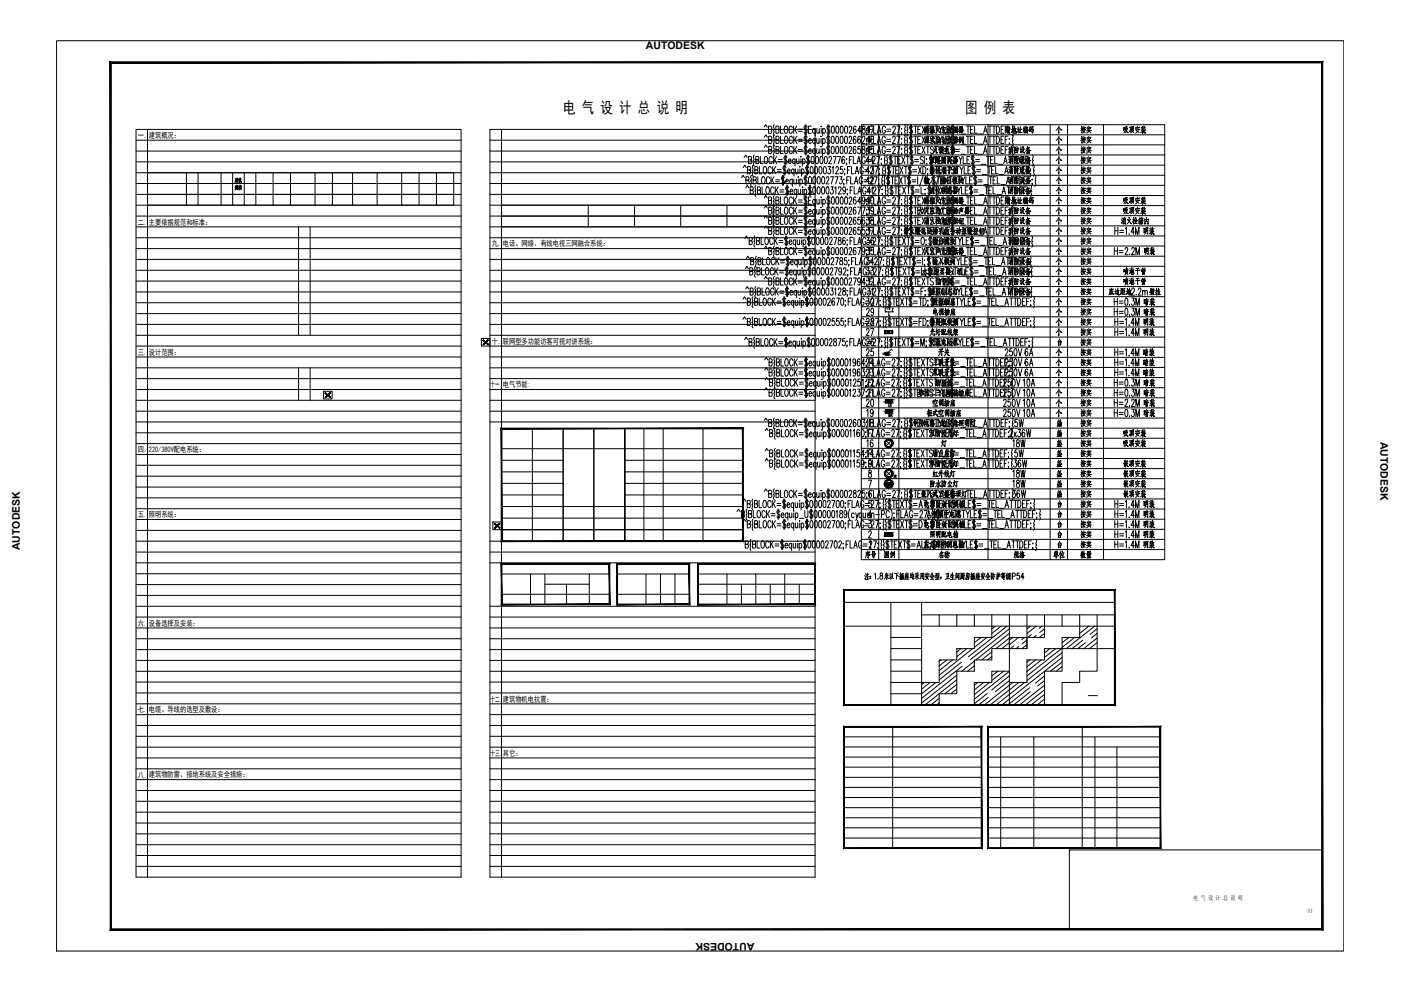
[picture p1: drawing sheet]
<svg xmlns="http://www.w3.org/2000/svg" width="594mm" height="420mm" viewBox="0 0 594 420" stroke-linecap="round" stroke-linejoin="round" font-family="sans-serif">
<defs><g id="words">
<g font-size="6.6">
<text x="238.7" y="48">电 气 设 计 总 说 明</text>
<text x="409.2" y="48">图 例 表</text>
<text x="366.2" y="57.9">47</text>
<text x="390.5" y="57.9">感温火灾探测器</text>
<text x="425.1" y="57.9">带地址编码</text>
<text x="475.2" y="57.9">吸顶安装</text>
<text x="366.2" y="62.1">46</text>
<text x="390.9" y="62.1">湿式自动报警阀</text>
<text x="457.2" y="62.1">按实</text>
<text x="366.2" y="66.3">45</text>
<text x="394.4" y="66.3">火警电话</text>
<text x="426.5" y="66.3">消防设备</text>
<text x="366.2" y="79.4">42</text>
<text x="390.9" y="79.4">输入</text>
<text x="393" y="83.6">液位传感器</text>
<text x="397.6" y="79.4">输出模块</text>
<text x="426.5" y="83.6">消防设备</text>
<text x="366.2" y="87.8">40</text>
<text x="390.5" y="87.8">感烟火灾探测器</text>
<text x="425.1" y="87.8">带地址编码</text>
<text x="457.2" y="87.8">按实</text>
<text x="475.2" y="87.8">吸顶安装</text>
<text x="366.2" y="92.1">39</text>
<text x="388.1" y="92.1">火灾应急广播扬声器</text>
<text x="426.5" y="92.1">消防设备</text>
<text x="457.2" y="92.1">按实</text>
<text x="475.2" y="92.1">吸顶安装</text>
<text x="366.2" y="96.3">38</text>
<text x="426.5" y="96.3">消防设备</text>
<text x="474.1" y="96.3">消火栓箱内</text>
<text x="366.2" y="109.4">35</text>
<text x="366.2" y="113.6">34</text>
<text x="394.4" y="113.6">输入模块</text>
<text x="426.5" y="109.4">消防设备</text>
<text x="426.5" y="113.6">消防设备</text>
<text x="484" y="109.4">明装</text>
<text x="366.2" y="117.8">33</text>
<text x="389.8" y="117.8">水流指示器（组）</text>
<text x="426.5" y="117.8">消防设备</text>
<text x="457.2" y="117.8">按实</text>
<text x="475.2" y="117.8">喷淋干管</text>
<text x="366.2" y="122.1">32</text>
<text x="426.5" y="122.1">消防设备</text>
<text x="475.2" y="122.1">喷淋干管</text>
<text x="366.2" y="135.1">29</text>
<text x="484" y="135.1">暗装</text>
<text x="366.2" y="139.3">28</text>
<text x="366.2" y="143.6">27</text>
<text x="393" y="139.3">楼层配线架</text>
<text x="393" y="143.6">光纤配线架</text>
<text x="457.2" y="143.6">按实</text>
<text x="483.7" y="139.3">明装</text>
<text x="483.7" y="143.6">明装</text>
<text x="366.2" y="147.8">26</text>
<text x="393.3" y="147.8">交流电动机</text>
<text x="366.2" y="160.9">23</text>
<text x="394.1" y="160.9">双联开关</text>
<text x="438.9" y="160.9" transform="rotate(-90 438.9 160.9)">6A</text>
<text x="483.7" y="160.9">暗装</text>
<text x="366.2" y="165.1">22</text>
<text x="395.5" y="165.1">插座箱</text>
<text x="484" y="165.1">暗装</text>
<text x="366.2" y="173.6">20</text>
<text x="388.1" y="169.3">单相二三孔暗装插座</text>
<text x="394.4" y="173.6">空调插座</text>
<text x="457.2" y="169.3">按实</text>
<text x="457.2" y="173.6">按实</text>
<text x="484" y="169.3">暗装</text>
<text x="484" y="173.6">暗装</text>
<text x="391.9" y="177.8">柜式空调插座</text>
<text x="484" y="177.8">暗装</text>
<text x="428.3" y="190.9">18W</text>
<text x="475.2" y="190.9">吸顶安装</text>
<text x="429" y="195.1">5W</text>
<text x="393" y="199.3">单管荧光灯</text>
<text x="394.4" y="203.6">红外线灯</text>
<text x="428.3" y="203.6">18W</text>
<text x="428.6" y="199.3">36W</text>
<text x="457.2" y="199.3">按实</text>
<text x="475.2" y="199.3">嵌顶安装</text>
<text x="475.2" y="203.6">嵌顶安装</text>
<text x="390.9" y="216.6">电源自动切换箱</text>
<text x="394.1" y="220.8">型集中电源</text>
<text x="483.7" y="216.6">明装</text>
<text x="483.7" y="220.8">明装</text>
<text x="390.9" y="225.1">电源自动切换箱</text>
<text x="457.2" y="225.1">按实</text>
<text x="483.7" y="225.1">明装</text>
<text x="393.3" y="229.3">照明配电箱</text>
<text x="483.7" y="229.3">明装</text>
</g>
<g font-size="6.2">
<text x="457.2" y="57.5">按实</text>
<text x="366.2" y="70.6">44</text>
<text x="393" y="70.6">短路隔离器</text>
<text x="426.5" y="70.6">消防设备</text>
<text x="457.2" y="66.3">按实</text>
<text x="457.2" y="70.6">按实</text>
<text x="366.2" y="74.8">43</text>
<text x="393" y="74.8">接线端子箱</text>
<text x="426.5" y="74.8">消防设备</text>
<text x="457.2" y="74.8">按实</text>
<text x="426.5" y="79">消防设备</text>
<text x="457.2" y="79">按实</text>
<text x="457.2" y="83.3">按实</text>
<text x="366.2" y="100.5">37</text>
<text x="382.1" y="100.5">带火警电话插孔的手动报警按钮</text>
<text x="390.9" y="96.3">消火栓起泵按钮</text>
<text x="426.5" y="100.5">消防设备</text>
<text x="457.2" y="96.3">按实</text>
<text x="457.2" y="100.5">按实</text>
<text x="483.7" y="100.5">明装</text>
<text x="366.2" y="104.8">36</text>
<text x="394.4" y="104.8">输出模块</text>
<text x="426.5" y="104.8">消防设备</text>
<text x="457.2" y="104.8">按实</text>
<text x="390.5" y="109">火灾声光警报器</text>
<text x="457.2" y="109">按实</text>
<text x="457.2" y="113.2">按实</text>
<text x="395.5" y="122.1">信号阀</text>
<text x="457.2" y="122.1">按实</text>
<text x="366.2" y="130.5">30</text>
<text x="393" y="126.3">楼层标志灯</text>
<text x="394.4" y="130.5">数据插座</text>
<text x="426.5" y="126.3">消防设备</text>
<text x="457.2" y="126.3">按实</text>
<text x="457.2" y="130.5">按实</text>
<text x="468.8" y="126.3">底边距地</text>
<text x="484" y="130.5">暗装</text>
<text x="486.1" y="126.3">壁挂</text>
<text x="394.4" y="134.8">电视插座</text>
<text x="457.2" y="134.8">按实</text>
<text x="457.2" y="139">按实</text>
<text x="457.2" y="147.8">按实</text>
<text x="366.2" y="152">25</text>
<text x="396.5" y="152">开关</text>
<text x="425.1" y="152">250V</text>
<text x="433.6" y="152">6A</text>
<text x="457.2" y="152">按实</text>
<text x="483.7" y="152">暗装</text>
<text x="366.2" y="156.3">24</text>
<text x="394.4" y="156.3">三联开关</text>
<text x="425.1" y="156.3">250V</text>
<text x="433.6" y="156.3">6A</text>
<text x="457.2" y="156.3">按实</text>
<text x="457.2" y="160.5">按实</text>
<text x="483.7" y="156.3">暗装</text>
<text x="457.2" y="164.7">按实</text>
<text x="371.1" y="177.8" transform="rotate(-90 371.1 177.8)">19</text>
<text x="457.2" y="177.8">按实</text>
<text x="366.2" y="182">18</text>
<text x="385.9" y="182">专用电路上的应急照明灯</text>
<text x="429" y="182">5W</text>
<text x="457.2" y="182">按实</text>
<text x="366.2" y="186.3">17</text>
<text x="371.1" y="190.9" transform="rotate(-90 371.1 190.9)">16</text>
<text x="393" y="186.3">双管荧光灯</text>
<text x="426.9" y="186.3">2x36W</text>
<text x="457.2" y="186.3">按实</text>
<text x="457.2" y="190.5">按实</text>
<text x="475.2" y="186.3">吸顶安装</text>
<text x="371.1" y="195.1" transform="rotate(-90 371.1 195.1)">14</text>
<text x="394.4" y="194.7">墙上座灯</text>
<text x="457.2" y="194.7">按实</text>
<text x="457.2" y="203.6">按实</text>
<text x="393.3" y="207.8">防水防尘灯</text>
<text x="428.3" y="207.8">18W</text>
<text x="457.2" y="207.8">按实</text>
<text x="475.2" y="207.8">嵌顶安装</text>
<text x="389.5" y="212">嵌入式方格栅顶灯</text>
<text x="428.3" y="212">36W</text>
<text x="457.2" y="212">按实</text>
<text x="475.2" y="212">嵌顶安装</text>
<text x="457.2" y="216.3">按实</text>
<text x="457.2" y="220.5">按实</text>
<text x="390.5" y="233.5">应急照明配电箱</text>
<text x="457.2" y="229.3">按实</text>
<text x="457.2" y="233.5">按实</text>
<text x="483.7" y="233.5">明装</text>
<text x="365.8" y="237.8">序号</text>
<text x="373.9" y="237.8">图例</text>
<text x="396.9" y="237.8">名称</text>
<text x="428.6" y="237.8">规格</text>
<text x="445.6" y="237.8">单位</text>
<text x="456.8" y="237.8">数量</text>
</g>
<g font-size="5.7">
<text x="371.1" y="83.6" transform="rotate(-90 371.1 83.6)">41</text>
<text x="371.1" y="126.3" transform="rotate(-90 371.1 126.3)">31</text>
<text x="371.1" y="169.3" transform="rotate(-90 371.1 169.3)">21</text>
<text x="370.1" y="246.9" transform="rotate(-90 370.1 246.9)">注：</text>
</g>
<text font-size="5.3" x="98.4" y="78.7">建筑</text>
<g font-size="4.4">
<text x="268.3" y="20.7">由 AUTODESK 由由由由由</text>
<text x="375" y="132.6">TV</text>
<text x="585.4" y="181.6" transform="rotate(90 585.4 181.6)">由 AUTODESK 由由由由由</text>
<text x="8.4" y="238.9" transform="rotate(-90 8.4 238.9)">由 AUTODESK 由由由由由</text>
<text x="325.6" y="399.8" transform="rotate(-180 325.6 399.8)">由 AUTODESK 由由由由由</text>
</g>
<g font-size="4">
<text x="376.1" y="177.8">GK</text>
<text x="381" y="203.9" transform="rotate(-90 381 203.9)">IR</text>
</g>
<g font-size="3.3">
<text x="58.5" y="58.5">一.</text>
<text x="63.1" y="58.5">建筑概况：</text>
<text x="58.5" y="95.3">二.</text>
<text x="63.1" y="95.2">主要依据规范和标准：</text>
<text x="208.6" y="104.5">九.</text>
<text x="213.3" y="104.4">电话、网络、有线电视三网融合系统：</text>
<text x="208.6" y="145.8">十.</text>
<text x="213.3" y="145.8">联网型多功能访客可视对讲系统：</text>
<text x="58.5" y="150.4">三.</text>
<text x="63.1" y="150.4">设计范围：</text>
<text x="208" y="164.2">十一.</text>
<text x="213.3" y="164.2">电气节能:</text>
<text x="58.5" y="191.8">四.</text>
<text x="63.1" y="191.8">220/380V配电系统：</text>
<text x="58.5" y="219.4">五.</text>
<text x="63.1" y="219.3">照明系统：</text>
<text x="58.5" y="265.3">六.</text>
<text x="63.1" y="265.3">设备选择及安装：</text>
<text x="208" y="297.5">十二.</text>
<text x="213.3" y="297.4">建筑物机电抗震：</text>
<text x="58.5" y="302">七.</text>
<text x="63.1" y="302">电缆、导线的选型及敷设：</text>
<text x="208" y="320.5">十三.</text>
<text x="213.3" y="320.4">其它：</text>
<text x="58.5" y="329.6">八.</text>
<text x="63.1" y="329.6">建筑物防雷、接地系统及安全措施：</text>
</g>
<g font-size="2.6">
<text x="506" y="381.6">电 气 设 计 总 说 明</text>
<text x="554.6" y="387">01</text>
</g>
</g></defs>
<!-- layer: PUB_TAB_ASSIST -->
<g fill="none" stroke="#000" stroke-width=".42">
<path d="M57.7 54.9h137.8v317h-137.8zM57.7 59.4h137.8M62.6 54.9v317M207.8 59.4h137.8M207.8 54.9h137.8v317h-137.8zM212.7 54.9v317M57.7 64.1h137.8M57.7 68.6h137.8M57.7 73.2h137.8M57.7 77.8h137.8M207.8 64.1h137.8M207.8 68.6h137.8"/>
<path d="M207.8 73.2h137.8M207.8 77.8h137.8M57.7 82.4h137.8M57.7 87h137.8M57.7 91.6h137.8M57.7 96.2h137.8M126.6 96.2v46M131.5 96.2v46M207.8 82.4h137.8M207.8 87h137.8M207.8 91.6h137.8M207.8 96.2h137.8"/>
<path d="M57.7 100.8h137.8M57.7 105.4h137.8M57.7 110h137.8M57.7 114.6h137.8M57.7 119.2h137.8M207.8 100.8h137.8M207.8 105.4h137.8M207.8 110h137.8M207.8 114.6h137.8M207.8 119.2h137.8M57.7 123.8h137.8M57.7 128.4h137.8"/>
<path d="M57.7 133h137.8M57.7 137.5h137.8M207.8 123.8h137.8M207.8 128.4h137.8M207.8 133h137.8M207.8 137.5h137.8M57.7 142.2h137.8M57.7 146.7h137.8M57.7 151.3h137.8M57.7 156h137.8M126.6 156v13.7M131.5 156v13.7"/>
<path d="M207.8 142.2h137.8M207.8 146.7h137.8M207.8 151.3h137.8M207.8 156h137.8M57.7 160.5h137.8M57.7 165.1h137.8M57.7 169.7h137.8M57.7 174.3h137.8M57.7 178.9h137.8M207.8 160.5h137.8M207.8 165.1h137.8M207.8 169.7h137.8"/>
<path d="M207.8 174.3h137.8M207.8 178.9h137.8M57.7 183.5h137.8M57.7 188.1h137.8M57.7 192.7h137.8M57.7 197.3h137.8M57.7 201.9h137.8M57.7 206.5h137.8M57.7 211.1h137.8M57.7 215.7h137.8M57.7 220.3h137.8M57.7 224.9h137.8"/>
<path d="M57.7 229.4h137.8M57.7 234.1h137.8M57.7 238.6h137.8M207.8 229.4h137.8M207.8 234.1h137.8M207.8 238.6h137.8M57.7 243.2h137.8M57.7 247.9h137.8M57.7 252.4h137.8M57.7 257h137.8M207.8 257h137.8M57.7 261.6h137.8"/>
<path d="M57.7 266.2h137.8M57.7 270.8h137.8M57.7 275.4h137.8M57.7 280h137.8M207.8 261.6h137.8M207.8 266.2h137.8M207.8 270.8h137.8M207.8 275.4h137.8M207.8 280h137.8M399 279.8l-.7 .6M401.5 279.8l-3.2 2.6M404 279.8l-5.7 4.5"/>
<path d="M407.5 275l-1.8 1.5M410 275l-4.3 3.4M412.4 275l-14.1 11.3M413.5 270.3l-.3 .3M416 270.3l-2.8 2.2M418.5 270.3l-5.3 4.2M420.6 276.4l-4.3 3.4M420.6 278.3l-1.8 1.5M422 265.5l-1.4 1.1M424.5 265.5l-3.9 3.1M427 265.5l-16.3 12.9M428 270.5l-5.7 4.5"/>
<path d="M428 266.6l-16.5 13.1M428 268.5l-14.2 11.3M428 272.5l-3.2 2.5M429.5 270.3l-1.5 1.1M429.9 273.8l-1.5 1.2M432 270.3l-4 3M432 274.2l-1.1 .8M434.4 270.3l-1.2 .9M435.5 273.3l-2.1 1.7M435.5 271.4l-2.1 1.6M436.7 279.8l-1.2 .9M437 265.5l-1.5 1.1"/>
<path d="M437.3 269l-1.5 1.3M439.1 279.8l-3.6 2.9M439.4 265.5l-3.9 3.1M439.4 269.4l-1.1 .9M441.6 279.8l-6.1 4.8M441.9 265.5l-1.2 .9M442.9 268.5l-2.1 1.8M442.9 266.6l-2 1.6M445.2 275l-2.3 1.8M447.6 275l-4.7 3.7M450.1 275l-14.6 11.6M450.4 278.7l-25.6 20.2"/>
<path d="M450.4 276.7l-14.9 11.8M453.2 270.3l-2.8 2.2M455.7 270.3l-5.3 4.2M459.1 271.4l-4.5 3.6M460.2 272.5l-3.1 2.5M461.7 265.5l-3.9 3.1M464.2 265.5l-12.1 9.5M465.2 272.5l-3.2 2.5M465.2 270.5l-5.6 4.5M465.2 268.5l-2.3 1.9M465.2 266.6l-3 2.4M57.7 284.6h137.8"/>
<path d="M57.7 289.2h137.8M57.7 293.8h137.8M57.7 298.4h137.8M207.8 284.6h137.8M207.8 289.2h137.8M207.8 293.8h137.8M207.8 298.4h137.8M391.9 289.3l-1.1 .9M394.4 289.3l-3.6 2.9M396.9 289.3l-6.1 4.8M398.3 296.1l-3.6 2.8M398.3 298l-1.2 .9"/>
<path d="M405.7 288.2l-13.5 10.7M405.7 286.3l-14.9 11.8M405.7 290.2l-5 3.9M405.7 292.1l-2.5 2M407.7 280.7l-9.4 7.5M408 282.4l-17.2 13.7M413.2 280.3l-5.4 4.3M413.2 282.3l-2.9 2.3M414.6 289.3l-1.4 1.2M417.1 289.3l-3.9 3.2M418.7 294l-5.5 4.4M419 295.7l-4.1 3.2"/>
<path d="M419.6 289.3l-6.4 5.2M423.1 284.6l-2.5 2M425.6 284.6l-5 3.9M428 284.6l-14.8 11.8M428 288.5l-5.9 4.7M428 290.5l-10.6 8.4M428 298.3l-.7 .6M428 294.4l-5.7 4.5M428 286.6l-7.5 5.9M429.5 289.3l-1.5 1.2M432 289.3l-12.2 9.6M434.5 289.3l-6.5 5.2"/>
<path d="M436.6 291.6l-8.6 6.8M437 293.2l-7.2 5.7M442.9 292.4l-8.2 6.5M442.9 290.5l-10.6 8.4M442.9 298.3l-.7 .6M442.9 296.4l-3.2 2.5M442.9 294.4l-5.7 4.5M442.9 286.6l-3.8 3M442.9 288.5l-2.9 2.4M450.4 282.6l-2.5 2M450.4 280.7l-5 3.9M57.7 303h137.8"/>
<path d="M57.7 307.6h137.8M57.7 312.2h137.8M57.7 316.8h137.8M207.8 303h137.8M207.8 307.6h137.8M207.8 312.2h137.8M207.8 316.8h137.8M57.7 330.5h137.8M57.7 335.2h137.8M57.7 339.7h137.8M57.7 321.4h137.8M57.7 326h137.8"/>
<path d="M207.8 330.5h137.8M207.8 335.2h137.8M207.8 339.7h137.8M207.8 321.4h137.8M207.8 326h137.8M57.7 344.3h137.8M57.7 349h137.8M57.7 353.5h137.8M57.7 358.1h137.8M207.8 344.3h137.8M207.8 349h137.8M207.8 353.5h137.8"/>
<path d="M207.8 358.1h137.8M57.7 362.7h137.8M57.7 367.3h137.8M207.8 362.7h137.8M207.8 367.3h137.8"/>
</g>
<!-- layer: PUB_TAB -->
<g fill="none" stroke="#000" stroke-width=".42">
<path d="M62.6 73.2h129.8v13.8h-129.8zM79.1 73.2v13.8M84 73.2v13.8M93.8 73.2v13.8M98.7 73.2v13.8M103.6 73.2v13.8M108.5 73.2v13.8M115.8 73.2v13.8M123.2 73.2v13.8M133.6 73.2v13.8M141 73.2v13.8M149.5 73.2v13.8"/>
<path d="M159.9 73.2v13.8M170.3 73.2v13.8M177.7 73.2v13.8M185.1 73.2v13.8M62.6 82.4h129.8M212.7 87h132.9v9.2h-132.9zM212.7 91.6h132.9M249.5 87v9.2M269.1 87v9.2M288.7 87v9.2M308.3 87v9.2M327.9 87v9.2"/>
<path d="M212.7 181.7h102.3v47.7h-102.3zM212.7 195.2h26.1M212.7 190.2h102.3M225.7 181.7v47.7M238.8 181.7v47.7M251.8 181.7v47.7M264.9 195.2h50.1M264.9 181.7v47.7M273 181.7v47.7M281.2 181.7v47.7M298.1 181.7v47.7M212.7 219.7h102.3"/>
<path d="M212.7 214.8h102.3M212.7 209.8h26.1M212.7 204.9h26.1M212.7 200.1h26.1M264.9 209.8h50.1M264.9 204.9h50.1M264.9 200.1h50.1M258.4 239.1v17.1M261.7 239.1v17.1M264.9 229.4v-47.7v47.7M315 224.6h-102.3h102.3M212.7 243.4h45.7"/>
<path d="M212.7 252h45.7M224.9 243.4v12.8M231 247.7h18.9M231 243.4v12.8M240.2 247.7v8.5M249.9 243.4v12.8M261.7 243.4h30.6M261.7 252h30.6M273.9 243.4v12.8M280.1 243.4v12.8M286.2 243.4v12.8M296 243.4h49.6"/>
<path d="M296 247.7h49.6M296 252h49.6M308.3 243.4v12.8M314.4 247.7v8.5M320.5 243.4v12.8M326.6 247.7v8.5M332.8 243.4v12.8M338.9 247.7v8.5M357.9 250.1h114.8v48.8h-114.8zM357.9 255.4h114.8M377.8 255.4v43.5M390.8 255.4v43.5"/>
<path d="M357.9 265.5h114.8M377.8 270.3h13M377.8 275h13M377.8 279.8h13M390.8 260.7h81.9M398.3 260.7v4.8M405.7 260.7v4.8M413.2 260.7v4.8M420.6 260.7v9.6h-7.4v4.7h-7.5v4.8h-7.4v9.5h-20.5M428 275h-7.4v4.8h-7.4v4.8h-7.5v9.5h-7.4v4.8M428 260.7v38.2M435.5 260.7v14.3"/>
<path d="M442.9 260.7v9.6h-14.9v4.7h7.5v-4.7M450.4 260.7v4.8M457.8 260.7v9.6h-7.4v4.7h-7.5v4.8h-7.4v9.5h-7.5M465.2 260.7v23.9h-7.4v4.7h-7.4v9.6M472.7 275h-22.3v9.6h-7.5v14.3M377.8 284.6h13M377.8 294.1h13M428 284.6h-7.4v4.7h-7.4v9.6M461.5 294.9h3.8M357.9 308.1h58.3v51.5h-58.3zM357.9 312.4h58.3M357.9 316.7h58.3"/>
<path d="M378.5 308.1v51.5M419 312.4h73M419 316.7h73M424.3 312.4v47.2M438.4 312.4v47.2M458.9 308.1v51.5M464.3 312.4v47.2M473.6 316.7v42.9M492 308.1h-73v51.5h73M357.9 321h58.3M357.9 325.2h58.3M357.9 329.6h58.3"/>
<path d="M357.9 333.8h58.3M357.9 338.1h58.3M419 321h73M419 325.2h73M419 329.6h73M419 333.8h73M419 338.1h73M357.9 342.4h58.3M357.9 346.7h58.3M357.9 351h58.3M357.9 355.3h58.3M419 342.4h73"/>
<path d="M419 346.7h73M419 351h73M419 355.3h73"/>
</g>
<!-- layer: PUB_TEXT -->
<path d="M204.1 143.5h3.7v3.2h-3.7zM137.1 165.9h3.7v3.3h-3.7zM209 221.3h3.7v3.3h-3.7z" fill="none" stroke="#000" stroke-width=".42"/>
<g fill="#000" stroke="#000" stroke-width=".42">
<path d="M204.8 146l.1 .2 2.1-2.1zM207 144.1l.1 .2-2.2 1.9z"/>
<path d="M204.9 144.1l-.1 .2 2.3 1.7zM204.8 144.3l2.3 1.7-.1 .2z"/>
<path d="M137.8 168.4l.2 .2 2-2.1zM140 166.5l.2 .2-2.2 1.9z"/>
<path d="M138 166.5l-.2 .2 2.4 1.7zM137.8 166.7l2.4 1.7-.2 .2z"/>
<path d="M209.7 223.8l.1 .2 2.1-2.1zM211.9 221.9l.1 .2-2.2 1.9z"/>
<path d="M209.8 221.9l-.1 .2 2.3 1.7zM209.7 222.1l2.3 1.7-.1 .2z"/>
</g>
<!-- layer: 0 -->
<g fill="none" stroke="#000" stroke-width=".42">
<path d="M376.7 140.3l.4 .3-.2 .5zM377.3 140.7h.1M377.6 140.3h-.3v.8M377.5 171.1v1.2M377.7 171.6l.3 .7M378 171.1l-.5 .8M296 239.1v17.1M453.5 360.3h107.1v33.7h-107.1z"/>
<circle cx="376.4" cy="140.7" r=".34"/>
</g>
<!-- layer: PUB_TAB -->
<g fill="#000" stroke="#000" stroke-width=".42">
<path d="M212.5 181.5l.3 .3 102.4-.3zM212.8 181.8l102.4-.3-.4 .3zM314.8 181.8l.4 47.8v-48.1zM314.8 181.8l.4 47.8-.4-.3zM212.5 229.6h102.7l-.4-.3zM212.5 229.6l.3-.3h102zM212.5 181.5v48.1l.3-.3zM212.5 181.5l.3 .3v47.5z"/>
<path d="M212.5 238.9l.3 .4 45.8-.4zM212.8 239.3l45.8-.4-.3 .4zM258.6 238.9l-.3 .4 .3 17.1zM258.3 239.3l.3 17.1-.3-.3zM212.5 256.4h46.1l-.3-.3zM212.5 256.4l.3-.3h45.5zM212.5 238.9v17.5l.3-.3zM212.5 238.9l.3 .4v16.8z"/>
<path d="M261.5 238.9l.4 .4 30.6-.4zM261.9 239.3l30.6-.4-.3 .4zM292.5 238.9l-.3 .4 .3 17.1zM292.2 239.3l.3 17.1-.3-.3zM261.5 256.4h31l-.3-.3zM261.5 256.4l.4-.3h30.3zM261.5 238.9v17.5l.4-.3zM261.5 238.9l.4 .4v16.8z"/>
<path d="M295.9 238.9l.2 .4 49.7-.4zM296.1 239.3l49.7-.4-.3 .4zM345.8 238.9l-.3 .4 .3 17.1zM345.5 239.3l.3 17.1-.3-.3zM295.9 256.4h49.9l-.3-.3zM295.9 256.4l.2-.3h49.4zM295.9 238.9v17.5l.2-.3zM295.9 238.9l.2 .4v16.8z"/>
<path d="M357.7 250l.3 .3 114.8-.3zM358 250.3l114.8-.3-.2 .3zM472.8 250l-.2 .3 .2 48.8zM472.6 250.3l.2 48.8-.2-.3zM357.7 299.1h115.1l-.2-.3zM357.7 299.1l.3-.3h114.6zM357.7 250v49.1l.3-.3zM357.7 250l.3 .3v48.5z"/>
<path d="M357.7 308l.3 .3 58.4-.3zM358 308.3l58.4-.3-.3 .3zM416.4 308l-.3 .3 .3 51.4zM416.1 308.3l.3 51.4-.3-.3zM357.7 359.7h58.7l-.3-.3zM358 359.4h58.1l-58.4 .3zM357.7 308v51.7l.3-.3zM357.7 308l.3 .3v51.1z"/>
<path d="M418.9 308l.3 .3 73-.3zM419.2 308.3l73-.3-.3 .3zM492.2 308l-.3 .3 .3 51.4zM491.9 308.3l.3 51.4-.3-.3zM418.9 359.7h73.3l-.3-.3zM419.2 359.4h72.7l-73 .3zM418.9 308v51.7l.3-.3zM418.9 308l.3 .3v51.1z"/>
</g>
<!-- layer: PUB_TITLE -->
<path d="M46.7 26.2v368.1l.5-.5zM46.7 26.2l.5 .5v367.1zM46.7 26.2l.5 .5 513.7-.5zM47.2 26.7l513.7-.5-.5 .5zM560.9 26.2l-.5 .5 .5 367.6zM560.4 26.7l.5 367.6-.5-.5zM46.7 394.3h514.2l-.5-.5zM47.2 393.8h513.2l-513.7 .5z" fill="#000" stroke="#000" stroke-width=".42"/>
<path d="M24 17.3h545.8v385.9h-545.8z" fill="none" stroke="#000" stroke-width=".42"/>
<!-- layer: TEL_TAB -->
<g fill="none" stroke="#000" stroke-width=".42">
<path d="M324 53.9l.7-1 .7 1M324.1 58.2l.6-1 .7 1M325.9 54.9l1.2-.2-.1-1.1-1.1-.1v3l1.2-.3v-1l-.3-.3M326 59.2l1.2-.3-.1-1-1.1-.2v3.1l1.2-.3v-1l-.4-.3M328.3 52.9a1.5 1.5 0 0 0-.1 1.9l-.3 .4 .3 .5a1.44 1.44 0 0 0 .1 1.8M328.4 57.2a1.44 1.44 0 0 0-.1 1.9l-.4 .4 .4 .4a1.5 1.5 0 0 0 .1 1.9M329 54.9l1.1-.1v-1.2l-1.1-.1v3h.8l.5-.5-.1-.8-.4-.3M329 59.2l1.1-.1v-1.2l-1.1-.2v3.1l1.2-.3 .2-.7-.5-.6M330.9 53.5v3h1.1M331 57.7v3.1h1.1M332.9 53.6l.2-.1a1.77 1.77 0 0 1 .6 2.9l-.2 .1a1.79 1.79 0 0 1-.6-2.9zM332.9 57.9l.2-.2a1.72 1.72 0 0 1 1 1.6 1.72 1.72 0 0 1-1 1.5 2.49 2.49 0 0 1-.2-2.9z"/>
<path d="M336 54.2l-.5-.7a1.77 1.77 0 0 0-.5 2.9l.5 .1 .5-.7M336 58.5l-.4-.8a1.72 1.72 0 0 0-1 1.6 1.72 1.72 0 0 0 1 1.5l.4-.7M336.5 53.5v3M336.6 57.7v3.1M337 54.8l.8 1.7M337 59.1l.9 1.7M337.8 53.5l-1.3 2M337.9 57.7l-1.3 2.1M338.5 54.8h1.7M338.5 55.7h1.7M338.6 59.1h1.6M338.6 59.9h1.6"/>
<path d="M341.4 52.9v12.8M341.8 52.9v12.8M342.3 53.9a.71 .71 0 0 0-1.2-.3 .71 .71 0 0 0 .2 1.2l.6 .3a.76 .76 0 0 1 .3 1.1 .76 .76 0 0 1-1.1 .2l-.2-.3M342.3 58.2a.69 .69 0 0 0-1.1-.3 .69 .69 0 0 0 .2 1.2l.5 .3a.76 .76 0 0 1 .4 1 .76 .76 0 0 1-1.1 .3l-.2-.3M342.8 54.9h.8M342.8 59.6h1.2l-.2-.7a.99 .99 0 0 0-1.1 .8 .99 .99 0 0 0 .6 1.1l.7-.4M344 53.5h-1.2v3h1.2M345.6 59.2l-.1-.3a.99 .99 0 0 0-1.1 .8 .99 .99 0 0 0 .6 1.1l.6-.4M345.6 58.8v3M345.7 54.9l-.2-.2a.96 .96 0 0 0-1.1 .7 .96 .96 0 0 0 .6 1.1l.7-.4M345.7 54.5v3M346.3 58.8l.1 1.9 .5 .1 .4-.6"/>
<path d="M346.4 54.5v1.9l.5 .1 .5-.5M347.3 58.8v2M347.4 54.5v2M348.2 57.7v.3zM348.2 58.8v2M348.2 53.5v.3zM348.2 54.5v2M348.8 59.2l.2-.3a.99 .99 0 0 1 1.1 .8 .99 .99 0 0 1-.6 1.1l-.7-.4M348.8 58.8v3M348.9 54.9l.2-.2a.96 .96 0 0 1 1.1 .7 .96 .96 0 0 1-.7 1.1l-.6-.4M348.9 54.5v3M351.1 52.9v12.8"/>
<path d="M351.4 57.2v8.5M351.5 52.9v4.2M351.9 58.2a.69 .69 0 0 0-1.1-.3 .69 .69 0 0 0 .2 1.2l.5 .3a.75 .75 0 0 1 .4 1 .75 .75 0 0 1-1.1 .3l-.2-.3M351.9 53.9a.7 .7 0 0 0-1.1-.3 .7 .7 0 0 0 .2 1.2l.6 .3a.75 .75 0 0 1 .3 1 .75 .75 0 0 1-1.1 .3l-.2-.3M352.7 57.9l.5-.2 .5 .6v1.9l-.5 .6-.7-.6zM352.8 53.6h.8l.1 .5v1.9l-.4 .5-.5-.1-.3-1.2zM354.6 57.9l.5-.2 .4 .6v1.9l-.4 .6-.5-.1-.3-1.2zM354.7 53.6h.7l.2 .5v1.9l-.5 .5-.4-.1-.3-1.2zM356.5 57.9l.4-.2 .5 .6v1.9l-.5 .6-.6-.6zM356.5 53.6h.8l.1 .5v1.9l-.4 .5-.7-.5zM358.3 57.9l.5-.2 .5 .6v1.9l-.5 .6-.6-.6zM358.4 53.6h.7l.3 1.2-.1 1.2-.5 .5-.6-.5z"/>
<path d="M360 58.5l.1-.5a.65 .65 0 0 1 1 0 .65 .65 0 0 1-.1 .9l-1.1 1.9h1.4M360.1 54.2l.1-.4a.65 .65 0 0 1 .9-.1 .65 .65 0 0 1 0 1l-1.1 1.8h1.3M362.9 58.2l-.5-.5a2.12 2.12 0 0 0 0 3.1 .93 .93 0 0 0 .6-1 .93 .93 0 0 0-.9-.7l-.3 .7M363 53.9l-.6-.4a2.08 2.08 0 0 0 .1 3 .89 .89 0 0 0 .6-1 .89 .89 0 0 0-1-.7l-.2 .7M364.8 58.2l-.4-.5a2.02 2.02 0 0 0-.1 3.1 .92 .92 0 0 0 .6-1 .92 .92 0 0 0-.9-.7l-.3 .7M365.1 55.5h-1.4l.9-2v3M365.2 52.9h128.7v184.4h-128.7zM365.2 57.2h128.7M372.6 52.9v184.4M375.4 58.5l-.4-.8a1.72 1.72 0 0 0-1 1.6 1.72 1.72 0 0 0 1 1.5l.4-.7v-.5h-.4M375.5 54.2l-.5-.7a1.77 1.77 0 0 0-.5 2.9l.5 .1 .4-.4 .1-.7h-.5M376 59.1h1.7"/>
<path d="M376 59.9h1.7M376 54.8h1.7M376 55.7h1.7M378.5 58.5l.1-.5a.65 .65 0 0 1 1 0 .65 .65 0 0 1-.1 .9l-1.1 1.9h1.3M378.6 54.2l.1-.4a.65 .65 0 0 1 .9-.1 .65 .65 0 0 1 0 1l-1.2 1.8h1.4M380.3 57.7h1.3l-1 3.1M380.4 53.5h1.2l-.9 3M381.2 52.9v184.4M382.3 58.8v.3zM382.3 54.5v.3zM382.3 56.5v-.3l-.1 .9M383.4 57.2a1.51 1.51 0 0 1 .2 1.9l.3 .4-.3 .4a1.58 1.58 0 0 1-.2 1.9"/>
<path d="M383.5 52.9l.4 .6-.3 1.3 .4 .4-.4 .5 .3 1.3-.4 .5M385 57.2a1.44 1.44 0 0 0-.1 1.9l-.4 .4 .4 .4a1.5 1.5 0 0 0 .1 1.9M385 52.9a1.5 1.5 0 0 0-.1 1.9l-.4 .4 .4 .5a1.44 1.44 0 0 0 .1 1.8M386.1 52.9v12.8M386.4 57.2v12.8M386.5 52.9v4.2M386.9 58.2a.69 .69 0 0 0-1.1-.3 .69 .69 0 0 0 .2 1.2l.5 .3a.75 .75 0 0 1 .4 1 .75 .75 0 0 1-1.1 .3l-.2-.3M387 53.9a.7 .7 0 0 0-1.2-.3 .7 .7 0 0 0 .2 1.2l.6 .3a.75 .75 0 0 1 .3 1 .75 .75 0 0 1-1 .3l-.3-.3M387.5 57.7h1.3M387.5 53.5h1.3M388.1 57.7v3.1M388.2 53.5v3"/>
<path d="M411.5 59.2h.7M411.5 54.9h.8M412.7 57.7h-1.2v3.1h1.2M412.7 53.5h-1.2v3h1.2M413.2 57.7v3.1h1.1M413.3 53.5v3h1.1M414.9 56.8h1.9M417.1 56.5l.8-3 .7 3M417.4 59.8h.9M417.4 55.5h.9M419 52.9v184.4M419.1 57.7h1.3"/>
<path d="M419.2 53.5h1.3M419.8 57.7v3.1M419.8 53.5v3M420.8 57.7h1.3M420.9 53.5h1.3M421.5 57.7v3.1M421.5 53.5v3M422.5 57.7a1.68 1.68 0 0 1 1.4 1.2 1.68 1.68 0 0 1-.5 1.8l-.9 .1zM422.5 53.5a1.66 1.66 0 0 1 1.5 1.1 1.66 1.66 0 0 1-.6 1.8l-.9 .1zM425.6 57.7h-1.1v3.1M427.4 57.7h-1.2v3.1M429.2 57.2a1.44 1.44 0 0 1 .1 1.9l.4 .4-.4 .4a1.5 1.5 0 0 1-.1 1.9"/>
<path d="M445.3 52.9v184.4M448.9 53.9l.9 1.1 .4 .1-.6-.3M448.9 58.2l.9 1.1 .4 .1-.6-.3M449 54.5v2v-.6M449 58.8v2v-.6M449.1 53.5l-1.3 1.8M449.1 57.7l-1.3 1.9M452.7 52.9v184.4M467.9 52.9v184.4M314.4 75.4l.7-1.1 .6 1.1M315.1 71.1l.7-1.1 .6 1.1M315.5 66.8l.7-1.1 .7 1.1"/>
<path d="M316.3 79.6l.6-1 .6 1M316.3 76.4l1.1-.2v-1.1l-1.1-.2v3.1l1.2-.3 .1-.7-.5-.6M317 72.1l1.1-.2v-1.1l-1.1-.2v3.1l1.2-.3v-1l-.4-.3M317.4 67.8l1.1-.2v-1.1l-1.1-.2v3.1l1.1-.1 .2-.9-.5-.6M318.7 74.3a1.49 1.49 0 0 0-.1 1.9l-.4 .5 .4 .4a1.5 1.5 0 0 0 .1 1.9M319.3 76.4l1.2-.2v-1.1l-1.2-.2v3.1l1.3-.3v-1l-.4-.3M319.4 70a1.58 1.58 0 0 0-.1 1.9l-.3 .5 .3 .4a1.58 1.58 0 0 0 .1 1.9M319.9 65.7a1.58 1.58 0 0 0-.2 1.9l-.4 .5 .4 .4a1.51 1.51 0 0 0 .2 1.9M320.1 72.1l1.1-.2v-1.1l-1.1-.2v3.1l1.2-.3v-1l-.4-.3M320.5 67.8l1.2-.3-.1-1-1.1-.2v3.1l1.2-.3v-1l-.4-.3M320.5 78.6a1.5 1.5 0 0 0-.1 1.9l-.3 .4 .3 .5a1.44 1.44 0 0 0 .1 1.9M321.3 74.9v3.1h1.1"/>
<path d="M322 70.6v3.1h1.2M322.4 66.3v3.1h1.2M323.2 79.2v3.1h1.1M323.3 75.1l.2-.2a1.79 1.79 0 0 1 .5 2.9l-.2 .2a1.82 1.82 0 0 1-.5-2.9zM324 70.8l.2-.2a1.72 1.72 0 0 1 .9 1.6 1.72 1.72 0 0 1-.9 1.5 2.41 2.41 0 0 1-.2-2.9zM324.1 62.5l.6-1 .7 1M324.4 66.5l.2-.2a1.77 1.77 0 0 1 .5 3l-.1 .1a1.77 1.77 0 0 1-.6-2.9zM325.1 79.3l.2-.1a1.82 1.82 0 0 1 .6 2.9l-.2 .2a1.82 1.82 0 0 1-.6-3zM326 63.5l1.1-.1v-1.2l-1.1-.1v3l1.2-.3v-1l-.4-.3M326.4 75.6l-.5-.7a1.74 1.74 0 0 0-.5 2.9l.5 .2 .5-.7M326.9 74.9v3.1M327.1 71.3l-.5-.7a1.72 1.72 0 0 0-1 1.6 1.72 1.72 0 0 0 1 1.5l.5-.8"/>
<path d="M327.4 76.2l.8 1.8M327.5 67.1l-.5-.8a1.77 1.77 0 0 0-.5 3l.5 .1 .5-.7M327.6 70.6v3.1M328.1 66.3v3.1M328.1 71.9l.9 1.8M328.2 79.9l-.5-.7a1.77 1.77 0 0 0-.5 2.9l.5 .2 .5-.8M328.2 74.9l-1.3 2.1M328.4 61.5a1.5 1.5 0 0 0-.1 1.9l-.4 .4 .4 .4a1.5 1.5 0 0 0 .1 1.9M328.5 67.6l.8 1.8M328.7 79.2v3.1M328.9 76.2h1.7M328.9 77.1h1.7"/>
<path d="M329 70.6l-1.4 2.1M329 63.5l1.1-.1v-1.2l-1.1-.1v3l1.1-.1 .3-.9-.5-.6M329.3 66.3l-1.2 2.1M329.6 71.9h1.7M329.6 72.8h1.7M330 67.6h1.7M330 68.5h1.7M330.1 79.2l-1.4 2M331 62.1v3h1.1M331.8 74.3v4.3M332.2 74.3v4.3M332.5 70v4.3"/>
<path d="M332.6 75.4a.71 .71 0 0 0-1.1-.3 .71 .71 0 0 0 .2 1.1l.7 .5 .2 .9-.4 .4-.9-.4M332.9 65.7v8.6M332.9 62.2l.2-.1a1.77 1.77 0 0 1 .6 2.9l-.2 .1a1.79 1.79 0 0 1-.6-2.9zM333.2 76.8h1.1l-.2-.7a.99 .99 0 0 0-1.1 .7 .99 .99 0 0 0 .7 1.2l.6-.4M333.3 65.7v4.3M333.3 71.1a.69 .69 0 0 0-1.1-.3 .69 .69 0 0 0 .2 1.1l.5 .3a.75 .75 0 0 1 .4 1.1 .75 .75 0 0 1-1.1 .2l-.2-.3M333.6 78.6v4.2M333.7 66.8a.7 .7 0 0 0-1.1-.3 .7 .7 0 0 0 .2 1.1l.6 .3a.75 .75 0 0 1 .3 1.1 .75 .75 0 0 1-1.1 .3l-.2-.3M333.9 72.5h1.1l-.4-.9a1.08 1.08 0 0 0-.7 1.1 1.08 1.08 0 0 0 .7 1l.4-.5M334 78.6v4.2M334.3 68.2h1.1l-.2-.7a.96 .96 0 0 0-1.1 .7 .96 .96 0 0 0 .7 1.2l.6-.4M334.5 79.6a.71 .71 0 0 0-1.2-.3 .71 .71 0 0 0 .2 1.2l.6 .3a.76 .76 0 0 1 .3 1.1 .76 .76 0 0 1-1.1 .2l-.2-.3"/>
<path d="M336 76.4l-.2-.3a.99 .99 0 0 0-1.1 .7 .99 .99 0 0 0 .7 1.2l.6-.4M336 75.9v3.1M336 62.8l-.4-.7a1.77 1.77 0 0 0-.6 2.9l.6 .1 .4-.7M336.6 62.1v3M336.6 75.9l.1 1.9 .5 .2 .5-.6M336.7 72.1l-.2-.3a.99 .99 0 0 0-1.1 .7 .99 .99 0 0 0 .6 1.2l.7-.5M336.7 71.6v3.1M337 63.4l.9 1.7M337.1 67.8l-.2-.3a.96 .96 0 0 0-1.1 .7 .96 .96 0 0 0 .7 1.2l.6-.4M337.1 67.4v3M337.3 71.6l.1 1.9 .5 .2 .5-.6M337.7 75.9v2.1"/>
<path d="M337.8 67.4v1.9l.5 .1 .5-.6M337.9 62.1l-1.3 2M338.4 71.6v2.1M338.5 74.9v.3zM338.5 75.9v2.1M338.6 63.4h1.6M338.6 64.2h1.6M338.8 67.4v2M339.2 76.4l.1-.3a.99 .99 0 0 1 1.1 .7 .99 .99 0 0 1-.6 1.2l-.6-.4M339.2 75.9v3.1M339.2 70.6v.3zM339.2 71.6v2.1"/>
<path d="M339.6 66.3v.3zM339.6 67.4v2M339.9 72.1l.1-.3a.99 .99 0 0 1 1.1 .7 .99 .99 0 0 1-.6 1.2l-.6-.5M339.9 71.6v3.1M340.3 67.8l.2-.3a.96 .96 0 0 1 1.1 .7 .96 .96 0 0 1-.7 1.2l-.6-.4M340.3 67.4v3M340.3 79.2v.3zM341.4 74.3v4.3M341.8 74.3v4.3M342.1 70v4.3M342.3 75.4a.71 .71 0 0 0-1.2-.3 .71 .71 0 0 0 .2 1.1l.9 .6 .1 .8-.5 .4-.9-.4M342.3 62.5a.71 .71 0 0 0-1.2-.3 .71 .71 0 0 0 .3 1.2l.8 .5 .1 .8-.5 .4-.8-.4"/>
<path d="M342.5 70v4.3M342.5 65.7v4.3M342.8 63.9h1.2l-.2-.7a.99 .99 0 0 0-1.1 .7 .99 .99 0 0 0 .6 1.2l.7-.4M342.9 65.7v4.3M342.9 71.1a.69 .69 0 0 0-1.1-.3 .69 .69 0 0 0 .2 1.1l.6 .3a.76 .76 0 0 1 .3 1.1 .76 .76 0 0 1-1.1 .2l-.2-.3M343.1 75.1l.5-.2a2.06 2.06 0 0 1-.2 3.1l-.6-1.3zM343.2 78.6v4.2M343.4 66.8a.7 .7 0 0 0-1.2-.3 .7 .7 0 0 0 .2 1.1l.6 .3a.75 .75 0 0 1 .3 1.1 .75 .75 0 0 1-1 .3l-.3-.3M343.6 78.6v4.2M343.8 70.8l.4-.2 .5 .6v1.9l-.5 .6-.6-.6zM344.1 79.6a.71 .71 0 0 0-1.2-.3 .71 .71 0 0 0 .2 1.2l.6 .3a.76 .76 0 0 1 .3 1.1 .76 .76 0 0 1-1.1 .2l-.1-.3M344.2 66.5h.8l.1 .4v1.9l-.4 .6-.7-.6z"/>
<path d="M344.9 79.3h.7l.2 .5v1.9l-.4 .6-.7-.6zM345 75.1l.4-.2a2.06 2.06 0 0 1-.2 3.1l-.5-1.3zM345.6 63.5l-.1-.3a.99 .99 0 0 0-1.1 .7 .99 .99 0 0 0 .6 1.2l.6-.4M345.6 70.8l.3-.2a1.93 1.93 0 0 1 0 3.1l-.5-1.3zM345.6 63.1v3M346.1 66.5h.7l.2 .4v1.9l-.5 .6-.6-.6zM346.3 63.1l.1 1.9 .5 .1 .4-.6M346.8 79.3h.7l.2 .5v1.9l-.5 .6-.6-.6zM346.8 75.1h.8l.2 .4v1.9l-.5 .6-.7-.6zM347.3 63.1v2M347.5 70.8l.3-.2a1.93 1.93 0 0 1 0 3.1l-.6-1.3zM347.9 66.5h.8l.3 1.1-.1 1.2-.5 .6-.6-.6z"/>
<path d="M348.2 62.1v.3zM348.2 63.1v2M348.6 79.3h.8l.2 .5v1.9l-.5 .6-.7-.6zM348.7 75.1h.7l.2 .4v1.9l-.4 .6-.5-.2-.3-1.1zM348.8 63.5l.2-.3a.99 .99 0 0 1 1.1 .7 .99 .99 0 0 1-.6 1.2l-.7-.4M348.8 63.1v3M349.4 70.8l.3-.2a1.93 1.93 0 0 1 0 3.1l-.6-1.3zM349.8 66.5h.7l.3 1.1-.1 1.2-.4 .6-.7-.6zM350.4 75.6l.1-.4a.65 .65 0 0 1 .9-.1 .65 .65 0 0 1 0 1l-1.1 1.9h1.3M350.5 79.3h.8l.1 .5v1.9l-.4 .6-.5-.2-.3-1.2zM351.1 70.6h1.1l-.6 1.2a.9 .9 0 0 1 .7 1.1 .9 .9 0 0 1-1.2 .6l-.1-.4M351.5 67.1l.1-.5a.65 .65 0 0 1 .9 0 .65 .65 0 0 1 0 .9l-1.1 1.9h1.3"/>
<path d="M351.9 62.5a.7 .7 0 0 0-1.1-.3 .7 .7 0 0 0 .2 1.2l.7 .4 .2 .9-.5 .4-.8-.4M352.2 74.9h1.2l-.9 3.1M352.3 79.2h1l-.6 1.1a.92 .92 0 0 1 .7 1.2 .92 .92 0 0 1-1.1 .6l-.2-.4M352.7 62.2h.8l.2 .4v1.9l-.5 .6-.7-.6zM352.8 71.2l.5-.6v3.1M353.3 66.3h1.3l-1 3.1M354 79.8l.4-.6v3.1M354 74.9h1.3l-.9 3.1M354.4 71.3l.1-.4a.65 .65 0 0 1 1 0 .65 .65 0 0 1 0 .9l-1.2 1.9h1.3M354.6 62.2h.8l.1 .4v1.9l-.4 .6-.5-.1-.3-1.2zM355.1 66.3h1.3l-.9 3.1M355.5 79.9l.1-.4a.63 .63 0 0 1 1-.1 .63 .63 0 0 1 0 .9l-1.1 2h1.3"/>
<path d="M356.1 74.9h1l-.6 1.2a.9 .9 0 0 1 .7 1.1 .9 .9 0 0 1-1.1 .6l-.2-.4M356.5 62.2h.7l.2 .4v1.9l-.5 .6-.4-.1-.2-.5zM357.3 70.6h-.9v1.2a.6 .6 0 0 1 1 .3v1.1a.6 .6 0 0 1-.6 .5 .6 .6 0 0 1-.6-.6M357.8 75.9v.3zM357.8 78v-.3l-.1 .9M358.1 66.8l-.6-.5a2.03 2.03 0 0 0 .2 3.1 .9 .9 0 0 0 .5-1 .9 .9 0 0 0-.9-.8l-.3 .8M358.2 71.6v.3zM358.2 73.7v-.3l-.1 .9M358.3 62.2h.8l.2 .4v1.9l-.5 .6-.5-.1-.1-.5zM359 67.4v.2zM359 69.4v-.3l-.2 .9M359.1 76.4h.7"/>
<path d="M359.4 72.1h.7M360 62.8l.1-.4a.63 .63 0 0 1 1-.1 .63 .63 0 0 1-.1 .9l-1.1 1.9h1.4M360.2 67.8h.7M360.2 74.9h-1.1v3.1M360.6 70.6h-1.2v3.1M360.7 74.9v3.1h1.2M361 70.6v3.1h1.2M361.4 66.3h-1.2v3.1M361.7 79.2h-1.2v3.1M361.9 66.3v3.1h1.1M362.2 79.2v3.1h1.1M362.3 78l.8-3.1 .7 3.1"/>
<path d="M362.6 77h.9M362.7 73.7l.7-3.1 .7 3.1M362.9 62.5l-.5-.4a2.08 2.08 0 0 0 0 3 1.06 1.06 0 0 0 .6-1 1.06 1.06 0 0 0-.6-.9l-.6 .9M362.9 72.7h.9M363.4 69.4l.8-3.1 .7 3.1M363.7 68.4h.9M364.8 62.1h-1v1.1a.92 .92 0 0 1 1.2 .9 .92 .92 0 0 1-1.2 .9l-.1-.5M365.2 61.4h128.7M365.2 65.7h128.7M365.2 70h128.7M365.2 74.3h128.7M365.2 78.6h128.7"/>
<path d="M372.1 79.2h1.3l-1 3.1M373.7 69.4v-.3l-.1 .9M373.8 74.3a1.49 1.49 0 0 1 .1 1.9l.4 .5-.4 .4a1.5 1.5 0 0 1-.1 1.9M374.1 70a1.5 1.5 0 0 1 .1 1.9l.4 .5-.4 .4a1.5 1.5 0 0 1-.1 1.9M374.9 65.7l.4 .6-.3 1.3 .4 .5-.4 .4 .3 1.4-.4 .5M375.2 78.6a1.58 1.58 0 0 1 .2 1.9l.3 .4-.3 .5a1.51 1.51 0 0 1-.2 1.9M375.3 74.3l-.4 .6 .3 1.3-.4 .5 .4 .4-.3 1.3 .4 .6M375.4 62.8l-.4-.7a1.77 1.77 0 0 0-.6 2.9l.6 .1 .4-.4v-.8h-.4M375.6 70a1.5 1.5 0 0 0-.1 1.9l-.4 .5 .4 .4a1.5 1.5 0 0 0 .1 1.9M376 63.4h1.7M376 64.2h1.7M376.4 65.7a1.5 1.5 0 0 0-.1 1.9l-.4 .5 .4 .4a1.44 1.44 0 0 0 .1 1.9"/>
<path d="M376.4 74.3v4.3M376.8 78.6a1.58 1.58 0 0 0-.2 1.9l-.3 .4 .3 .5a1.51 1.51 0 0 0 .2 1.9M376.8 70v8.6M377.1 70v4.3M377.3 75.4a.71 .71 0 0 0-1.2-.3 .71 .71 0 0 0 .2 1.1l.9 .6 .1 .8-.5 .4-.9-.4M377.5 65.7v4.3M377.6 71.1a.7 .7 0 0 0-1.1-.3 .7 .7 0 0 0 .1 1.1l.6 .3a.76 .76 0 0 1 .4 1.1 .76 .76 0 0 1-1.1 .2l-.2-.3M377.8 74.9h1.3M377.9 78.6v4.2M377.9 65.7v4.3M378.1 70.6h1.4M378.2 78.6v4.2"/>
<path d="M378.4 66.8a.7 .7 0 0 0-1.2-.3 .7 .7 0 0 0 .2 1.1l.6 .3a.75 .75 0 0 1 .3 1.1 .75 .75 0 0 1-1 .3l-.3-.3M378.4 74.9v3.1M378.5 62.8l.1-.4a.63 .63 0 0 1 1-.1 .63 .63 0 0 1-.1 .9l-1.1 1.9h1.3M378.7 79.6a.7 .7 0 0 0-1.1-.2 .7 .7 0 0 0 .2 1.1l.5 .3a.75 .75 0 0 1 .4 1.1 .75 .75 0 0 1-1.1 .2l-.2-.3M378.8 70.6v3.1M379 66.3h1.2M379.3 79.2h1.3M379.5 76.4h.7M379.6 66.3v3.1M379.8 72.1h.8M379.9 79.2v3.1M380.3 62.1h1.3l-1 3"/>
<path d="M380.6 67.8h.8M380.7 74.9h-1.2v3.1h1.2M381 70.6h-1.2v3.1h1.2M381.3 74.9l1.3 3.1M381.6 70.6l1.3 3.1M381.8 66.3h-1.2v3.1h1.2M382.2 79.2h-1.3v3.1h1.3M382.3 60.8v-.3l-.1 .9M382.3 63.1v.3zM382.3 65.1v-.3l-.1 .9M382.4 66.3l1.3 3.1M382.6 74.9l-1.3 3.1"/>
<path d="M382.7 79.2l1.3 3.1M382.9 70.6l-1.3 3.1M383.1 74.9h1.4M383.4 61.5a1.58 1.58 0 0 1 .2 1.9l.3 .4-.3 .4a1.58 1.58 0 0 1-.2 1.9M383.4 70.6h1.4M383.7 66.3l-1.3 3.1M383.8 74.9v3.1M384 79.2l-1.3 3.1M384.1 70.6v3.1M384.2 66.3h1.4M384.6 79.2h1.3M384.9 66.3v3.1"/>
<path d="M385 61.5a1.5 1.5 0 0 0-.1 1.9l-.4 .4 .4 .4a1.5 1.5 0 0 0 .1 1.9M385.2 79.2v3.1M385.3 74.3v4.3M385.6 70v4.3M385.6 74.3v4.3M386 70v4.3M386.1 75.4a.7 .7 0 0 0-1.1-.3 .7 .7 0 0 0 .2 1.1l.7 .5 .2 .9-.5 .4-.8-.4M386.4 71.1a.69 .69 0 0 0-1.1-.3 .69 .69 0 0 0 .2 1.1l.6 .3a.75 .75 0 0 1 .3 1.1 .75 .75 0 0 1-1.1 .2l-.2-.3M386.7 76.2h1.7M386.7 77.1h1.7M386.7 78.6v4.2M386.8 65.7v4.3"/>
<path d="M386.9 62.5a.7 .7 0 0 0-1.1-.3 .7 .7 0 0 0 .2 1.2l.7 .4 .2 .9-.5 .4-.8-.4M387 71.9h1.7M387 72.8h1.7M387.1 78.6v4.2M387.3 66.8a.71 .71 0 0 0-1.2-.3 .71 .71 0 0 0 .2 1.1l.6 .3a.76 .76 0 0 1 .3 1.1 .76 .76 0 0 1-1.1 .3l-.2-.3M387.5 62.1h1.3M387.5 79.6a.7 .7 0 0 0-1.1-.2 .7 .7 0 0 0 .2 1.1l.6 .3a.76 .76 0 0 1 .3 1.1 .76 .76 0 0 1-1.1 .2l-.1-.3M387.8 67.6h1.7M387.8 68.5h1.7M388.1 62.1v3M389.5 70.6l1.2 3.1M390.4 62.1h-1.2v3h1.2"/>
<path d="M390.6 79.2v3.1h1.1M390.7 70.6l-1.2 3.1M390.9 62.1l1.3 3M391.5 66.8a.7 .7 0 0 0-1.1-.3 .7 .7 0 0 0 .2 1.1l.5 .3a.75 .75 0 0 1 .4 1.1 .75 .75 0 0 1-1.1 .3l-.2-.3M392.2 62.1l-1.3 3M407.5 65.4h1.9M408.4 66.3v3.1h1.2M408.8 70.6v3.1h1.2M410 67.8h.8M410.4 62.1v3M410.5 79.2h-1.2v3.1M411.1 76.4h.8"/>
<path d="M411.3 66.3h-1.3v3.1h1.3M411.5 63.5h.7M411.6 78.6v4.2M411.6 70.6h-1.2v3.1h1.2M411.9 78.6v4.2M412.3 65.7v4.3M412.4 74.9h-1.3v3.1h1.3M412.4 79.6a.7 .7 0 0 0-1.1-.2 .7 .7 0 0 0 .2 1.1l.5 .3a.75 .75 0 0 1 .4 1.1 .75 .75 0 0 1-1.1 .2l-.2-.3M412.7 65.7v8.6M412.7 62.1h-1.2v3h1.2M413.1 70v4.3M413.1 66.8a.71 .71 0 0 0-1.1-.3 .71 .71 0 0 0 .2 1.1l.5 .3a.76 .76 0 0 1 .4 1.1 .76 .76 0 0 1-1.1 .3l-.2-.3"/>
<path d="M413.2 62.1v3h1.1M413.4 74.3v4.3M413.5 71.1a.69 .69 0 0 0-1.1-.3 .69 .69 0 0 0 .2 1.1l.6 .3a.76 .76 0 0 1 .3 1.1 .76 .76 0 0 1-1.1 .2l-.2-.3M413.7 67.6h1.7M413.7 68.5h1.7M413.8 74.3v4.3M414.1 71.9h1.7M414.1 72.8h1.7M414.2 75.4a.7 .7 0 0 0-1.1-.3 .7 .7 0 0 0 .2 1.1l.7 .5 .2 .9-.4 .4-.9-.4M414.8 76.2h1.7M414.8 77.1h1.7M414.8 61.1h1.9"/>
<path d="M414.8 65.4h1.9M416.1 69.7h1.8M416.5 74h1.9M417.1 60.8l.7-3.1 .8 3.1M417.1 65.1l.7-3 .8 3M417.2 78.3h1.9M417.4 64.1h.9M417.6 79.2h1.3M418.3 79.2v3.1M418.3 66.3h1.3M418.7 70.6h1.4M419.1 62.1h1.3"/>
<path d="M419.4 70.6v3.1M419.5 74.9h1.2M419.8 62.1v3M420 67.8h.7M420.1 74.9v3.1M420.4 72.1h.8M420.5 79.2h-1.2v3.1h1.2M420.8 62.1h1.3M421.1 79.2v3.1h1.1M421.1 76.4h.8M421.2 66.3h-1.2v3.1h1.2M421.5 62.1v3"/>
<path d="M421.6 70.6h-1.2v3.1h1.2M421.8 66.3v3.1h1.1M422.2 70.6v3.1h1.1M422.3 74.9h-1.2v3.1h1.2M422.5 62.1a1.66 1.66 0 0 1 1.4 1.1 1.66 1.66 0 0 1-.5 1.8l-.9 .1zM422.9 74.9v3.1h1.1M423.4 69.7h1.8M423.8 74h1.8M448.9 62.5l.9 1.1h.4l-.6-.2M448.9 66.8l.9 1.1h.4l-.6-.2M448.9 71.1l.9 1.1h.4l-.6-.2M448.9 75.4l.9 1.1h.4l-.6-.3"/>
<path d="M448.9 79.6l.9 1.2h.4l-.6-.2M449 63.1v2v-.6M449 67.4v2v-.6M449 71.6v2.1v-.6M449 75.9v2.1v-.6M449.1 62.1l-1.3 1.7M449.1 66.3l-1.3 1.9M449.1 70.6l-1.3 1.8M449.1 74.9l-1.3 1.8M449.1 79.2l-1.3 1.8M318.1 80.6l1.1-.1v-1.2l-1.1-.1v3.1l1.1-.2 .2-.9-.4-.6M321.2 80.6l1.1-.1v-1.2l-1.1-.1v3.1l1.2-.3v-1.1l-.4-.3"/>
<path d="M324 83.9l.7-1 .7 1M324.1 88.2l.6-1 .7 1M324.1 92.5l.6-1 .7 1M324.1 96.8l.6-1 .7 1M325.9 85l1.2-.3-.1-1-1.1-.2v3.1l1.2-.3 .1-.8-.4-.5M326 89.2l1.1-.1v-1.2l-1.1-.1v3l1.2-.2v-1.1l-.4-.3M326 93.5l1.1-.1v-1.2l-1.1-.1v3l1.2-.3v-1l-.4-.3M326 97.8l1.2-.3-.1-1-1.1-.1v3l1.2-.3v-1l-.4-.3M328.3 82.9a1.5 1.5 0 0 0-.1 1.9l-.3 .5 .3 .4a1.5 1.5 0 0 0 .1 1.9M328.4 87.2a1.49 1.49 0 0 0-.1 1.9l-.4 .4 .4 .5a1.5 1.5 0 0 0 .1 1.9M328.4 91.5a1.5 1.5 0 0 0-.1 1.9l-.4 .4 .4 .5a1.44 1.44 0 0 0 .1 1.8M328.4 95.8a1.5 1.5 0 0 0-.1 1.9l-.4 .4 .4 .5a1.5 1.5 0 0 0 .1 1.9"/>
<path d="M329 85l1.1-.2v-1.1l-1.1-.2v3.1l1.2-.3 .1-.8-.5-.5M329 89.2l1.1-.1v-1.2l-1.1-.1v3l1.2-.2 .2-.8-.5-.6M329 93.5l1.1-.1v-1.2l-1.1-.1v3l1.1-.1 .3-.9-.5-.6M329 97.8l1.1-.1v-1.2l-1.1-.1v3l1.2-.3 .2-.7-.5-.6M329.2 80.5l.9 1.8M330.7 80.5h1.7M330.7 81.4h1.7M330.9 83.5v3.1h1.1M331 87.8v3h1.1M331 92.1v3h1.1M331 96.4v3h1.1M332.9 83.7l.2-.2a1.72 1.72 0 0 1 1 1.5 1.72 1.72 0 0 1-1 1.6 2.33 2.33 0 0 1-.2-2.9z"/>
<path d="M332.9 87.9l.2-.1a1.74 1.74 0 0 1 .6 2.9l-.2 .1a1.79 1.79 0 0 1-.6-2.9zM332.9 92.2l.2-.1a1.77 1.77 0 0 1 .6 2.9l-.2 .1a1.79 1.79 0 0 1-.6-2.9zM332.9 96.5l.2-.1a1.69 1.69 0 0 1 1 1.5 1.69 1.69 0 0 1-1 1.5 2.41 2.41 0 0 1-.2-2.9zM335 81.1h1.1l-.2-.8a.99 .99 0 0 0-1 .8 .99 .99 0 0 0 .6 1.2l.6-.5M336 84.2l-.5-.7a1.72 1.72 0 0 0-.9 1.5 1.72 1.72 0 0 0 .9 1.6l.5-.8M336 88.5l-.4-.7a1.74 1.74 0 0 0-.6 2.9l.6 .1 .4-.7M336 92.8l-.4-.7a1.77 1.77 0 0 0-.6 2.9l.6 .1 .4-.7M336 97.1l-.4-.7a1.69 1.69 0 0 0-1 1.5 1.69 1.69 0 0 0 1 1.5l.4-.7M336.5 83.5v3.1M336.6 87.8v3M336.6 92.1v3M336.6 96.4v3"/>
<path d="M337 84.8l.8 1.8M337 89.1l.9 1.7M337 93.4l.9 1.7M337 97.7l.9 1.7M337.8 80.6l-.2-.3a.99 .99 0 0 0-1.1 .8 .99 .99 0 0 0 .7 1.2l.6-.5M337.8 80.2v3.1M337.8 83.5l-1.3 2M337.9 87.8l-1.3 2M337.9 92.1l-1.3 2M337.9 96.4l-1.3 2M338.4 80.2l.2 1.9 .4 .2 .5-.6M338.5 84.8h1.7"/>
<path d="M338.5 85.7h1.7M338.6 89.1h1.6M338.6 90h1.6M338.6 93.4h1.6M338.6 94.3h1.6M338.6 97.7h1.6M338.6 98.6h1.6M339.5 80.2v2.1M340.3 80.2v2.1M341 80.6l.2-.3a.99 .99 0 0 1 1 .8 .99 .99 0 0 1-.6 1.2l-.6-.5M341 80.2v3.1M341.4 82.9v17.1"/>
<path d="M341.8 82.9v17.1M342.3 83.9a.69 .69 0 0 0-1.2-.3 .69 .69 0 0 0 .2 1.2l.6 .3a.76 .76 0 0 1 .3 1.1 .76 .76 0 0 1-1.1 .2l-.2-.3M342.3 88.2a.71 .71 0 0 0-1.2-.3 .71 .71 0 0 0 .3 1.2l.8 .6 .1 .7-.5 .4-.8-.4M342.3 92.5a.71 .71 0 0 0-1.2-.3 .71 .71 0 0 0 .3 1.2l.5 .3a.76 .76 0 0 1 .4 1.1 .76 .76 0 0 1-1.1 .2l-.2-.3M342.3 96.8a.7 .7 0 0 0-1.1-.3 .7 .7 0 0 0 .2 1.2l.5 .3a.76 .76 0 0 1 .4 1 .76 .76 0 0 1-1.1 .3l-.2-.3M342.8 85h.8M342.8 89.7h1.2l-.2-.8a.99 .99 0 0 0-1.1 .8 .99 .99 0 0 0 .6 1.1l.7-.4M342.8 94h1.2l-.2-.8a.99 .99 0 0 0-1.1 .8 .99 .99 0 0 0 .6 1.1l.7-.4M342.8 98.3h1.2l-.2-.8a.96 .96 0 0 0-1.1 .8 .96 .96 0 0 0 .6 1.1l.7-.4M344 83.5h-1.2v3.1h1.2M345.6 89.2l-.1-.3a.99 .99 0 0 0-1.1 .8 .99 .99 0 0 0 .6 1.1l.6-.4M345.6 93.5l-.1-.3a.99 .99 0 0 0-1.1 .8 .99 .99 0 0 0 .6 1.1l.6-.4"/>
<path d="M345.6 97.8l-.1-.3a.96 .96 0 0 0-1.1 .8 .96 .96 0 0 0 .6 1.1l.6-.4M345.6 88.8v3.1M345.6 93.1v3M345.6 97.4v3.1M345.7 85l-.2-.3a.99 .99 0 0 0-1.1 .7 .99 .99 0 0 0 .6 1.2l.7-.5M345.7 84.5v3.1M346.3 88.8l.1 1.9 .5 .1 .4-.5M346.3 93.1l.1 1.9 .5 .1 .4-.6M346.3 97.4l.1 1.9 .5 .1 .4-.6M346.4 84.5v1.9l.5 .2 .5-.6M347.3 88.8v2M347.3 93.1v2"/>
<path d="M347.3 97.4v2M347.4 84.5v2.1M348.2 87.8v.3zM348.2 92.1v.3zM348.2 96.4v.2zM348.2 88.8v2M348.2 93.1v2M348.2 97.4v2M348.2 83.5v.3zM348.2 84.5v2.1M348.8 89.2l.2-.3a.99 .99 0 0 1 1.1 .8 .99 .99 0 0 1-.6 1.1l-.7-.4M348.8 93.5l.2-.3a.99 .99 0 0 1 1.1 .8 .99 .99 0 0 1-.6 1.1l-.7-.4"/>
<path d="M348.8 97.8l.2-.3a.96 .96 0 0 1 1.1 .8 .96 .96 0 0 1-.6 1.1l-.7-.4M348.8 88.8v3.1M348.8 93.1v3M348.8 97.4v3.1M348.9 85l.2-.3a.99 .99 0 0 1 1.1 .7 .99 .99 0 0 1-.7 1.2l-.6-.5M348.9 84.5v3.1M351.1 82.9v17.1M351.4 87.2v12.8M351.5 82.9v4.2M351.9 88.2a.7 .7 0 0 0-1.1-.2 .7 .7 0 0 0 .2 1.1l.7 .4 .2 .9-.5 .4-.8-.4M351.9 92.5a.7 .7 0 0 0-1.1-.3 .7 .7 0 0 0 .2 1.2l.5 .3a.75 .75 0 0 1 .4 1 .75 .75 0 0 1-1.1 .3l-.2-.3M351.9 96.8a.69 .69 0 0 0-1.1-.3 .69 .69 0 0 0 .2 1.2l.5 .3a.75 .75 0 0 1 .4 1 .75 .75 0 0 1-1.1 .3l-.2-.3"/>
<path d="M351.9 83.9a.69 .69 0 0 0-1.1-.2 .69 .69 0 0 0 .2 1.1l.6 .3a.75 .75 0 0 1 .3 1 .75 .75 0 0 1-1.1 .3l-.2-.3M352.7 87.9h.8l.2 .4v2l-.5 .5-.7-.5zM352.7 92.2h.8l.2 .5v1.8l-.5 .6-.7-.6zM352.7 96.5h.8l.3 1.2-.3 1.6-.5 .1a2.52 2.52 0 0 1-.3-2.9zM352.8 83.7l.5-.2 .4 .6v1.9l-.4 .6-.5-.2-.3-1.1zM354.6 87.9h.8l.1 .4v2l-.4 .5-.5-.1-.3-1.2zM354.6 92.2h.8l.1 .5v1.8l-.4 .6-.5-.1-.3-1.2zM354.6 96.5l.5-.1 .4 .5v1.9l-.4 .6-.5-.1-.3-1.2zM354.7 83.7l.4-.2 .5 .6v1.9l-.5 .6-.4-.2-.3-1.1zM356.5 87.9h.7l.2 .4v2l-.5 .5-.6-.5zM356.5 92.2h.7l.2 .5v1.8l-.5 .6-.4-.1-.2-.5zM356.5 96.5l.4-.1 .5 .5v1.9l-.5 .6-.6-.6z"/>
<path d="M356.5 83.7l.5-.2 .4 .6v1.9l-.4 .6-.7-.6zM358.3 87.9h.8l.2 .4v2l-.5 .5-.6-.5zM358.3 92.2h.8l.2 .5v1.8l-.5 .6-.5-.1-.1-.5zM358.3 96.5l.5-.1 .5 .5v1.9l-.5 .6-.6-.6zM358.4 83.7l.3-.2a1.93 1.93 0 0 1 0 3.1l-.6-1.3zM358.5 80.2l-.5 .9a.91 .91 0 0 1-.7-1 .91 .91 0 0 1 1-.8l.2 .9-.1 1.5-.4 .6-.6-.5M359.3 80.2v.3zM359.3 82.3v-.3l-.1 .8M360 88.5l.1-.4a.65 .65 0 0 1 1-.1 .65 .65 0 0 1-.1 .9l-1.1 1.9h1.4M360 92.8l.1-.4a.63 .63 0 0 1 1-.1 .63 .63 0 0 1-.1 .9l-1.1 1.9h1.4M360 97.1l.1-.5a.65 .65 0 0 1 1 0 .65 .65 0 0 1-.1 .9l-1.1 1.9h1.4M360.1 84.2l.1-.4a.65 .65 0 0 1 .9-.1 .65 .65 0 0 1 0 1l-1.1 1.9h1.3"/>
<path d="M360.5 80.6h.8M362.9 88.2l-.5-.4a2.08 2.08 0 0 0 0 3 1.06 1.06 0 0 0 .6-.9 1.06 1.06 0 0 0-.6-1l-.6 .9M362.9 92.5l-.5-.4a2.08 2.08 0 0 0 0 3 1.06 1.06 0 0 0 .6-1 1.06 1.06 0 0 0-.6-.9l-.6 .9M362.9 96.8l-.5-.4a2.08 2.08 0 0 0 0 3 .9 .9 0 0 0 .6-1 .9 .9 0 0 0-.9-.7l-.3 .7M363 83.9l-.4-.4a2.02 2.02 0 0 0-.1 3.1 .91 .91 0 0 0 .6-1.1 .91 .91 0 0 0-1-.7l-.2 .7M363.7 87.8h1.3l-.9 3M363.8 82.3l.7-3.1 .7 3.1M364.8 92.1h-1v1.1a.92 .92 0 0 1 1.2 .9 .92 .92 0 0 1-1.2 .9l-.1-.5M364.8 96.4h-1v1.1a.87 .87 0 0 1 1.2 .9 .87 .87 0 0 1-1.2 .7l-.1-.3M365.1 85.5h-1.4l.9-2v3.1M365.2 82.9h128.7M365.2 87.2h128.7"/>
<path d="M365.2 91.4h128.7M365.2 95.8h128.7M374 80.2v.3zM374 82.3v-.3v.8M375.4 88.5l-.4-.7a1.74 1.74 0 0 0-.6 2.9l.6 .1 .4-.4v-.7h-.4M375.4 92.8l-.4-.7a1.77 1.77 0 0 0-.6 2.9l.6 .1 .4-.4v-.7h-.4M375.4 97.1l-.4-.7a1.69 1.69 0 0 0-1 1.5 1.69 1.69 0 0 0 1 1.5l.4-.7v-.4h-.4M375.5 84.2l-.5-.7a1.72 1.72 0 0 0-1 1.5 1.72 1.72 0 0 0 1 1.6l.5-.8v-.4h-.5M376 89.1h1.7M376 90h1.7M376 93.4h1.7M376 94.3h1.7"/>
<path d="M376 97.7h1.7M376 98.6h1.7M376 84.8h1.7M376 85.7h1.7M378.5 88.5l.1-.4a.65 .65 0 0 1 1-.1 .65 .65 0 0 1-.1 .9l-1.1 1.9h1.3M378.5 92.8l.1-.4a.63 .63 0 0 1 1-.1 .63 .63 0 0 1-.1 .9l-1.1 1.9h1.3M378.5 97.1l.1-.5a.65 .65 0 0 1 1 0 .65 .65 0 0 1-.1 .9l-1.1 1.9h1.3M378.6 84.2l.1-.4a.65 .65 0 0 1 .9-.1 .65 .65 0 0 1 0 1l-1.2 1.9h1.4M380.3 87.8h1.3l-1 3M380.3 92.1h1.3l-1 3M380.4 83.5h1.2l-.9 3.1M380.9 80.6h.8"/>
<path d="M382.3 88.8v.3zM382.3 90.8v-.2l-.1 .8M382.3 93.1v.3zM382.3 84.5v.3zM382.3 86.6v-.3l-.1 .8M383.4 87.2a1.56 1.56 0 0 1 .2 1.9l.3 .4-.3 .5a1.58 1.58 0 0 1-.2 1.9M383.4 91.5a1.58 1.58 0 0 1 .2 1.9l.3 .4-.3 .5a1.51 1.51 0 0 1-.2 1.8M383.5 82.9l.4 .6-.3 1.3 .4 .5-.4 .4 .3 1.3-.4 .6M385 87.2a1.49 1.49 0 0 0-.1 1.9l-.4 .4 .4 .5a1.5 1.5 0 0 0 .1 1.9M385 91.5a1.5 1.5 0 0 0-.1 1.9l-.4 .4 .4 .5a1.44 1.44 0 0 0 .1 1.8M385 82.9a1.5 1.5 0 0 0-.1 1.9l-.4 .5 .4 .4a1.5 1.5 0 0 0 .1 1.9M386.1 91.5v4.2"/>
<path d="M386.1 82.9v4.2M386.4 91.5v4.2M386.5 82.9v4.2M386.9 88.2a.7 .7 0 0 0-1.1-.2 .7 .7 0 0 0 .2 1.1l.7 .4 .2 .9-.5 .4-.8-.4M386.9 92.5a.7 .7 0 0 0-1.1-.3 .7 .7 0 0 0 .2 1.2l.5 .3a.75 .75 0 0 1 .4 1 .75 .75 0 0 1-1.1 .3l-.2-.3M387 83.9a.69 .69 0 0 0-1.2-.2 .69 .69 0 0 0 .2 1.1l.6 .3a.75 .75 0 0 1 .3 1 .75 .75 0 0 1-1 .3l-.3-.3M387.5 83.5h1.3M388.1 92.1v3M388.1 80.5h1.7M388.1 81.4h1.7M388.2 83.5v3.1M412.7 92.1h-1.2v3"/>
<path d="M412.7 83.5h-1.2v3.1M412.9 80.5h1.7M412.9 81.4h1.7M413.2 92.1v3h1.1M413.3 83.5v3.1h1.1M414.8 91.1h1.9M414.9 86.8h1.9M415.4 82.6h1.9M417.1 90.8l.7-3 .8 3M417.1 95.1l.7-3 .8 3M417.1 86.6l.8-3.1 .7 3.1M417.4 89.8h.9"/>
<path d="M417.4 85.5h.9M419.1 87.8h1.3M419.1 92.1h1.3M419.1 96.4h1.3M419.2 83.5h1.3M419.3 80.6h.8M419.8 87.8v3M419.8 92.1v3M419.8 83.5v3.1M420.8 87.8h1.3M420.8 92.1h1.3M420.8 96.4h1.3"/>
<path d="M420.9 83.5h1.3M421.5 87.8v3M421.5 92.1v3M421.5 96.4v3M421.5 83.5v3.1M422.5 87.8a1.64 1.64 0 0 1 1.4 1.1 1.64 1.64 0 0 1-.5 1.8l-.9 .1zM422.5 92.1a1.66 1.66 0 0 1 1.4 1.1 1.66 1.66 0 0 1-.5 1.8l-.9 .1zM422.5 96.4a1.66 1.66 0 0 1 1.4 1.1 1.66 1.66 0 0 1-.5 1.8l-.9 .1zM422.5 83.5a1.66 1.66 0 0 1 1.5 1.1 1.66 1.66 0 0 1-.6 1.8l-.9 .2zM422.7 82.6h1.8M448.9 83.9l.9 1.1 .4 .1-.6-.3M448.9 88.2l.9 1.2h.4l-.6-.3"/>
<path d="M448.9 92.5l.9 1.1h.4l-.6-.2M448.9 96.8l.9 1.1 .4 .1-.6-.3M449 80.2v2.1v-.6M449 84.5v2.1v-.7M449 88.8v2v-.5M449 93.1v2v-.6M449 97.4v2v-.6M449.1 83.5l-1.3 1.8M449.1 87.8l-1.3 1.8M449.1 92.1l-1.3 1.8M449.1 96.4l-1.3 1.8M472.7 96.4v3"/>
<path d="M474 96.4v3M477.2 96.9l.4-.5v3M478.8 99.1l.1 .2M481 98.4h-1.4l1-2v3M481.5 99.4v-3l.7 3 .8-3v3M315.8 101.1l.7-1 .6 1M316 114l.7-1.1 .7 1.1M316.5 109.6l.6-1 .7 1M317.7 102.1l1.1-.2v-1.1l-1.1-.2v3.1l1.2-.3 .1-.7-.5-.6M317.9 115l1.2-.2v-1.1l-1.2-.2v3.1l1.2-.3v-1l-.3-.3M318.3 110.7l1.2-.2v-1.1l-1.2-.2v3.1l1.3-.3v-1l-.4-.3M320.1 100.1a1.44 1.44 0 0 0-.1 1.8l-.4 .5 .4 .4a1.5 1.5 0 0 0 .1 1.9"/>
<path d="M320.4 112.9a1.51 1.51 0 0 0-.2 1.9l-.3 .5 .3 .4a1.58 1.58 0 0 0 .2 1.9M320.8 102.1l1.1-.2v-1.1l-1.1-.2v3.1l1.2-.3v-1l-.4-.3M320.8 108.6a1.58 1.58 0 0 0-.1 1.9l-.4 .5 .4 .4a1.58 1.58 0 0 0 .1 1.9M321 115l1.1-.2v-1.1l-1.1-.2v3.1l1.2-.3v-1l-.4-.3M321.4 110.7l1.3-.3-.2-1-1.1-.2v3.1l1.3-.3v-1l-.4-.3M322.7 100.6v3.1h1.1M322.9 113.5v3.1h1.2M323.4 109.2v3.1h1.1M324.1 105.4l.6-1 .7 1M324.1 118.2l.6-1 .7 1M324.7 100.8l.2-.2a1.72 1.72 0 0 1 1 1.6 1.72 1.72 0 0 1-1 1.5 2.33 2.33 0 0 1-.2-2.9zM324.9 113.7l.2-.2a1.72 1.72 0 0 1 1 1.5 1.72 1.72 0 0 1-1 1.6 2.41 2.41 0 0 1-.2-2.9z"/>
<path d="M325.5 109.2a1.69 1.69 0 0 1 1 1.5 1.69 1.69 0 0 1-1 1.6 2.29 2.29 0 0 1 0-3.1zM326 106.4l1.1-.1v-1.2l-1.1-.2v3.1l1.2-.3v-1l-.4-.3M326 119.3l1.1-.2v-1.2l-1.1-.1v3.1l1.2-.3v-1.1l-.4-.2M327.8 101.4l-.5-.8a1.72 1.72 0 0 0-1 1.6 1.72 1.72 0 0 0 1 1.5l.5-.7M328 114.3l-.5-.8a1.72 1.72 0 0 0-1 1.5 1.72 1.72 0 0 0 1 1.6l.5-.7M328.3 100.6v3.1M328.4 104.4a1.5 1.5 0 0 0-.1 1.9l-.4 .4 .4 .4a1.49 1.49 0 0 0 .1 1.9M328.4 117.2a1.5 1.5 0 0 0-.1 1.9l-.4 .4 .4 .5a1.5 1.5 0 0 0 .1 1.9M328.4 109.9l-.5-.7a1.69 1.69 0 0 0-.9 1.5 1.69 1.69 0 0 0 .9 1.6l.5-.8M328.6 113.5v3.1M328.8 101.9l.8 1.8M329 109.2v3.1"/>
<path d="M329 106.4l1.1-.1v-1.2l-1.1-.2v3.1l1.1-.1 .3-.9-.5-.6M329 119.3l1.1-.2v-1.2l-1.1-.1v3.1l1.1-.2 .3-.9-.5-.5M329 114.8l.9 1.8M329.5 110.5l.8 1.8M329.6 100.6l-1.3 2.1M329.9 113.5l-1.3 2.1M330.3 101.9h1.7M330.3 102.8h1.7M330.3 109.2l-1.3 2.1M330.5 114.8h1.7M330.5 115.7h1.7M330.9 110.5h1.7"/>
<path d="M330.9 111.4h1.7M331 104.9v3.1h1.1M331 117.8v3.1h1.1M332.9 105.1l.2-.2a1.77 1.77 0 0 1 .6 3l-.2 .1a1.79 1.79 0 0 1-.6-2.9zM332.9 117.9l.2-.1a1.77 1.77 0 0 1 .6 2.9l-.2 .2a1.79 1.79 0 0 1-.6-3zM333.2 100.1v4.2M333.4 112.9v4.3M333.6 100.1v4.2M333.8 108.6v8.6M334 101.1a.69 .69 0 0 0-1.1-.3 .69 .69 0 0 0 .2 1.1l.6 .3a.76 .76 0 0 1 .3 1.1 .76 .76 0 0 1-1.1 .2l-.2-.2M334.2 108.6v4.3M334.2 114a.69 .69 0 0 0-1.1-.3 .69 .69 0 0 0 .2 1.1l.6 .3a.75 .75 0 0 1 .3 1.1 .75 .75 0 0 1-1.1 .2l-.2-.3"/>
<path d="M334.6 102.5h1.1l-.2-.7a.99 .99 0 0 0-1.1 .8 .99 .99 0 0 0 .7 1.1l.6-.4M334.7 109.6a.69 .69 0 0 0-1.1-.2 .69 .69 0 0 0 .1 1.1l.6 .3a.75 .75 0 0 1 .4 1.1 .75 .75 0 0 1-1.1 .2l-.2-.3M334.8 115.4h1.1l-.1-.7a.99 .99 0 0 0-1.1 .7 .99 .99 0 0 0 .6 1.2l.6-.5M335.2 111.1h1.2l-.4-.9a1.06 1.06 0 0 0-.8 1.1 1.06 1.06 0 0 0 .8 1l.4-.5M336 105.7l-.4-.8a1.77 1.77 0 0 0-.6 3l.6 .1 .4-.7M336 118.5l-.4-.7a1.77 1.77 0 0 0-.6 2.9l.6 .2 .4-.8M336.6 104.9v3.1M336.6 117.8v3.1M337 106.3l.9 1.7M337 119.1l.9 1.8M337.4 102.1l-.2-.3a.99 .99 0 0 0-1.1 .8 .99 .99 0 0 0 .6 1.1l.7-.4M337.4 101.7v3"/>
<path d="M337.6 115l-.2-.3a.99 .99 0 0 0-1.1 .7 .99 .99 0 0 0 .7 1.2l.6-.5M337.6 114.5v3.1M337.9 104.9l-1.3 2.1M337.9 117.8l-1.3 2M338.1 101.7v1.8l.5 .2 .5-.6M338.1 110.7l-.3-.3a.96 .96 0 0 0-1 .7 .96 .96 0 0 0 .6 1.2l.7-.5M338.1 110.2v3.1M338.3 114.5l.1 1.9 .4 .2 .5-.6M338.6 106.3h1.6M338.6 107.1h1.6M338.6 119.1h1.6M338.6 120h1.6"/>
<path d="M338.7 110.2l.1 1.9 .4 .2 .5-.6M339.1 101.7v2M339.3 114.5v2.1M339.7 110.2v2.1M339.9 100.6v.3zM339.9 101.7v2M340.1 113.5v.3zM340.1 114.5v2.1M340.6 102.1l.2-.3a.99 .99 0 0 1 1 .8 .99 .99 0 0 1-.6 1.1l-.6-.4M340.6 109.2v.3zM340.6 101.7v3M340.6 110.2v2.1"/>
<path d="M340.8 115l.2-.3a.99 .99 0 0 1 1.1 .7 .99 .99 0 0 1-.7 1.2l-.6-.5M340.8 114.5v3.1M341.2 110.7l.2-.3a.96 .96 0 0 1 1.1 .7 .96 .96 0 0 1-.6 1.2l-.7-.5M341.2 110.2v3.1M341.4 104.4v4.2M341.4 117.2v4.3M341.8 104.4v4.2M341.8 117.2v4.3M342.3 105.4a.71 .71 0 0 0-1.2-.3 .71 .71 0 0 0 .3 1.2l.8 .5 .1 .8-.5 .4-.8-.4M342.3 118.2a.71 .71 0 0 0-1.2-.2 .71 .71 0 0 0 .3 1.1l.8 .6 .1 .7-.5 .5-.8-.5M342.8 100.1v4.2M342.8 106.8h1.2l-.2-.7a.99 .99 0 0 0-1.1 .7 .99 .99 0 0 0 .6 1.2l.7-.4"/>
<path d="M342.8 119.7h1.2l-.2-.7a.99 .99 0 0 0-1.1 .7 .99 .99 0 0 0 .6 1.2l.7-.5M343.1 112.9v4.3M343.2 100.1v4.2M343.4 112.9v4.3M343.4 108.6v4.3M343.6 101.1a.69 .69 0 0 0-1.1-.3 .69 .69 0 0 0 .2 1.1l.6 .3a.76 .76 0 0 1 .3 1.1 .76 .76 0 0 1-1.1 .2l-.2-.2M343.8 108.6v4.3M343.9 114a.69 .69 0 0 0-1.2-.3 .69 .69 0 0 0 .2 1.1l.6 .3a.76 .76 0 0 1 .3 1.1 .76 .76 0 0 1-1 .2l-.2-.3M344.3 109.6a.69 .69 0 0 0-1.1-.2 .69 .69 0 0 0 .2 1.1l.5 .3a.76 .76 0 0 1 .4 1.1 .76 .76 0 0 1-1.1 .2l-.2-.3M344.5 100.8l.2-.2a1.93 1.93 0 0 1 0 3.1l-.5-1.3zM344.7 113.7l.3-.2a1.93 1.93 0 0 1 0 3.1l-.5-1.3zM345.1 109.4l.5-.2 .5 .6v1.9l-.5 .6-.6-.6z"/>
<path d="M345.6 106.4l-.1-.3a.99 .99 0 0 0-1.1 .7 .99 .99 0 0 0 .6 1.2l.6-.4M345.6 119.3l-.1-.3a.99 .99 0 0 0-1.1 .7 .99 .99 0 0 0 .6 1.2l.6-.5M345.6 106v3M345.6 118.8v3.1M346.3 106l.1 1.9 .5 .1 .4-.6M346.3 118.8l.1 1.9 .5 .2 .4-.6M346.4 100.8l.2-.2a1.93 1.93 0 0 1 0 3.1l-.5-1.3zM346.6 113.7l.3-.2a1.93 1.93 0 0 1 0 3.1l-.6-1.3zM347 109.4l.3-.2a2.02 2.02 0 0 1 .2 3.1l-.7-.6zM347.3 106v2M347.3 118.8v2.1M348.2 104.9v.3z"/>
<path d="M348.2 117.8v.3zM348.2 106v2M348.2 118.8v2.1M348.2 100.8l.5-.2 .5 .6v1.9l-.5 .6-.5-.2-.3-1.1zM348.4 113.7l.3-.2a1.93 1.93 0 0 1 0 3.1l-.5-1.3zM348.8 106.4l.2-.3a.99 .99 0 0 1 1.1 .7 .99 .99 0 0 1-.6 1.2l-.7-.4M348.8 119.3l.2-.3a.99 .99 0 0 1 1.1 .7 .99 .99 0 0 1-.6 1.2l-.7-.5M348.8 106v3M348.8 118.8v3.1M348.9 109.4l.3-.2a2.02 2.02 0 0 1 .1 3.1l-.6-.6zM350.1 100.8l.4-.2 .5 .6v1.9l-.5 .6-.4-.2-.3-1.1zM350.3 113.7l.3-.2a1.93 1.93 0 0 1 0 3.1l-.6-1.3z"/>
<path d="M350.7 109.4l.3-.2a2.06 2.06 0 0 1 .2 3.1l-.5-.2-.2-.4zM351.1 104.4v4.2M351.1 117.2v4.3M351.4 104.4v4.2M351.4 117.2v4.3M351.8 101.4a.57 .57 0 0 1 .4-.8 .57 .57 0 0 1 .7 .6l-1.2 2.5h1.3M351.9 105.4a.7 .7 0 0 0-1.1-.3 .7 .7 0 0 0 .2 1.2l.7 .4 .2 .9-.5 .4-.8-.4M351.9 118.2a.7 .7 0 0 0-1.1-.2 .7 .7 0 0 0 .2 1.1l.7 .4 .2 .9-.5 .5-.8-.5M352 114.3l.1-.5a.66 .66 0 0 1 .9-.1 .66 .66 0 0 1 0 1l-1.1 1.9h1.3M352.4 109.9l.1-.4a.65 .65 0 0 1 .9 0 .65 .65 0 0 1 0 .9l-1.1 1.9h1.3M352.7 105.1h.8l.2 .4v1.9l-.5 .6-.7-.6zM352.7 117.9h.8l.2 .5v1.9l-.5 .6-.7-.6z"/>
<path d="M353.6 100.6h1.3l-1 3.1M353.8 113.5h1.3l-1 3.1M354.2 109.2h1.3l-.9 3.1M354.6 105.1h.8l.1 .4v1.9l-.4 .6-.5-.1-.3-1.2zM354.6 117.9h.8l.1 .5v1.9l-.4 .6-.5-.2-.3-1.2zM355.6 100.8v.9a1.03 1.03 0 0 1 1.1 .9 1.03 1.03 0 0 1-.8 1.1 1.12 1.12 0 0 1-.4-1.2 1.12 1.12 0 0 1 1-.8v-.9zM356.3 109.4v.8a1.03 1.03 0 0 1 1.1 .9 1.03 1.03 0 0 1-.9 1.2 1.12 1.12 0 0 1-.4-1.3 1.12 1.12 0 0 1 1.1-.8v-.8zM356.5 105.1h.7l.2 .4v1.9l-.5 .6-.4-.1-.2-.5zM356.5 117.9h.7l.2 .5v1.9l-.5 .6-.4-.2-.2-.4zM356.9 114.5l-.3 .8a.81 .81 0 0 1-1-.8 .81 .81 0 0 1 1-.8l.3 .8a1.55 1.55 0 0 1-.8 2.1l-.4-.5M357.6 114.3l.1-.5a.65 .65 0 0 1 .9-.1 .65 .65 0 0 1 0 1l-1.1 1.9h1.3M358.3 105.1h.8l.2 .4v1.9l-.5 .6-.5-.1-.1-.5z"/>
<path d="M358.3 117.9h.8l.2 .5v1.9l-.5 .6-.5-.2-.1-.4zM358.4 101.1l-.6-.5a2.12 2.12 0 0 0 .1 3.1 .92 .92 0 0 0 .6-1 .92 .92 0 0 0-1-.8l-.2 .8M359.1 109.2h-1v1.2a.6 .6 0 0 1 1 .3l-.1 1.4-.6 .2-.5-.6M359.2 101.7v.2zM359.2 103.7v-.3l-.1 .9M359.5 114.5v.3zM359.5 116.6v-.3l-.1 .9M359.9 110.2v.3zM359.9 112.3v-.3l-.1 .9M360 105.7l.1-.5a.63 .63 0 0 1 1-.1 .63 .63 0 0 1-.1 1l-1.1 1.9h1.4M360 118.5l.1-.4a.63 .63 0 0 1 1-.1 .63 .63 0 0 1-.1 1l-1.1 1.9h1.4M360.5 102.1h.7"/>
<path d="M360.7 115h.7M361.1 110.7h.8M361.7 100.6h-1.2v3.1M361.8 117.8h1.3l-.9 3.1M361.9 113.5h-1.2v3.1M362.1 100.6v3.1h1.1M362.3 109.2h-1.2v3.1M362.4 113.5v3.1h1.1M362.8 109.2v3.1h1.1M362.9 105.4l-.5-.5a2.08 2.08 0 0 0 0 3.1 1.06 1.06 0 0 0 .6-1 1.06 1.06 0 0 0-.6-.9l-.6 .9M363.7 104.9h1.3l-.9 3.1M363.7 103.7l.8-3.1 .7 3.1"/>
<path d="M364.9 118.8l-.3 .7a.81 .81 0 0 1-.9-.8 .81 .81 0 0 1 .9-.8l.3 .9-.1 1.5-.5 .6-.5-.5M365.2 100h128.7M365.2 104.3h128.7M365.2 108.6h128.7M365.2 112.9h128.7M365.2 117.2h128.7M372.7 109.2h1.3l-.9 3.1M374 101.7v.2zM374 103.7v-.3l-.1 .9M374.2 114.5v.3zM374.2 116.6v-.3l-.1 .9M374.6 110.2v.3z"/>
<path d="M374.6 112.3v-.3v.9M375.2 100.1a1.44 1.44 0 0 1 .1 1.8l.4 .5-.4 .4a1.5 1.5 0 0 1-.1 1.9M375.4 105.7l-.4-.8a1.77 1.77 0 0 0-.6 3l.6 .1 .4-.4v-.8h-.4M375.4 112.9a1.44 1.44 0 0 1 .1 1.9l.4 .5-.4 .4a1.5 1.5 0 0 1-.1 1.9M375.4 118.5l-.4-.7a1.77 1.77 0 0 0-.6 2.9l.6 .2 .4-.5v-.7h-.4M375.9 108.6a1.5 1.5 0 0 1 0 1.9l.4 .5-.4 .4a1.5 1.5 0 0 1 0 1.9M376 106.3h1.7M376 107.1h1.7M376 119.1h1.7M376 120h1.7M376.7 100.1a1.51 1.51 0 0 0-.1 1.8l-.4 .5 .4 .4a1.58 1.58 0 0 0 .1 1.9M376.9 112.9a1.44 1.44 0 0 0-.1 1.9l-.3 .5 .3 .4a1.5 1.5 0 0 0 .1 1.9"/>
<path d="M377.3 108.6a1.5 1.5 0 0 0 0 1.9l-.4 .5 .4 .4a1.5 1.5 0 0 0 0 1.9M377.8 100.1v4.2M378.1 112.9v4.3M378.2 100.1v4.2M378.4 108.6v8.6M378.5 105.7l.1-.5a.63 .63 0 0 1 1-.1 .63 .63 0 0 1-.1 1l-1.1 1.9h1.3M378.5 118.5l.1-.4a.63 .63 0 0 1 1-.1 .63 .63 0 0 1-.1 1l-1.1 1.9h1.3M378.7 101.1a.69 .69 0 0 0-1.2-.3 .69 .69 0 0 0 .2 1.1l.6 .3a.76 .76 0 0 1 .3 1.1 .76 .76 0 0 1-1.1 .2l-.2-.2M378.8 108.6v4.3M378.9 114a.69 .69 0 0 0-1.1-.3 .69 .69 0 0 0 .1 1.1l.6 .3a.76 .76 0 0 1 .3 1.1 .76 .76 0 0 1-1 .2l-.2-.3M379.2 100.6h1.3M379.3 109.6a.69 .69 0 0 0-1.1-.2 .69 .69 0 0 0 .2 1.1l.6 .3a.76 .76 0 0 1 .3 1.1 .76 .76 0 0 1-1.1 .2l-.2-.3"/>
<path d="M379.5 113.5h1.3M379.9 100.6v3.1M379.9 109.2h1.3M380.1 113.5v3.1M380.3 104.9h1.3l-1 3.1M380.3 117.8h1.3l-1 3.1M380.5 109.2v3.1M381.1 115h.8M381.5 110.7h.8M382.1 100.6h-1.2v3.1h1.2M382.3 106v.3zM382.3 108v-.3l-.1 .9"/>
<path d="M382.3 118.8v.3zM382.3 113.5h-1.2v3.1h1.2M382.7 100.6l1.3 3.1M382.8 109.2h-1.3v3.1h1.3M382.9 113.5l1.3 3.1M383.3 109.2l1.3 3.1M383.4 104.4a1.58 1.58 0 0 1 .2 1.9l.3 .4-.3 .4a1.56 1.56 0 0 1-.2 1.9M383.4 117.2a1.58 1.58 0 0 1 .2 1.9l.3 .4-.3 .5a1.58 1.58 0 0 1-.2 1.9M384 100.6l-1.3 3.1M384.2 113.5l-1.3 3.1M384.6 109.2l-1.3 3.1M384.8 113.5h1.3"/>
<path d="M385 104.4a1.5 1.5 0 0 0-.1 1.9l-.4 .4 .4 .4a1.49 1.49 0 0 0 .1 1.9M385 117.2a1.5 1.5 0 0 0-.1 1.9l-.4 .4 .4 .5a1.5 1.5 0 0 0 .1 1.9M385.2 100.6v3.1M385.2 109.2h1.3M385.4 113.5v3.1M385.9 109.2v3.1M386.1 104.4v4.2M386.1 117.2v4.3M386.4 104.4v4.2M386.4 117.2v4.3M386.7 100.1v4.2M386.9 105.4a.7 .7 0 0 0-1.1-.3 .7 .7 0 0 0 .2 1.2l.7 .4 .2 .9-.5 .4-.8-.4"/>
<path d="M386.9 118.2a.7 .7 0 0 0-1.1-.2 .7 .7 0 0 0 .2 1.1l.7 .4 .2 .9-.5 .5-.8-.5M386.9 112.9v4.3M387 100.1v4.2M387.3 112.9v4.3M387.3 108.6v4.3M387.5 104.9h1.3M387.5 117.8h1.3M387.5 101.1a.69 .69 0 0 0-1.1-.3 .69 .69 0 0 0 .2 1.1l.6 .3a.76 .76 0 0 1 .3 1.1 .76 .76 0 0 1-1.1 .2l-.2-.2M387.7 108.6v4.3M387.8 114a.69 .69 0 0 0-1.2-.3 .69 .69 0 0 0 .2 1.1l.6 .3a.76 .76 0 0 1 .3 1.1 .76 .76 0 0 1-1.1 .2l-.2-.3M388.1 102.8h1.6M388.1 104.9v3.1"/>
<path d="M388.1 117.8v3.1M388.2 109.6a.7 .7 0 0 0-1.2-.2 .7 .7 0 0 0 .3 1.1l.5 .3a.76 .76 0 0 1 .3 1.1 .76 .76 0 0 1-1.1 .2l-.1-.3M390.4 117.8h-1.2v3.1h1.2M390.9 100.8l.2-.2a1.72 1.72 0 0 1 .9 1.6 1.72 1.72 0 0 1-.9 1.5 2.41 2.41 0 0 1-.2-2.9zM390.9 117.8l1.3 3.1M391.1 109.2v3.1M392.2 117.8l-1.3 3.1M407.5 109.2v3.1h1.1M408.2 100.6v3.1h1.1M410.3 109.2h-1.2v3.1M410.4 117.8v3.1M411 100.6h-1.3v3.1"/>
<path d="M411.3 108.6v4.3M411.5 106.4h.7M411.7 108.6v4.3M412 100.1v4.2M412.2 109.6a.7 .7 0 0 0-1.2-.2 .7 .7 0 0 0 .3 1.1l.5 .3a.76 .76 0 0 1 .4 1.1 .76 .76 0 0 1-1.2 .2l-.1-.3M412.4 100.1v4.2M412.6 114a.7 .7 0 0 0-1.1-.4 .7 .7 0 0 0 .1 1.2l.6 .3a.76 .76 0 0 1 .4 1.1 .76 .76 0 0 1-1.1 .2l-.2-.3M412.7 104.9h-1.2v3.1h1.2M412.7 117.8h-1.2v3.1h1.2M412.7 110.5h1.7M412.7 111.4h1.7M412.8 101.1a.69 .69 0 0 0-1.1-.3 .69 .69 0 0 0 .2 1.1l.5 .3a.75 .75 0 0 1 .4 1.1 .75 .75 0 0 1-1.1 .2l-.2-.2"/>
<path d="M413.2 114.8h1.6M413.2 115.7h1.6M413.2 104.9v3.1h1.1M413.2 117.8v3.1h1.1M413.4 102.8h1.7M414.8 108.3h1.9M415.1 112.6h1.9M415.6 116.9h1.8M415.8 104h1.9M417.1 108l.7-3.1 .8 3.1M417.4 107h.9M417.4 119.8h.9"/>
<path d="M417.4 109.2h1.3M417.8 113.5h1.3M418.1 109.2v3.1M418.5 113.5v3.1M418.7 100.6v3.1M419.1 110.7h.7M419.1 104.9h1.3M419.1 117.8h1.3M419.5 115h.7M419.7 102.1h.8M419.8 104.9v3.1M419.8 117.8v3.1"/>
<path d="M420.3 109.2h-1.2v3.1h1.2M420.7 113.5h-1.2v3.1h1.2M420.8 104.9h1.3M420.8 117.8h1.3M420.9 109.2v3.1h1.1M420.9 100.6h-1.2v3.1h1.2M421.3 113.5v3.1h1.1M421.5 104.9v3.1M421.5 117.8v3.1M421.5 100.6v3.1h1.1M422.4 112.6h1.9M422.5 104.9a1.66 1.66 0 0 1 1.4 1.2 1.66 1.66 0 0 1-.5 1.8l-.9 .1z"/>
<path d="M422.5 117.8a1.66 1.66 0 0 1 1.4 1.2 1.66 1.66 0 0 1-.5 1.7l-.9 .2zM422.9 116.9h1.8M423.1 104h1.9M448.9 101.1l.9 1.1h.4l-.6-.2M448.9 105.4l.9 1.1h.4l-.6-.2M448.9 109.6l.9 1.2h.4l-.6-.2M448.9 114l.9 1.1h.4l-.6-.2M448.9 118.2l.9 1.2h.4l-.6-.2M449 101.6v2.1v-.6M449 106v2v-.6M449 110.2v2.1v-.6M449 114.5v2.1v-.6"/>
<path d="M449 118.8v2.1v-.6M449.1 100.6l-1.3 1.8M449.1 104.9l-1.3 1.8M449.1 109.2l-1.3 1.8M449.1 113.5l-1.3 1.8M449.1 117.8l-1.3 1.8M472.5 106.4h1.3M472.5 104.9v3.1M473.8 104.9v3.1M474.6 106.3h1.6M474.6 107.1h1.6M477.1 105.7l.1-.5a.63 .63 0 0 1 .9-.1 .63 .63 0 0 1 0 1l-1.1 1.9h1.3"/>
<path d="M478.9 107.7l.2 .2M479.9 105.7l.1-.5a.63 .63 0 0 1 .9 0 .63 .63 0 0 1 0 .9l-1.1 1.9h1.3M481.7 108v-3.1l.7 3.1 .8-3.1v3.1M315 126.8l.7-1 .6 1M315 135.4l.7-1 .6 1M316.2 122.5l.7-1 .6 1M316.9 127.8l1.1-.1v-1.2l-1.1-.1v3.1l1.2-.3v-1.1l-.4-.3M316.9 136.4l1.1-.1v-1.2l-1.1-.1v3l1.1-.1 .2-.9-.5-.6M318.1 123.5l1.1-.1v-1.2l-1.1-.1v3l1.2-.3v-1l-.4-.3M319.3 125.8l-.3 .6 .2 1.3-.4 .4 .4 .5-.2 1.3 .3 .6M319.3 134.4l-.3 .6 .2 1.3-.4 .4 .4 .5-.2 1.3 .3 .5M320 127.8l1.2-.2-.1-1.1-1.1-.1v3.1l1.2-.3v-1.1l-.4-.3"/>
<path d="M320 136.4l1.1-.1v-1.2l-1.1-.1v3l1.2-.3v-1l-.4-.3M320.5 121.5a1.5 1.5 0 0 0-.1 1.9l-.4 .4 .4 .5a1.44 1.44 0 0 0 .1 1.9M321.1 123.5l1.2-.1v-1.2l-1.2-.1v3l1.2-.1 .1-.9-.4-.6M321.9 126.4v3.1h1.2M321.9 135v3h1.2M323.1 122.1v3h1.1M323.9 126.5l.2-.1a1.72 1.72 0 0 1 1 1.5 1.72 1.72 0 0 1-1 1.6 2.49 2.49 0 0 1-.2-3zM323.9 135.1l.2-.1a1.77 1.77 0 0 1 .5 2.9l-.1 .1a1.79 1.79 0 0 1-.6-2.9zM325.1 122.2l.1-.1a1.79 1.79 0 0 1 .6 2.9l-.2 .1a1.77 1.77 0 0 1-.5-2.9zM327 127.1l-.5-.7a1.72 1.72 0 0 0-1 1.5 1.72 1.72 0 0 0 1 1.6l.5-.8M327 135.7l-.5-.7a1.77 1.77 0 0 0-.5 2.9l.5 .1 .5-.7M327.5 126.4v3.1"/>
<path d="M327.5 135v3M328 127.7l.8 1.8M328 136.3l.8 1.7M328.2 122.8l-.5-.7a1.77 1.77 0 0 0-.6 2.9l.6 .1 .5-.7M328.7 122.1v3M328.8 126.4l-1.3 2M328.8 135l-1.3 2M329.2 123.4l.8 1.7M329.5 127.7h1.7M329.5 128.6h1.7M329.5 136.3h1.7M329.5 137.2h1.7"/>
<path d="M330 122.1l-1.3 2M330.7 123.4h1.6M330.7 124.3h1.6M332.4 125.8v4.2M332.4 134.4v4.2M332.8 125.8v4.2M332.8 134.4v4.2M333.2 126.8a.69 .69 0 0 0-1.1-.3 .69 .69 0 0 0 .2 1.2l.6 .3a.75 .75 0 0 1 .3 1 .75 .75 0 0 1-1.1 .3l-.2-.3M333.2 135.4a.7 .7 0 0 0-1.1-.3 .7 .7 0 0 0 .2 1.2l.6 .3a.75 .75 0 0 1 .3 1 .75 .75 0 0 1-1.1 .3l-.2-.3M333.6 121.5v4.2M333.8 128.3h1.1l-.2-.7a.99 .99 0 0 0-1.1 .7 .99 .99 0 0 0 .6 1.2l.7-.5M333.8 136.9h1.1l-.2-.8a.99 .99 0 0 0-1.1 .7 .99 .99 0 0 0 .6 1.2l.7-.4"/>
<path d="M334 121.5v4.2M334.4 122.5a.71 .71 0 0 0-1.1-.3 .71 .71 0 0 0 .2 1.2l.5 .3a.76 .76 0 0 1 .4 1.1 .76 .76 0 0 1-1.1 .2l-.2-.3M335 124h1.1l-.2-.7a.96 .96 0 0 0-1.1 .7 .96 .96 0 0 0 .6 1.1l.7-.4M336.6 127.8l-.2-.2a.99 .99 0 0 0-1.1 .7 .99 .99 0 0 0 .6 1.2l.7-.5M336.6 136.4l-.2-.3a.99 .99 0 0 0-1.1 .7 .99 .99 0 0 0 .6 1.2l.7-.4M336.6 127.4v3.1M336.6 136v3M337.3 127.4v1.9l.5 .2 .5-.6M337.3 136v1.9l.5 .1 .5-.5M337.8 123.5l-.2-.2a.96 .96 0 0 0-1.1 .7 .96 .96 0 0 0 .6 1.1l.7-.4M337.8 123.1v3.1M338.3 127.4v2.1"/>
<path d="M338.3 136v2M338.4 123.1l.1 1.9 .5 .1 .5-.5M339.1 126.4v.3zM339.1 135v.3zM339.1 127.4v2.1M339.1 136v2M339.5 123.1v2M339.8 127.8l.2-.2a.99 .99 0 0 1 1.1 .7 .99 .99 0 0 1-.7 1.2l-.6-.5M339.8 136.4l.2-.3a.99 .99 0 0 1 1.1 .7 .99 .99 0 0 1-.7 1.2l-.6-.4M339.8 127.4v3.1M339.8 136v3M340.3 122.1v.3z"/>
<path d="M340.3 123.1v2M340.9 123.5l.2-.2a.96 .96 0 0 1 1.1 .7 .96 .96 0 0 1-.6 1.1l-.7-.4M340.9 123.1v3.1M342 125.8v4.2M342 134.4v4.2M342.4 125.8v4.2M342.4 134.4v4.2M342.8 126.8a.69 .69 0 0 0-1.1-.3 .69 .69 0 0 0 .2 1.2l.6 .3a.75 .75 0 0 1 .3 1 .75 .75 0 0 1-1.1 .3l-.2-.3M342.8 135.4a.7 .7 0 0 0-1.1-.3 .7 .7 0 0 0 .2 1.2l.6 .3a.75 .75 0 0 1 .3 1 .75 .75 0 0 1-1.1 .3l-.2-.3M343.2 121.5v4.2M343.6 121.5v4.2M343.7 126.5l.5-.1 .4 .6v1.9l-.4 .6-.5-.2-.3-1.2z"/>
<path d="M343.7 135.1h.8l.1 .5v1.9l-.4 .5-.5-.1-.3-1.2zM344 122.5a.71 .71 0 0 0-1.1-.3 .71 .71 0 0 0 .2 1.2l.5 .3a.76 .76 0 0 1 .4 1.1 .76 .76 0 0 1-1.1 .2l-.2-.3M344.9 122.2h.7l.2 .5v1.9l-.5 .5-.6-.5zM345.6 126.5l.4-.1 .5 .6v1.9l-.5 .6-.4-.2-.3-1.2zM345.6 135.1h.7l.2 .5v1.9l-.5 .5-.4-.1-.3-1.2zM346.7 122.2h.8l.2 .5v1.9l-.5 .5-.7-.5zM347.4 126.5l.5-.1 .4 .6v1.9l-.4 .6-.7-.6zM347.4 135.1h.8l.1 .5v1.9l-.4 .5-.7-.5zM348.6 122.2h.7l.2 .5v1.9l-.4 .5-.7-.5zM349.3 126.5l.3-.1a1.93 1.93 0 0 1 0 3.1l-.6-1.4zM349.3 135.1h.7l.3 1.2-.1 1.2-.5 .5-.6-.5zM350.5 122.2h.7l.2 .5v1.9l-.5 .5-.6-.5z"/>
<path d="M351 127.1l.1-.4a.65 .65 0 0 1 .9-.1 .65 .65 0 0 1 0 1l-1.1 1.9h1.3M351 135.7l.1-.4a.63 .63 0 0 1 .9-.1 .63 .63 0 0 1 0 .9l-1.1 1.9h1.3M352.2 122.1h1.1l-.6 1.2a.9 .9 0 0 1 .6 1.1 .9 .9 0 0 1-1.1 .6l-.2-.4M353.9 126.8l-.4-.4a2.02 2.02 0 0 0-.1 3.1 .92 .92 0 0 0 .6-1.1 .92 .92 0 0 0-1-.7l-.3 .7M353.9 135h-1v1.1a.92 .92 0 0 1 1.2 .9 .92 .92 0 0 1-1.2 .9l-.2-.4M353.9 122.7l.5-.6v3M354.6 126.4h1.3l-.9 3.1M355.5 122.8l.1-.4a.65 .65 0 0 1 1-.1 .65 .65 0 0 1-.1 1l-1.1 1.8h1.3M355.7 135h-.9v1.1a.92 .92 0 0 1 1.1 .9 .92 .92 0 0 1-1.1 .9l-.2-.4M356.8 126.5l.2-.1a1.93 1.93 0 0 1 0 3.1l-.5-1.4zM357.4 122.2v.9a1.03 1.03 0 0 1 1.2 .9 1.03 1.03 0 0 1-.9 1.1 1.12 1.12 0 0 1-.4-1.2 1.12 1.12 0 0 1 1.1-.8v-.9zM357.6 135h-.9v1.1a.91 .91 0 0 1 1.1 .9 .91 .91 0 0 1-1.1 .9l-.2-.4"/>
<path d="M358.4 127.4v.3zM358.4 129.5v-.3l-.1 .8M358.4 136v.3zM358.4 138v-.3l-.1 .9M359.2 123.1v.3zM359.2 125.1v-.3l-.1 .9M359.6 127.8h.8M359.6 136.4h.8M360.5 123.5h.7M360.9 126.4h-1.3v3.1M360.9 135h-1.3v3M361.3 126.4v3.1h1.1"/>
<path d="M361.3 135v3h1.1M361.7 122.1h-1.2v3M362.1 122.1v3h1.1M362.9 129.5l.8-3.1 .7 3.1M362.9 138l.8-3 .7 3M363.2 128.4h.9M363.2 137h.9M363.7 125.1l.8-3 .7 3M365.2 121.5h128.7M365.2 125.8h128.7M365.2 130h128.7M365.2 134.3h128.7"/>
<path d="M365.2 138.6h128.7M372 122.1h1.3l-.9 3M374 123.1v.3zM374 125.1v-.3l-.1 .9M374.4 125.8l.4 .6-.3 1.3 .4 .4-.4 .5 .3 1.3-.4 .6M374.4 134.4l.4 .6-.3 1.3 .4 .4-.4 .5 .3 1.3-.4 .5M375.2 121.5a1.5 1.5 0 0 1 .1 1.9l.4 .4-.4 .5a1.44 1.44 0 0 1-.1 1.9M375.9 125.8a1.44 1.44 0 0 0-.1 1.9l-.4 .4 .4 .5a1.5 1.5 0 0 0 .1 1.9M375.9 134.4a1.5 1.5 0 0 0-.1 1.9l-.4 .4 .4 .5a1.44 1.44 0 0 0 .1 1.8M376.7 121.5a1.58 1.58 0 0 0-.1 1.9l-.4 .4 .4 .5a1.51 1.51 0 0 0 .1 1.9M377 125.8v4.2M377 134.4v4.2"/>
<path d="M377.4 125.8v4.2M377.4 134.4v4.2M377.8 121.5v4.2M377.9 126.8a.69 .69 0 0 0-1.2-.3 .69 .69 0 0 0 .2 1.2l.6 .3a.75 .75 0 0 1 .3 1 .75 .75 0 0 1-1 .3l-.3-.3M377.9 135.4a.7 .7 0 0 0-1.2-.3 .7 .7 0 0 0 .2 1.2l.6 .3a.75 .75 0 0 1 .3 1 .75 .75 0 0 1-1 .3l-.3-.3M378.2 121.5v4.2M378.4 126.4h1.3M378.4 135h1.3M378.7 122.5a.71 .71 0 0 0-1.2-.3 .71 .71 0 0 0 .2 1.2l.6 .3a.76 .76 0 0 1 .3 1.1 .76 .76 0 0 1-1.1 .2l-.2-.3M379.1 126.4v3.1M379.1 135v3M379.2 122.1h1.3"/>
<path d="M379.9 122.1v3M380.1 127.8h.8M380.1 136.4h.8M380.9 123.5h.7M381.3 126.4h-1.2v3.1h1.2M381.3 135h-1.2v3h1.2M381.9 126.4l1.3 3.1M381.9 135l1.3 3M382.1 122.1h-1.2v3h1.2M382.3 120.9v-.3l-.1 .9M382.7 122.1l1.3 3M383.2 126.4l-1.3 3.1"/>
<path d="M383.2 135l-1.3 3M383.7 126.4h1.3M383.7 135h1.3M384 122.1l-1.3 3M384.4 126.4v3.1M384.4 135v3M384.5 122.1h1.4M385.2 122.1v3M385.9 125.8v4.2M385.9 134.4v4.2M386.3 125.8v4.2M386.3 134.4v4.2"/>
<path d="M386.7 121.5v4.2M386.7 126.8a.69 .69 0 0 0-1.1-.3 .69 .69 0 0 0 .2 1.2l.6 .3a.76 .76 0 0 1 .3 1.1 .76 .76 0 0 1-1.1 .2l-.2-.3M386.7 135.4a.71 .71 0 0 0-1.1-.3 .71 .71 0 0 0 .2 1.2l.6 .3a.76 .76 0 0 1 .3 1 .76 .76 0 0 1-1.1 .3l-.2-.3M387 121.5v4.2M387.3 127.7h1.7M387.3 128.6h1.7M387.3 136.3h1.7M387.3 137.2h1.7M387.5 122.5a.7 .7 0 0 0-1.1-.2 .7 .7 0 0 0 .2 1.1l.6 .3a.76 .76 0 0 1 .3 1.1 .76 .76 0 0 1-1.1 .2l-.2-.3M388.1 123.4h1.6M388.1 124.3h1.6M389.7 126.4h1.3"/>
<path d="M389.7 136.4h.8M390.4 126.4v3.1M390.5 123.5h.8M390.9 135h-1.2v3M391.4 126.4a1.68 1.68 0 0 1 1.4 1.1 1.68 1.68 0 0 1-.5 1.8l-.9 .2zM391.7 122.1h-1.2v3M407.5 121.2h1.9M409 126.4v3.1h1.1M409 135v3h1.1M409.3 123.5h.8M410.5 127.8h.8M410.5 136.4h.8"/>
<path d="M410.6 122.1h-1.3v3h1.3M411.6 121.5v4.2M411.8 126.4h-1.3v3.1h1.3M411.8 135h-1.3v3h1.3M412 121.5v4.2M412.4 122.5a.7 .7 0 0 0-1.1-.2 .7 .7 0 0 0 .2 1.1l.6 .3a.75 .75 0 0 1 .3 1.1 .75 .75 0 0 1-1.1 .2l-.2-.3M412.8 125.8v4.2M412.8 134.4v4.2M413 123.4h1.7M413 124.3h1.7M413.2 125.8v4.2M413.2 134.4v4.2"/>
<path d="M413.6 126.8a.69 .69 0 0 0-1.1-.3 .69 .69 0 0 0 .2 1.2l.5 .3a.76 .76 0 0 1 .4 1.1 .76 .76 0 0 1-1.1 .2l-.2-.3M413.6 135.4a.71 .71 0 0 0-1.1-.3 .71 .71 0 0 0 .2 1.2l.5 .3a.76 .76 0 0 1 .4 1 .76 .76 0 0 1-1.1 .3l-.2-.3M414.2 127.7h1.7M414.2 128.6h1.7M414.2 136.3h1.7M414.2 137.2h1.7M414.8 121.2h1.9M415.4 125.4h1.9M416.6 129.8h1.9M416.6 138.3h1.9M417.1 120.9l.7-3.1 .8 3.1M417.7 122.1h1.3"/>
<path d="M418.3 122.1v3M418.8 126.4h1.3M418.8 135h1.3M419.3 123.5h.8M419.5 126.4v3.1M419.5 135v3M420.5 127.8h.8M420.5 136.4h.8M420.6 122.1h-1.3v3h1.3M421.1 122.1v3h1.2M421.8 126.4h-1.3v3.1h1.3M421.8 135h-1.3v3h1.3"/>
<path d="M422.3 126.4v3.1h1.1M422.3 135v3h1.1M422.7 125.4h1.9M423.9 129.8h1.8M423.9 138.3h1.8M426.1 129.5l.8-3.1 .7 3.1M426.1 138l.8-3 .7 3M426.4 137h.9M428.2 135h1.3M428.8 126.4v3.1M428.8 135v3M429.9 135h1.3"/>
<path d="M430.5 126.4v3.1M430.5 135v3M431.5 126.4a1.68 1.68 0 0 1 1.4 1.1 1.68 1.68 0 0 1-.4 1.8l-1 .2zM431.5 135a1.66 1.66 0 0 1 1.5 1.1 1.66 1.66 0 0 1-.5 1.8l-1 .1zM433.5 136.4h.7M434.7 126.4h-1.2v3.1h1.2M434.7 135h-1.2v3h1.2M435.3 136.4h.7M436.5 126.4h-1.2v3.1M436.5 135h-1.2v3M437 129.5v-.3v.8M437 136v.3z"/>
<path d="M437 138v-.3v.9M438.3 125.8a1.44 1.44 0 0 1 0 1.9l.4 .4-.4 .5a1.5 1.5 0 0 1 0 1.9M438.3 134.4a1.5 1.5 0 0 1 0 1.9l.4 .4-.4 .5a1.44 1.44 0 0 1 0 1.8M448.9 122.5l.9 1.2h.4l-.6-.3M448.9 126.8l.9 1.1 .4 .1-.6-.3M448.9 131.1l.9 1.1h.4l-.6-.2M448.9 135.4l.9 1.1 .4 .1-.6-.3M448.9 139.7l.9 1.1h.4l-.6-.2M449 123.1v2v-.6M449 127.4v2.1v-.7M449 131.7v2v-.6M449 136v2v-.6"/>
<path d="M449.1 122.1l-1.3 1.8M449.1 126.4l-1.3 1.8M449.1 130.7l-1.3 1.8M449.1 135l-1.3 1.8M449.1 139.2l-1.3 1.9M472.5 126.4v3.1M472.5 130.7v3M472.5 132.1h1.3M472.7 135v3M472.7 139.2v3.1M472.7 136.4h1.3M473.8 126.4v3.1"/>
<path d="M473.8 130.7v3M474 135v3M474 139.2v3.1M474.5 128.6h1.7M474.5 132h1.7M474.5 132.8h1.7M474.8 136.3h1.6M474.8 137.2h1.6M477.2 135.6l.4-.6v3M477.2 139.8l.4-.6v3.1M477.3 126.5l.4-.1 .5 .6v1.9l-.5 .6-.4-.2-.3-1.2zM477.3 130.8h.7l.2 .4v1.9l-.5 .6-.4-.1-.3-1.2z"/>
<path d="M478.8 137.7l.1 .2M478.9 129.2l.1 .1M478.9 133.4l.1 .2M480 126.4h1l-.6 1.2a.9 .9 0 0 1 .6 1 .9 .9 0 0 1-1 .7l-.3-.4M480 130.7h1l-.6 1.1a.92 .92 0 0 1 .6 1.1 .92 .92 0 0 1-1 .7l-.3-.5M481 137h-1.4l1-2v3M481.7 129.5v-3.1l.7 3.1 .7-3.1v3.1M481.7 133.7v-3l.7 3 .7-3v3M482.7 122.8l.1-.4a.65 .65 0 0 1 1-.1 .65 .65 0 0 1-.1 1l-1.1 1.8h1.3M315.7 144l.7-1 .6 1M317.6 145l1.1-.1v-1.2l-1.1-.1v3l1.2-.3v-1l-.4-.3M320 143a1.49 1.49 0 0 0-.1 1.9l-.3 .4 .3 .4a1.5 1.5 0 0 0 .1 1.9"/>
<path d="M320.7 145l1.1-.1v-1.2l-1.1-.1v3l1.2-.3v-1l-.4-.3M322.7 143.6v3h1.1M324.3 152.6l.6-1.1 .7 1.1M324.3 156.8l.6-1 .7 1M324.6 143.7l.2-.1a1.77 1.77 0 0 1 .6 2.8l-.3 .2a1.77 1.77 0 0 1-.5-2.9zM326.1 153.6l1.2-.2v-1.1l-1.2-.2v3.1l1.2-.3 .1-.8-.4-.5M326.1 157.9l1.2-.2v-1.2l-1.2-.1v3.1l1.2-.3v-1l-.3-.3M327.7 144.3l-.5-.7a1.74 1.74 0 0 0-.5 2.8l.5 .2 .5-.7M328.2 143.6v3M328.6 151.5a1.5 1.5 0 0 0-.1 1.9l-.4 .5 .4 .4a1.5 1.5 0 0 0 .1 1.9M328.6 155.8a1.44 1.44 0 0 0-.1 1.9l-.4 .5 .4 .4a1.5 1.5 0 0 0 .1 1.9M328.7 144.9l.9 1.7"/>
<path d="M329.2 153.6l1.2-.2v-1.1l-1.2-.2v3.1l1.2-.3 .1-.8-.4-.5M329.2 157.9l1.2-.2v-1.2l-1.2-.1v3.1l1.2-.3v-1l-.3-.3M329.6 143.6l-1.4 2M330.2 144.9h1.7M330.2 145.7h1.7M331.2 152.1v3.1h1.1M331.2 156.4v3.1h1.1M333.1 143v4.2M333.1 152.3l.2-.2a1.72 1.72 0 0 1 1 1.5 1.72 1.72 0 0 1-1 1.6 2.41 2.41 0 0 1-.2-2.9zM333.1 156.5l.2-.1a1.72 1.72 0 0 1 1 1.5 1.72 1.72 0 0 1-1 1.6 2.41 2.41 0 0 1-.2-3zM333.5 143v4.2M334 144a.71 .71 0 0 0-1.2-.3 .71 .71 0 0 0 .2 1.2l.7 .4 .3 .9-.5 .4-.9-.4"/>
<path d="M334.5 145.4h1.1l-.2-.7a.99 .99 0 0 0-1.1 .7 .99 .99 0 0 0 .7 1.2l.6-.4M336.2 152.8l-.4-.7a1.69 1.69 0 0 0-1 1.5 1.69 1.69 0 0 0 1 1.6l.4-.8M336.2 157.1l-.4-.7a1.69 1.69 0 0 0-1 1.5 1.69 1.69 0 0 0 1 1.6l.4-.7M336.8 152.1v3.1M336.8 156.4v3.1M337.3 153.4l.8 1.8M337.3 157.7l.8 1.8M337.3 145l-.2-.3a.99 .99 0 0 0-1.1 .7 .99 .99 0 0 0 .6 1.2l.7-.4M337.3 144.6v3M337.9 144.6l.2 1.8 .4 .2 .5-.6M338.1 152.1l-1.3 2M338.1 156.4l-1.3 2.1"/>
<path d="M338.7 153.4h1.7M338.7 154.3h1.7M338.7 157.7h1.7M338.7 158.6h1.7M339 144.6v2M339.8 143.6v.2zM339.8 144.6v2M340.5 145l.1-.3a.99 .99 0 0 1 1.1 .7 .99 .99 0 0 1-.6 1.2l-.6-.4M340.5 144.6v3M341.6 151.5v8.6M342 151.5v8.6M342.5 152.6a.69 .69 0 0 0-1.1-.3 .69 .69 0 0 0 .1 1.1l.6 .3a.75 .75 0 0 1 .3 1.1 .75 .75 0 0 1-1 .2l-.2-.3"/>
<path d="M342.5 156.8a.69 .69 0 0 0-1.1-.2 .69 .69 0 0 0 .1 1.1l.8 .5 .2 .8-.5 .5-.8-.5M342.7 143v4.2M343.1 154h1.1l-.2-.7a.99 .99 0 0 0-1.1 .7 .99 .99 0 0 0 .6 1.2l.7-.5M343.1 158.3h1.1l-.2-.7a.99 .99 0 0 0-1.1 .7 .99 .99 0 0 0 .6 1.2l.7-.5M343.1 143v4.2M343.6 144a.71 .71 0 0 0-1.2-.3 .71 .71 0 0 0 .2 1.2l.8 .4 .2 .9-.5 .4-.8-.4M344.4 143.7l.5-.1a2.06 2.06 0 0 1-.2 3l-.6-1.3zM345.8 153.6l-.2-.3a.99 .99 0 0 0-1.1 .7 .99 .99 0 0 0 .7 1.2l.6-.5M345.8 157.9l-.2-.3a.99 .99 0 0 0-1.1 .7 .99 .99 0 0 0 .7 1.2l.6-.5M345.8 153.1v3.1M345.8 157.4v3.1M346.3 143.7l.4-.1a2.06 2.06 0 0 1-.2 3l-.5-1.3z"/>
<path d="M346.5 153.1l.1 1.9 .4 .2 .5-.6M346.5 157.4l.1 1.9 .4 .2 .5-.6M347.5 153.1v2.1M347.5 157.4v2.1M348.1 143.7l.5-.1a2.06 2.06 0 0 1-.2 3l-.6-1.3zM348.3 152.1v.3zM348.3 156.4v.3zM348.3 153.1v2.1M348.3 157.4v2.1M349 153.6l.2-.3a.99 .99 0 0 1 1.1 .7 .99 .99 0 0 1-.6 1.2l-.7-.5M349 157.9l.2-.3a.99 .99 0 0 1 1.1 .7 .99 .99 0 0 1-.6 1.2l-.7-.5M349 153.1v3.1"/>
<path d="M349 157.4v3.1M350 143.7l.5-.1a2.06 2.06 0 0 1-.2 3l-.6-1.3zM351.3 151.5v8.6M351.6 151.5v8.6M351.7 144.3l.1-.5a.65 .65 0 0 1 .9 0 .65 .65 0 0 1 0 .9l-1.1 1.9h1.3M352.1 152.6a.69 .69 0 0 0-1.1-.3 .69 .69 0 0 0 .1 1.1l.6 .3a.76 .76 0 0 1 .3 1.1 .76 .76 0 0 1-1 .2l-.2-.3M352.1 156.8a.69 .69 0 0 0-1.1-.2 .69 .69 0 0 0 .1 1.1l.8 .5 .2 .8-.5 .5-.8-.5M352.9 152.3l.3-.2a1.93 1.93 0 0 1 0 3.1l-.5-1.3zM352.9 156.5l.3-.1a1.93 1.93 0 0 1 0 3.1l-.5-1.3zM353.6 143.7v.9a1.03 1.03 0 0 1 1.1 .9 1.03 1.03 0 0 1-.8 1.1 1.12 1.12 0 0 1-.4-1.3 1.12 1.12 0 0 1 1.1-.7v-.9zM354.8 152.3l.3-.2a1.93 1.93 0 0 1 0 3.1l-.6-1.3zM354.8 156.5l.3-.1a1.93 1.93 0 0 1 0 3.1l-.6-1.3z"/>
<path d="M355.3 143.6h1.3l-.9 3M356.7 152.3l.2-.2a1.93 1.93 0 0 1 0 3.1l-.5-1.3zM356.7 156.5l.2-.1a1.93 1.93 0 0 1 0 3.1l-.5-1.3zM358.3 143.6h-.9v1.1a.9 .9 0 0 1 1.1 .9 .9 .9 0 0 1-1.1 .8l-.2-.4M358.5 152.3l.3-.2a1.93 1.93 0 0 1 0 3.1l-.5-1.3zM358.5 156.5l.3-.1a1.93 1.93 0 0 1 0 3.1l-.5-1.3zM359.1 144.6v.3zM359.1 146.6v-.3v.9M360.1 152.7l.5-.6v3.1M360.1 157l.5-.6v3.1M360.4 145h.7M361.6 143.6h-1.2v3"/>
<path d="M362 143.6v3h1.2M362.8 153.1l-.3 .8a.81 .81 0 0 1-.9-.8 .81 .81 0 0 1 .9-.8l.3 .8a1.55 1.55 0 0 1-.7 2.1l-.4-.5M362.8 157.4l-.3 .8a.81 .81 0 0 1-.9-.8 .81 .81 0 0 1 .9-.9l.3 .9a1.52 1.52 0 0 1-.7 2.1l-.4-.5M363.6 146.6l.7-3 .8 3M364.6 152.6l-.5-.5a2.14 2.14 0 0 0 0 3.1 .92 .92 0 0 0 .6-1.1 .92 .92 0 0 0-.9-.7l-.3 .7M364.6 156.8l-.5-.4a2.12 2.12 0 0 0 0 3.1 .93 .93 0 0 0 .6-1.1 .93 .93 0 0 0-.9-.7l-.3 .8M365.2 142.9h128.7M365.2 147.2h128.7M365.2 151.5h128.7M365.2 155.8h128.7M373.9 144.6v.3zM373.9 146.6v-.3l-.1 .9"/>
<path d="M375.1 143a1.49 1.49 0 0 1 .1 1.9l.4 .4-.4 .4a1.5 1.5 0 0 1-.1 1.9M375.2 152.8l-.4-.7a1.72 1.72 0 0 0-1 1.5 1.72 1.72 0 0 0 1 1.6l.4-.8v-.4h-.4M375.2 157.1l-.4-.7a1.72 1.72 0 0 0-1 1.5 1.72 1.72 0 0 0 1 1.6l.4-.7v-.5h-.4M375.4 140.2h3v1.2h-3zM375.4 140.8h.1M375.4 150h.1M375.8 153.4h1.7M375.8 154.3h1.7M375.8 157.7h1.7M375.8 158.6h1.7M376 150.7h.1M376 149.4h.1"/>
<path d="M376.6 143l-.4 .6 .3 1.3-.4 .4 .4 .4-.3 1.3 .4 .6M376.7 150h.1M376.9 140.2h.1M376.9 141.4h.1M377.7 143v4.2M378.1 143v4.2M378.3 152.8l.1-.4a.65 .65 0 0 1 .9-.1 .65 .65 0 0 1 0 1l-1.1 1.9h1.3M378.3 157.1l.1-.4a.65 .65 0 0 1 .9-.1 .65 .65 0 0 1 0 1l-1.1 1.9h1.3M378.4 140.8h.1M378.4 148.5l-.4-.5-1.5 1.6M378.6 144a.71 .71 0 0 0-1.2-.3 .71 .71 0 0 0 .2 1.2l.8 .4 .2 .9-.5 .4-.8-.4M379.1 143.6h1.3"/>
<path d="M379.8 143.6v3M380.1 152.1h1.3l-.9 3.1M380.1 156.4h1.3l-.9 3.1M380.8 145h.7M382 143.6h-1.2v3h1.2M382 153.1v.3zM382 155.2v-.3v.8M382 157.4v.3zM382 159.5v-.3v.9M382.6 143.6l1.3 3M383.3 151.5a1.5 1.5 0 0 1 .1 1.9l.3 .5-.3 .4a1.5 1.5 0 0 1-.1 1.9M383.3 155.8a1.44 1.44 0 0 1 .1 1.9l.3 .5-.3 .4a1.5 1.5 0 0 1-.1 1.9"/>
<path d="M383.9 143.6l-1.3 3M384.5 143.6h1.2M384.8 151.5l-.4 .6 .3 1.3-.4 .5 .4 .4-.3 1.3 .4 .6M384.8 155.8l-.4 .6 .3 1.3-.4 .5 .4 .4-.3 1.3 .4 .6M385.1 143.6v3M385.9 151.5v8.6M386.3 151.5v8.6M386.6 143v4.2M386.7 152.6a.69 .69 0 0 0-1.1-.3 .69 .69 0 0 0 .2 1.1l.6 .3a.76 .76 0 0 1 .3 1.1 .76 .76 0 0 1-1.1 .2l-.2-.3M386.7 156.8a.69 .69 0 0 0-1.1-.3 .69 .69 0 0 0 .2 1.2l.7 .5 .2 .8-.4 .5-.9-.5M387 143v4.2M387.3 152.1h1.3"/>
<path d="M387.3 156.4h1.3M387.4 144a.7 .7 0 0 0-1.1-.3 .7 .7 0 0 0 .2 1.2l.8 .4 .1 .9-.4 .4-.9-.4M387.9 152.1v3.1M387.9 156.4v3.1M388 144.9h1.7M388 145.7h1.7M389 153.6h.7M389 157.9h.7M390.2 152.1h-1.2v3.1h1.2M390.2 156.4h-1.2v3.1h1.2M390.4 146.6v-3l.7 3 .8-3v3M390.7 152.1l1.3 3.1"/>
<path d="M390.7 156.4l1.3 3.1M392 152.1l-1.3 3.1M392 156.4l-1.3 3.1M407.4 155.4h1.8M407.4 159.8h1.8M409.6 152.1h1.3M409.6 156.4h1.3M409.8 145h.8M410.2 152.1v3.1M410.2 156.4v3.1M411 143.6h-1.2v3h1.2M411.3 153.6h.7"/>
<path d="M411.3 157.9h.7M412.1 143v4.2M412.4 143v4.2M412.5 152.1h-1.2v3.1h1.2M412.5 156.4h-1.2v3.1h1.2M412.9 144a.7 .7 0 0 0-1.1-.3 .7 .7 0 0 0 .2 1.2l.7 .4 .2 .9-.5 .4-.8-.4M413.1 152.1v3.1h1.1M413.1 156.4v3.1h1.1M413.5 144.9h1.6M413.5 145.7h1.6M414.6 155.4h1.9M414.6 159.8h1.9"/>
<path d="M415.9 146.9h1.9M416.9 155.2l.7-3.1 .8 3.1M416.9 159.5l.7-3.1 .8 3.1M417.2 154.1h.9M417.2 158.5h.9M418.2 143.6h1.3M418.8 143.6v3M418.9 152.1h1.3M418.9 156.4h1.3M419.6 152.1v3.1M419.6 156.4v3.1M419.8 145h.8"/>
<path d="M420.6 152.1h1.3M420.6 156.4h1.3M421 143.6h-1.2v3h1.2M421.3 152.1v3.1M421.3 156.4v3.1M421.6 143.6v3h1.1M422.3 152.1a1.66 1.66 0 0 1 1.4 1.2 1.66 1.66 0 0 1-.5 1.7l-.9 .2zM422.3 156.4a1.68 1.68 0 0 1 1.4 1.1 1.68 1.68 0 0 1-.5 1.8l-.9 .2zM425.4 146.6l.8-3 .7 3M425.5 156.4h-1.2v3.1h1.2M426.3 157.1l.1-.4a.64 .64 0 0 1 .9-.1 .64 .64 0 0 1 0 1l-1.1 1.9h1.3M427.3 156.4h-1.3v3.1"/>
<path d="M427.5 143.6h1.3M427.8 159.5v-.3l-.1 .9M428.1 143.6v3M429 155.8l.4 .6-.3 1.3 .4 .5-.4 .4 .3 1.3-.4 .6M429.2 143.6h1.3M429.2 156.4h-.9v1.2a.89 .89 0 0 1 1.1 .8 .89 .89 0 0 1-1.1 .9l-.2-.4M429.8 143.6v3M430.2 156.5l.5-.1 .5 .6v1.9l-.5 .6-.5-.2-.3-1.1zM430.9 143.6h.6a1.98 1.98 0 0 1 0 3h-.6zM434 143.6h-1.2v3M435.8 143.6h-1.2v3M436.4 144.6v.3z"/>
<path d="M437.5 143a1.56 1.56 0 0 1 .2 1.9l.3 .4-.3 .4a1.58 1.58 0 0 1-.2 1.9M448.8 145.2l.1 1.3 .9-.3 .1-.9-1 .2M448.9 148.3l.9 1.1h.4l-.6-.2M448.9 152.5l.9 1.2h.4l-.6-.2M448.9 156.8l.9 1.2h.4l-.6-.3M449 140.3v2v-.6M449 148.8v2.1v-.6M449 153.1v2.1v-.6M449 157.4v2.1v-.6M449.1 147.8l-1.3 1.8M449.1 152.1l-1.3 1.8M449.1 156.4l-1.3 1.8"/>
<path d="M449.4 143.6l-.8 1.4 1.3-.2M449.5 144.2l.7 .9M472.7 147.8v3.1M472.7 152.1v3.1M472.7 156.4v3.1M472.7 149.3h1.3M472.7 153.6h1.3M472.7 157.9h1.3M472.7 140.7h1.3M474 147.8v3.1M474 152.1v3.1M474 156.4v3.1"/>
<path d="M474.7 149.1h1.7M474.7 150h1.7M474.7 153.4h1.7M474.7 154.3h1.7M474.7 157.7h1.7M474.7 158.6h1.7M474.8 140.5h1.6M474.8 141.4h1.6M477.2 148.4l.4-.6v3.1M477.2 152.7l.4-.6v3.1M477.2 157l.4-.6v3.1M478.7 150.6l.1 .1"/>
<path d="M478.7 154.9l.1 .1M478.7 159.2l.1 .1M478.8 142l.1 .2M481 149.9h-1.4l.9-2.1v3.1M481 154.1h-1.4l.9-2v3.1M481 158.5h-1.4l.9-2.1v3.1M481 141.3h-1.4l1-2.1v3.1M481.4 150.9v-3.1l.8 3.1 .7-3.1v3.1M481.4 155.2v-3.1l.8 3.1 .7-3.1v3.1M324.1 178.3l.6-1.1 .7 1.1M324.3 165.4l.6-1 .7 1M324.5 161.1l.6-1 .7 1"/>
<path d="M326 179.3l1.2-.3-.1-1-1.1-.2v3.1l1.2-.3 .1-.7-.5-.6M326.1 166.5l1.2-.2v-1.2l-1.2-.1v3l1.2-.2v-1.1l-.3-.2M326.3 162.1l1.1-.1v-1.2l-1.1-.1v3l1.1-.1 .2-.9-.4-.6M328.4 177.2a1.5 1.5 0 0 0-.1 2l-.4 .4 .4 .4a1.5 1.5 0 0 0 .1 1.9M328.6 164.4a1.5 1.5 0 0 0-.1 1.9l-.4 .4 .4 .5a1.5 1.5 0 0 0 .1 1.9M328.7 160.1a1.5 1.5 0 0 0 0 1.9l-.4 .4 .4 .5a1.49 1.49 0 0 0 0 1.9M329 179.3l1.1-.1v-1.2l-1.1-.2v3.1l1.2-.3 .2-.7-.5-.6M329.2 166.5l1.2-.2v-1.2l-1.2-.1v3l1.2-.2v-1.1l-.3-.2M329.4 162.1l1.1-.1v-1.2l-1.1-.1v3l1.1-.1 .2-.9-.5-.6M331 177.8v3.1h1.1M331.2 165v3h1.1M331.4 160.7v3h1.1"/>
<path d="M332.9 178l.2-.2a1.77 1.77 0 0 1 .6 3l-.2 .1a1.79 1.79 0 0 1-.6-2.9zM333.1 165.1l.2-.1a1.69 1.69 0 0 1 1 1.5 1.69 1.69 0 0 1-1 1.5 2.34 2.34 0 0 1-.2-2.9zM333.3 160.8l.2-.1a1.82 1.82 0 0 1 .6 2.9l-.2 .1a1.82 1.82 0 0 1-.6-2.9zM336 178.6l-.4-.8a1.77 1.77 0 0 0-.6 3l.6 .1 .4-.7M336.2 165.7l-.4-.7a1.83 1.83 0 0 0-.4 3l.5-.1 .3-.6M336.4 161.4l-.5-.7a1.77 1.77 0 0 0-.5 2.9l.5 .1 .5-.7M336.6 177.8v3.1M336.8 165v3M337 160.7v3M337 179.2l.9 1.7M337.3 166.3l.8 1.7M337.4 162l.9 1.7"/>
<path d="M337.9 177.8l-1.3 2.1M338.1 165l-1.3 2M338.3 160.7l-1.3 2M338.6 179.2h1.6M338.7 166.3h1.7M338.7 167.2h1.7M338.9 162h1.7M338.9 162.9h1.7M341.4 177.2v4.3M341.6 164.4v4.2M341.8 160.1v4.2M341.8 177.2v8.6"/>
<path d="M342 164.4v4.2M342.2 160.1v4.2M342.3 178.3a.71 .71 0 0 0-1.2-.3 .71 .71 0 0 0 .3 1.2l.5 .3a.76 .76 0 0 1 .4 1 .76 .76 0 0 1-1.1 .3l-.2-.3M342.5 165.4a.69 .69 0 0 0-1.2-.2 .69 .69 0 0 0 .2 1.1l.6 .3a.75 .75 0 0 1 .3 1 .75 .75 0 0 1-1 .3l-.2-.3M342.7 161.1a.71 .71 0 0 0-1.2-.3 .71 .71 0 0 0 .2 1.2l.9 .6 .1 .7-.5 .4-.8-.4M342.8 179.7h1.2l-.2-.7a.96 .96 0 0 0-1.1 .7 .96 .96 0 0 0 .6 1.2l.7-.4M343.1 166.9h1.1l-.2-.7a.96 .96 0 0 0-1.1 .7 .96 .96 0 0 0 .6 1.1l.7-.4M343.2 162.6h1.1l-.1-.8a.99 .99 0 0 0-1.1 .8 .99 .99 0 0 0 .6 1.1l.6-.4M345.6 179.3l-.1-.3a.96 .96 0 0 0-1.1 .7 .96 .96 0 0 0 .6 1.2l.6-.4M345.6 178.9v3M345.8 166.5l-.2-.3a.96 .96 0 0 0-1 .7 .96 .96 0 0 0 .6 1.1l.6-.4M345.8 166v3.1"/>
<path d="M346 162.1l-.2-.3a.99 .99 0 0 0-1 .8 .99 .99 0 0 0 .6 1.1l.6-.4M346 161.7v3.1M346.3 178.9l.1 1.9 .5 .1 .4-.6M346.5 166l.1 1.9 .4 .1 .5-.5M346.7 161.7l.1 1.9 .4 .1 .5-.5M347.3 178.9v2M347.5 166v2M347.7 161.7v2M348.2 177.8v.3zM348.2 178.9v2M348.3 165v.3zM348.3 166v2"/>
<path d="M348.6 160.7v.3zM348.6 161.7v2M348.8 179.3l.2-.3a.96 .96 0 0 1 1.1 .7 .96 .96 0 0 1-.6 1.2l-.7-.4M348.8 178.9v3M349 166.5l.2-.3a.96 .96 0 0 1 1.1 .7 .96 .96 0 0 1-.6 1.1l-.7-.4M349 166v3.1M349.2 162.1l.2-.3a.99 .99 0 0 1 1.1 .8 .99 .99 0 0 1-.6 1.1l-.7-.4M349.2 161.7v3.1M351.1 177.2v4.3M351.3 164.4v4.2M351.4 160.1v4.2M351.4 177.2v8.6"/>
<path d="M351.6 164.4v4.2M351.8 160.1v4.2M351.9 178.3a.7 .7 0 0 0-1.1-.3 .7 .7 0 0 0 .2 1.2l.5 .3a.75 .75 0 0 1 .4 1 .75 .75 0 0 1-1.1 .3l-.2-.3M352.1 165.4a.69 .69 0 0 0-1.1-.2 .69 .69 0 0 0 .1 1.1l.6 .3a.76 .76 0 0 1 .3 1 .76 .76 0 0 1-1 .3l-.2-.3M352.3 161.1a.71 .71 0 0 0-1.2-.3 .71 .71 0 0 0 .3 1.2l.8 .6 .1 .7-.5 .4-.8-.4M352.7 178h.8l.3 1.2-.3 1.6-.5 .1a2.58 2.58 0 0 1-.3-2.9zM352.9 165.1l.3-.1a2.02 2.02 0 0 1 .2 3l-.7-.5zM353.1 160.8h.8l.2 .5v1.9l-.5 .5-.7-.5zM354.6 178h.8l.1 .4v1.9l-.4 .6-.5-.1-.3-1.2zM354.8 165.1l.3-.1a2.02 2.02 0 0 1 .1 3l-.6-.5zM355 160.8h.7l.2 .5v1.9l-.4 .5-.7-.5zM356.5 178h.7l.2 .4v1.9l-.5 .6-.6-.6z"/>
<path d="M356.7 165.1l.2-.1a2.06 2.06 0 0 1 .3 3l-.7-.5zM356.9 160.8h.7l.2 .5v1.9l-.5 .5-.4-.1-.3-1.2zM358.3 178h.8l.2 .4v1.9l-.5 .6-.6-.6zM358.5 165.1l.3-.1a2.06 2.06 0 0 1 .2 3l-.7-.5zM358.7 160.8h.8l.1 .5v1.9l-.4 .5-.5-.1-.3-1.2zM360 178.6l.1-.5a.65 .65 0 0 1 1 0 .65 .65 0 0 1-.1 .9l-1.1 1.9h1.4M360.1 165.6l.5-.6v3M360.3 161.3l.5-.6v3M361.7 165.7l.1-.4a.65 .65 0 0 1 .9-.1 .65 .65 0 0 1 0 1l-1.1 1.8h1.3M361.9 161.4l.1-.4a.63 .63 0 0 1 .9-.1 .63 .63 0 0 1 0 .9l-1.1 1.9h1.3M362.9 178.3l-.5-.5a2.08 2.08 0 0 0 0 3.1 .9 .9 0 0 0 .6-1 .9 .9 0 0 0-.9-.7l-.3 .7M363.7 165h1l-.6 1.2a.9 .9 0 0 1 .7 1.1 .9 .9 0 0 1-1.1 .6l-.2-.4"/>
<path d="M364 178h.7l.2 .4v1.9l-.5 .6-.6-.6zM364.8 160.7h-1v1.1a.92 .92 0 0 1 1.2 .9 .92 .92 0 0 1-1.2 .9l-.1-.4M365.2 160.1h128.7M365.2 164.4h128.7M365.2 168.7h128.7M365.2 172.9h128.7M365.2 177.2h128.7M371.8 168l.7-3 .8 3M375.1 161.4l-.5-.7a1.77 1.77 0 0 0-.6 2.9l.6 .1 .4-.4 .1-.7h-.5M375.2 165.7l-.4-.7a1.69 1.69 0 0 0-1 1.5 1.69 1.69 0 0 0 1 1.5l.4-.7v-.4h-.4M375.4 170.9h.1M375.4 178.6l-.4-.8a1.77 1.77 0 0 0-.6 3l.6 .1 .4-.4v-.8h-.4"/>
<path d="M375.4 170.9h2.9M375.4 169.4h2.9M375.4 169.2v.2M375.4 169.4a1.46 1.46 0 0 0 1.5 1.5 1.46 1.46 0 0 0 1.5-1.5M375.6 162h1.7M375.6 162.9h1.7M375.8 166.3h1.7M375.8 167.2h1.7M376.9 172.3h.1M376.9 170.9v1.4M378.1 161.4l.1-.4a.63 .63 0 0 1 1-.1 .63 .63 0 0 1 0 .9l-1.1 1.9h1.2M378.3 165.7l.1-.4a.65 .65 0 0 1 .9-.1 .65 .65 0 0 1 0 1l-1.1 1.8h1.3"/>
<path d="M378.3 170.9h.1M378.3 169.2v.2M378.5 178.6l.1-.5a.65 .65 0 0 1 1 0 .65 .65 0 0 1-.1 .9l-1.1 1.9h1.3M379.9 160.7h1.3l-.9 3M380.1 165h1.3l-.9 3M380.3 177.8h1.3l-1 3.1M381.9 161.7v.3zM381.9 163.7v-.3l-.1 .9M382 166v.3zM382 168v-.2v.8M382.3 178.9v.3zM383.1 160.1l.3 .6-.2 1.3 .4 .4-.4 .5 .2 1.3-.3 .6"/>
<path d="M383.3 164.4a1.5 1.5 0 0 1 .1 1.9l.3 .4-.3 .5a1.5 1.5 0 0 1-.1 1.9M383.4 177.2a1.58 1.58 0 0 1 .2 2l.3 .4-.3 .4a1.58 1.58 0 0 1-.2 1.9M384.6 160.1a1.5 1.5 0 0 0-.1 1.9l-.4 .4 .4 .5a1.49 1.49 0 0 0 .1 1.9M384.8 164.4l-.4 .6 .3 1.3-.4 .4 .4 .5-.3 1.3 .4 .6M385.7 160.1v4.2M386.1 160.1v4.2M386.5 161.1a.7 .7 0 0 0-1.1-.2 .7 .7 0 0 0 .2 1.1l.8 .4 .1 .9-.4 .4-.9-.4M386.7 165.4a.7 .7 0 0 0-1.1-.3 .7 .7 0 0 0 .2 1.2l.6 .3a.76 .76 0 0 1 .3 1.1 .76 .76 0 0 1-1.1 .2l-.2-.3M387.1 160.7h1.3M387.8 160.7v3M390 160.7h-1.2v3M390.6 160.7l1.3 3"/>
<path d="M391.9 160.7l-1.3 3M393.1 160.7v3M409.4 160.7h1.3M410.1 160.7v3M412.3 160.7h-1.2v3M412.9 160.7v3h1.1M414.5 164h1.8M414.6 168.3h1.9M416.7 163.7l.7-3 .8 3M416.9 168l.7-3 .8 3M417 162.7h.9M417.2 167h.9"/>
<path d="M417.4 179.9h.9M418.7 160.7h1.4M418.9 165h1.3M419.1 177.8h1.3M419.4 160.7v3M419.6 165v3M419.8 177.8v3.1M420.4 160.7h1.4M420.6 165h1.3M420.8 177.8h1.3M421.1 160.7v3M421.3 165v3"/>
<path d="M421.5 177.8v3.1M422.1 160.7h.7a2.07 2.07 0 0 1 0 3h-.7zM422.3 165a1.66 1.66 0 0 1 1.4 1.1 1.66 1.66 0 0 1-.5 1.8l-.9 .1zM422.5 177.8a1.66 1.66 0 0 1 1.4 1.2 1.66 1.66 0 0 1-.5 1.8l-.9 .1zM424.1 162.1h.7M424.3 166.5h.7M424.5 179.3h.7M425.3 160.7h-1.2v3h1.2M425.5 165h-1.2v3h1.2M425.6 161.4v-.4a.63 .63 0 0 1 1-.1 .63 .63 0 0 1 0 .9l-1.1 1.9h1.2M425.6 165.7v-.4a.65 .65 0 0 1 1-.1 .65 .65 0 0 1 0 1l-1.1 1.8h1.2M425.6 170a.57 .57 0 0 1 .4-.8 .57 .57 0 0 1 .7 .6l-1.2 2.5h1.2"/>
<path d="M425.6 174.3v-.4a.63 .63 0 0 1 1-.1 .63 .63 0 0 1 0 .9l-1.1 1.9h1.2M425.6 177.8h-1.1v3.1h1.1M425.9 162.1h.7M426 166.5h.8M427 160.7h-1.1v3M427.3 165h-1.3v3M427.4 177.8h-1.2v3.1M427.6 161.7h.1M427.6 163.7v-.3l-.1 .9M427.8 166v.3zM427.8 168v-.2l-.1 .8M428.4 160.7h-.9v1.1a.91 .91 0 0 1 1.1 .9 .91 .91 0 0 1-1.1 .9l-.2-.4"/>
<path d="M428.4 165h-.9v1.2a.6 .6 0 0 1 1 .3l-.1 1.4-.6 .1-.5-.5M428.4 169.2h-.9v1.2a.89 .89 0 0 1 1.1 .9 .89 .89 0 0 1-1.1 .9l-.2-.5M428.4 173.6h-.9v1.1a.91 .91 0 0 1 1.1 .9 .91 .91 0 0 1-1.1 .9l-.2-.5M428.8 160.1a1.5 1.5 0 0 1 .1 1.9l.4 .4-.4 .5a1.49 1.49 0 0 1-.1 1.9M429 164.4l.4 .6-.3 1.3 .4 .4-.4 .5 .3 1.3-.4 .6M429.5 160.8h.7l.3 1.2-.1 1.2-.5 .5-.4-.1-.2-.4zM429.5 165.1l.3-.1a2.02 2.02 0 0 1 .1 3l-.6-.5zM429.5 169.4l.3-.2a1.93 1.93 0 0 1 0 3.1l-.6-1.3zM429.5 173.7h.7l.3 1.2-.1 1.1-.5 .6-.4-.1-.2-.5zM431.1 160.7l.7 3 .7-3M431.1 165l.7 3 .7-3M431.1 169.2l.7 3.1 .7-3.1"/>
<path d="M431.1 173.6l.7 3 .7-3M433.9 161.3l.5-.6v3M433.9 165.6l.5-.6v3M433.9 169.8l.5-.6v3.1M433.9 174.2l.5-.6v3M435.7 160.8h.7l.2 .5v1.9l-.5 .5-.4-.1-.2-.4zM435.7 165.1l.4-.1 .5 .6v1.9l-.5 .5-.6-.5zM435.7 169.4l.4-.2 .5 .6v1.9l-.5 .6-.6-.6zM435.7 173.7h.7l.2 .5v1.8l-.5 .6-.4-.1-.2-.5zM437.3 163.7l.7-3 .8 3M437.3 168l.7-3 .8 3M437.3 172.3l.7-3.1 .8 3.1"/>
<path d="M437.3 176.6l.7-3 .8 3M437.5 167h1M437.5 171.3h1M437.5 175.6h1M448.5 179.8l.1 .9M448.6 180l1.2-.1-.1 .7M448.9 178l.5 1.3 .8 .5v-.5v.5M448.9 161.1l.9 1.2h.4l-.6-.2M448.9 165.4l.9 1.1 .4 .1-.6-.3M448.9 169.7l.9 1.1 .4 .1-.6-.3M448.9 174l.9 1.1h.4l-.6-.2M449 161.7v2v-.5"/>
<path d="M449 166v2v-.6M449 170.3v2v-.6M449 174.6v2v-.6M449.1 160.7l-1.3 1.8M449.1 165l-1.3 1.8M449.1 169.2l-1.3 1.9M449.1 173.6l-1.3 1.7M449.6 178.4l-1.1 .2M449.7 178l.2 .3M449.8 179.1l-1.5 .6M449.9 178.6l-1.5 .6M472.5 160.7v3"/>
<path d="M472.5 165v3M472.5 169.2v3.1M472.5 173.6v3M472.5 162.1h1.3M472.5 166.5h1.3M472.5 170.7h1.3M472.5 175h1.3M473.8 160.7v3M473.8 165v3M473.8 169.2v3.1M473.8 173.6v3M474.5 162h1.7"/>
<path d="M474.5 162.9h1.7M474.5 166.3h1.7M474.5 167.2h1.7M474.5 170.6h1.7M474.5 171.5h1.7M474.5 174.9h1.7M474.5 175.7h1.7M477.1 170l.1-.5a.65 .65 0 0 1 .9 0 .65 .65 0 0 1 0 .9l-1.1 1.9h1.3M477.3 160.8h.7l.2 .5v1.9l-.5 .5-.4-.1-.3-1.2zM477.3 165.1l.4-.1 .5 .6v1.9l-.5 .5-.4-.1-.3-1.2zM477.3 173.7h.7l.2 .5v1.8l-.5 .6-.4-.1-.3-1.2zM478.9 163.4l.1 .2"/>
<path d="M478.9 167.8l.1 .1M478.9 172l.1 .2M478.9 176.3l.1 .2M479.9 170a.57 .57 0 0 1 .4-.8 .57 .57 0 0 1 .7 .6l-.3 1.1-1 1.4h1.4M480 160.7h1l-.6 1.1a.92 .92 0 0 1 .6 1.2 .92 .92 0 0 1-1 .6l-.3-.4M480 165h1l-.6 1.2a.9 .9 0 0 1 .6 1.1 .9 .9 0 0 1-1 .6l-.3-.4M480 173.6h1l-.6 1.1a.92 .92 0 0 1 .6 1.1 .92 .92 0 0 1-1 .7l-.3-.5M481.7 163.7v-3l.7 3 .7-3v3M481.7 168v-3l.7 3 .7-3v3M481.7 172.3v-3.1l.7 3.1 .7-3.1v3.1M481.7 176.6v-3l.7 3 .7-3v3M324.5 182.6l.6-1 .7 1"/>
<path d="M324.5 191.1l.6-1 .7 1M324.5 195.5l.6-1.1 .7 1.1M326.3 183.6l1.1-.2v-1.1l-1.1-.2v3.1l1.2-.3 .1-.7-.4-.6M326.3 192.2l1.1-.2v-1.2l-1.1-.1v3.1l1.1-.2 .2-.9-.4-.5M326.3 196.5l1.1-.2v-1.1l-1.1-.2v3.1l1.2-.3 .1-.7-.4-.6M328.7 181.6a1.44 1.44 0 0 0 0 1.8l-.4 .5 .4 .4a1.5 1.5 0 0 0 0 1.9M328.7 190.1a1.5 1.5 0 0 0 0 1.9l-.4 .4 .4 .5a1.44 1.44 0 0 0 0 1.9M328.7 194.4a1.5 1.5 0 0 0 0 1.9l-.4 .5 .4 .4a1.5 1.5 0 0 0 0 1.9M329.4 183.6l1.1-.2v-1.1l-1.1-.2v3.1l1.2-.3v-1l-.4-.3M329.4 192.2l1.1-.2v-1.2l-1.1-.1v3.1l1.1-.2 .2-.9-.5-.5M329.4 196.5l1.1-.2v-1.1l-1.1-.2v3.1l1.2-.3v-1l-.4-.3M331.4 182.1v3.1h1.1"/>
<path d="M331.4 190.7v3.1h1.1M331.4 195v3.1h1.1M333.3 182.3l.2-.2a1.72 1.72 0 0 1 1 1.6 1.72 1.72 0 0 1-1 1.5 2.33 2.33 0 0 1-.2-2.9zM333.3 190.8l.2-.1a1.82 1.82 0 0 1 .6 2.9l-.2 .2a1.82 1.82 0 0 1-.6-3zM333.3 195.2l.2-.2a1.72 1.72 0 0 1 1 1.5 1.72 1.72 0 0 1-1 1.6 2.33 2.33 0 0 1-.2-2.9zM336.4 182.9l-.5-.8a1.72 1.72 0 0 0-.9 1.6 1.72 1.72 0 0 0 .9 1.5l.5-.8M336.4 191.4l-.5-.7a1.77 1.77 0 0 0-.5 2.9l.5 .2 .5-.8M336.4 195.7l-.5-.7a1.72 1.72 0 0 0-.9 1.5 1.72 1.72 0 0 0 .9 1.6l.5-.8M337 182.1v3.1M337 190.7v3.1M337 195v3.1M337.4 183.4l.9 1.8"/>
<path d="M337.4 192l.9 1.8M337.4 196.3l.9 1.8M338.3 182.1l-1.3 2.1M338.3 190.7l-1.3 2M338.3 195l-1.3 2.1M338.6 180h1.6M338.9 183.4h1.7M338.9 184.3h1.7M338.9 192h1.7M338.9 192.9h1.7M338.9 196.3h1.7M338.9 197.2h1.7"/>
<path d="M341.8 190.1v8.5M342.2 181.6v4.2M342.2 190.1v8.5M342.7 182.6a.69 .69 0 0 0-1.2-.3 .69 .69 0 0 0 .2 1.1l.6 .3a.76 .76 0 0 1 .3 1.1 .76 .76 0 0 1-1.1 .2l-.1-.3M342.7 191.1a.71 .71 0 0 0-1.2-.2 .71 .71 0 0 0 .2 1.1l.6 .3a.76 .76 0 0 1 .3 1.1 .76 .76 0 0 1-1.1 .2l-.1-.3M342.7 195.5a.69 .69 0 0 0-1.2-.4 .69 .69 0 0 0 .2 1.2l.6 .3a.76 .76 0 0 1 .3 1.1 .76 .76 0 0 1-1.1 .2l-.1-.3M343.2 184h1.1l-.1-.7a.99 .99 0 0 0-1.1 .7 .99 .99 0 0 0 .6 1.2l.6-.5M343.2 192.6h1.1l-.1-.7a.96 .96 0 0 0-1.2 .7 .96 .96 0 0 0 .7 1.2l.6-.5M343.2 196.9h1.1l-.1-.7a.99 .99 0 0 0-1.1 .7 .99 .99 0 0 0 .6 1.2l.6-.5M346 183.6l-.2-.3a.99 .99 0 0 0-1 .7 .99 .99 0 0 0 .6 1.2l.6-.5M346 192.2l-.2-.3a.96 .96 0 0 0-1.1 .7 .96 .96 0 0 0 .7 1.2l.6-.5M346 196.5l-.2-.3a.99 .99 0 0 0-1 .7 .99 .99 0 0 0 .6 1.2l.6-.5"/>
<path d="M346 183.1v3.1M346 191.7v3.1M346 196v3.1M346.7 183.1l.1 1.9 .4 .2 .5-.6M346.7 191.7l.1 1.9 .4 .2 .5-.6M346.7 196l.1 1.9 .4 .2 .5-.6M347.7 183.1v2.1M347.7 191.7v2.1M347.7 196v2.1M348.6 182.1v.3zM348.6 190.7v.3zM348.6 195v.3z"/>
<path d="M348.6 183.1v2.1M348.6 191.7v2.1M348.6 196v2.1M349.2 183.6l.4-.5a1.08 1.08 0 0 1 .7 1.1 1.08 1.08 0 0 1-.7 1l-.4-.5M349.2 192.2l.2-.3a.96 .96 0 0 1 1.1 .7 .96 .96 0 0 1-.6 1.2l-.7-.5M349.2 196.5l.4-.5a1.08 1.08 0 0 1 .7 1 1.08 1.08 0 0 1-.7 1.1l-.4-.5M349.2 183.1v3.1M349.2 191.7v3.1M349.2 196v3.1M351.4 190.1v8.5M351.8 181.6v4.2M351.8 190.1v8.5"/>
<path d="M352.3 182.6a.69 .69 0 0 0-1.1-.3 .69 .69 0 0 0 .2 1.1l.5 .3a.76 .76 0 0 1 .4 1.1 .76 .76 0 0 1-1.2 .2l-.1-.3M352.3 191.1a.71 .71 0 0 0-1.2-.2 .71 .71 0 0 0 .3 1.1l.5 .3a.76 .76 0 0 1 .4 1.1 .76 .76 0 0 1-1.2 .2l-.1-.3M352.3 195.5a.69 .69 0 0 0-1.1-.4 .69 .69 0 0 0 .2 1.2l.5 .3a.76 .76 0 0 1 .4 1.1 .76 .76 0 0 1-1.2 .2l-.1-.3M353.1 182.3l.3-.2a1.93 1.93 0 0 1 0 3.1l-.6-1.3zM353.1 190.8h.8l.2 .5v1.9l-.5 .6-.7-.6zM353.1 195.2l.3-.2a1.93 1.93 0 0 1 0 3.1l-.6-1.3zM355 182.3l.2-.2a1.93 1.93 0 0 1 0 3.1l-.5-1.3zM355 190.8h.7l.2 .5v1.9l-.4 .6-.7-.6zM355 195.2l.2-.2a1.93 1.93 0 0 1 0 3.1l-.5-1.3zM356.9 182.3l.4-.2 .5 .6v1.9l-.5 .6-.4-.2-.3-1.1zM356.9 190.8h.7l.2 .5v1.9l-.5 .6-.4-.2-.3-1.2zM356.9 195.2l.4-.2 .5 .6v1.9l-.5 .6-.4-.2-.3-1.1z"/>
<path d="M358.7 182.3l.5-.2 .4 .6v1.9l-.4 .6-.5-.2-.3-1.1zM358.7 190.8h.8l.1 .5v1.9l-.4 .6-.5-.2-.3-1.2zM358.7 195.2l.5-.2 .4 .6v1.9l-.4 .6-.5-.2-.3-1.1zM360.3 182.7l.5-.6v3.1M360.3 191.3l.5-.6v3.1M360.3 195.6l.5-.6v3.1M361.8 182.7l.5-.6v3.1M361.8 191.3l.5-.6v3.1M361.8 195.6l.5-.6v3.1M364.4 182.6l-.3-.5a1.99 1.99 0 0 0-.1 3.1 .93 .93 0 0 0 .5-1 .93 .93 0 0 0-.9-.8l-.3 .8M364.4 190.7h-.9v1.2a.97 .97 0 0 1 1.2 .6 .97 .97 0 0 1-.6 1.3l-.6-.2-.2-.4M364.4 195h-.9v1.2a.99 .99 0 0 1 1.2 .7 .99 .99 0 0 1-.6 1.2l-.8-.6"/>
<path d="M365.2 181.5h128.7M365.2 185.8h128.7M365.2 190.1h128.7M365.2 194.4h128.7M365.2 198.7h128.7M366.4 196l-.3 .8a.81 .81 0 0 1-.9-.8 .81 .81 0 0 1 .9-.8l.3 .8a1.55 1.55 0 0 1-.8 2.1l-.4-.5M367.1 198.1v-.3l-.1 .8M368.5 199.4v.9a1.03 1.03 0 0 1 1 .9 1.03 1.03 0 0 1-.8 1.2 1.12 1.12 0 0 1-.4-1.3 1.12 1.12 0 0 1 1.1-.8v-.9zM369.5 196l-.2 .8a.81 .81 0 0 1-1-.8 .81 .81 0 0 1 1-.8l.2 .8a1.59 1.59 0 0 1-.7 2.1l-.4-.5M369.6 195h-1.3v3.1M370 195v3.1h1.1M371.6 198.1l.7-3.1 .8 3.1"/>
<path d="M372 180.9l.7-3.1 .8 3.1M375.1 182.9l-.5-.8a1.72 1.72 0 0 0-1 1.6 1.72 1.72 0 0 0 1 1.5l.5-.8v-.4h-.5M375.1 191.4l-.5-.7a1.77 1.77 0 0 0-.6 2.9l.6 .2 .4-.5 .1-.7h-.5M375.1 195.7l-.5-.7a1.72 1.72 0 0 0-1 1.5 1.72 1.72 0 0 0 1 1.6l.5-.8v-.4h-.5M375.4 188h.1M375.6 183.4h1.7M375.6 184.3h1.7M375.6 192h1.7M375.6 192.9h1.7M375.6 196.3h1.7M375.6 197.2h1.7M375.8 186.9l2.2 2.1"/>
<path d="M375.8 199.7l2.2 2.2M376 180h1.7M376.9 186.4h.1M376.9 189.5h.1M378 186.9l-2.2 2.1M378 199.7l-2.2 2.2M378.1 182.9a.57 .57 0 0 1 .5-.8 .57 .57 0 0 1 .7 .6l-1.2 2.5h1.2M378.1 191.4l.1-.4a.65 .65 0 0 1 1-.1 .65 .65 0 0 1 0 1l-1.1 1.9h1.2M378.1 195.7a.57 .57 0 0 1 .5-.7 .57 .57 0 0 1 .7 .6l-1.2 2.5h1.2M378.4 188h.1M379.9 182.1h1.3l-.9 3.1M379.9 190.7h1.3l-.9 3.1"/>
<path d="M379.9 195h1.3l-.9 3.1M381.9 183.1v.3zM381.9 185.2v-.3l-.1 .9M381.9 191.7v.3zM381.9 193.8v-.3l-.1 .9M381.9 196v.3zM381.9 198.1v-.3l-.1 .8M382.3 180.9v-.3l-.1 .9M383.1 181.6l.3 .5-.2 1.3 .4 .5-.4 .4 .2 1.3-.3 .6M383.1 190.1l.3 .6-.2 1.3 .4 .4-.4 .5 .2 1.3-.3 .6M383.1 194.4l.3 .6-.2 1.3 .4 .5-.4 .4 .2 1.3-.3 .6M384.6 181.6a1.44 1.44 0 0 0-.1 1.8l-.4 .5 .4 .4a1.5 1.5 0 0 0 .1 1.9"/>
<path d="M384.6 190.1a1.5 1.5 0 0 0-.1 1.9l-.4 .4 .4 .5a1.44 1.44 0 0 0 .1 1.9M384.6 194.4a1.5 1.5 0 0 0-.1 1.9l-.4 .5 .4 .4a1.5 1.5 0 0 0 .1 1.9M385.7 181.6v4.2M385.7 190.1v8.5M386.1 181.6v4.2M386.1 190.1v8.5M386.5 182.6a.69 .69 0 0 0-1.1-.3 .69 .69 0 0 0 .2 1.1l.6 .3a.75 .75 0 0 1 .3 1.1 .75 .75 0 0 1-1.1 .2l-.2-.3M386.5 191.1a.7 .7 0 0 0-1.1-.2 .7 .7 0 0 0 .2 1.1l.6 .3a.75 .75 0 0 1 .3 1.1 .75 .75 0 0 1-1.1 .2l-.2-.3M386.5 195.5a.69 .69 0 0 0-1.1-.3 .69 .69 0 0 0 .2 1.1l.6 .3a.75 .75 0 0 1 .3 1 .75 .75 0 0 1-1.1 .3l-.2-.3M387.1 190.7h1.3M387.1 195h1.3M387.8 182.1v3.1"/>
<path d="M387.8 190.7v3.1M387.8 195v3.1M388.8 192.2h.7M388.8 196.5h.7M390 182.1h-1.2v3.1h1.2M390 190.7h-1.2v3.1h1.2M390 195h-1.2v3.1h1.2M390.6 182.1l1.3 3.1M390.6 190.7l1.3 3.1M390.6 195l1.3 3.1M391.9 182.1l-1.3 3.1M391.9 190.7l-1.3 3.1"/>
<path d="M391.9 195l-1.3 3.1M399.7 186.6v1.6l-.5 1.1M400.7 187.1v2.2l-.4-.3 .4 .3M409.4 190.7h1.3M409.4 195h1.3M410.1 182.1v3.1M410.1 190.7v3.1M410.1 195v3.1M411.1 192.2h.7M411.1 196.5h.7M412.3 182.1h-1.2v3.1h1.2M412.3 190.7h-1.2v3.1h1.2"/>
<path d="M412.3 195h-1.2v3.1h1.2M412.9 182.1v3.1h1.1M412.9 190.7v3.1h1.1M412.9 195v3.1h1.1M414.5 185.5h1.8M414.5 194.1h1.8M414.5 198.4h1.8M414.8 181.2h1.9M416.7 185.2l.7-3.1 .8 3.1M416.7 193.8l.7-3.1 .8 3.1M416.7 198.1l.7-3.1 .8 3.1M417 184.2h.9"/>
<path d="M417 192.7h.9M417 197.1h.9M417.1 180.9l.7-3.1 .8 3.1M418.7 182.1h1.4M418.7 190.7h1.4M418.7 195h1.4M419.4 182.1v3.1M419.4 190.7v3.1M419.4 195v3.1M420.4 182.1h1.4M420.4 190.7h1.4M420.4 195h1.4"/>
<path d="M421.1 182.1v3.1M421.1 190.7v3.1M421.1 195v3.1M422.1 182.1h.7a2.13 2.13 0 0 1 0 3.1h-.7zM422.1 190.7h.7a2.08 2.08 0 0 1 0 3.1h-.7zM422.1 195h.7a2.13 2.13 0 0 1 0 3.1h-.7zM424.1 183.6h.7M424.1 192.2h.7M424.1 196.5h.7M425.3 182.1h-1.2v3.1h1.2M425.3 190.7h-1.2v3.1h1.2M425.3 195h-1.2v3.1h1.2"/>
<path d="M425.9 192.2h.7M425.9 196.5h.7M427 190.7h-1.1v3.1M427 195h-1.1v3.1M448.5 184.2l.1 .8M448.5 188.4l.1 .9M448.5 192.7l.1 .9M448.5 197l.1 .9M448.6 184.2h1.2l-.1 .7M448.6 188.6l1.1-.2v.8M448.6 192.8l1.2-.1-.1 .8M448.6 197.1l1.2-.1-.1 .8"/>
<path d="M448.9 182.2l.5 1.4 .8 .5v-.5v.5M448.9 186.6l.5 1.3 .8 .5v-.6v.6M448.9 190.8l.5 1.4 .8 .5v-.5v.5M448.9 195.1l.5 1.4 .8 .5v-.6v.6M448.9 199.4l.5 1.4 .8 .5v-.6v.6M448.9 180v.7M448.9 184.3v.7M448.9 188.6v.7M448.9 192.9v.6M448.9 197.1v.8M449.3 180v.7M449.3 184.3v.7"/>
<path d="M449.3 188.6v.6M449.3 192.9v.6M449.3 197.1v.7M449.6 182.6l-1.1 .3M449.6 186.9l-1.1 .3M449.6 191.2l-1.1 .3M449.6 195.5l-1.1 .3M449.6 199.8l-1.1 .3M449.7 182.3l.2 .2M449.7 186.6l.2 .2M449.7 190.8l.2 .3M449.7 195.2l.2 .2"/>
<path d="M449.7 199.4l.2 .3M449.8 183.3l-1.5 .7M449.8 187.6l-1.5 .7M449.8 191.9l-1.5 .7M449.8 196.2l-1.5 .7M449.9 183l-1.5 .4M449.9 187.2l-1.5 .5M449.9 191.5l-1.5 .5M449.9 195.8l-1.5 .5M449.9 180.6h.3l-2 .1M449.9 184.9h.3l-2 .1M449.9 189.2l-1.7 .1"/>
<path d="M449.9 193.5l-1.7 .1M449.9 197.8l.3-.1-2 .2M312.5 216.9l.7-1 .6 1M314.4 217.9l1.1-.1v-1.2l-1.1-.1v3l1.1-.1 .2-.9-.5-.6M315 212.6l.6-1 .7 1M316.8 215.9a1.5 1.5 0 0 0-.1 1.9l-.4 .4 .4 .5a1.44 1.44 0 0 0 .1 1.8M316.9 213.6l1.1-.1v-1.2l-1.1-.1v3l1.2-.3v-1l-.4-.3M317.4 217.9l1.2-.1v-1.2l-1.2-.1v3l1.2-.1 .2-.9-.5-.6M319.3 211.6a1.49 1.49 0 0 0-.1 1.9l-.4 .4 .4 .4a1.5 1.5 0 0 0 .1 1.9M319.4 216.5v3h1.1M319.9 213.6l1.1-.1v-1.2l-1.1-.1v3l1.2-.3 .2-.7-.5-.6M321.4 216.6l.1-.1a1.79 1.79 0 0 1 .6 2.9l-.2 .1a1.77 1.77 0 0 1-.5-2.9z"/>
<path d="M321.9 212.2v3h1.1M323.8 212.3l.2-.1a1.74 1.74 0 0 1 .6 2.9l-.2 .1a1.79 1.79 0 0 1-.6-2.9zM324.1 208.3l.6-1 .7 1M324.5 217.2l-.5-.7a1.79 1.79 0 0 0-.6 2.9l.6 .1 .5-.7M325 216.5v3M325.5 217.8l.8 1.7M326 209.3l1.2-.3-.1-1-1.1-.1v3l1.2-.2 .1-.8-.5-.6M326.3 216.5l-1.3 2M326.9 212.9l-.4-.7a1.74 1.74 0 0 0-.6 2.9l.6 .1 .4-.7M327 217.8h1.7M327 218.7h1.7M327.5 212.2v3"/>
<path d="M327.9 213.5l.9 1.7M328.4 207.3a1.5 1.5 0 0 0-.1 1.9l-.4 .4 .4 .5a1.5 1.5 0 0 0 .1 1.9M328.8 212.2l-1.3 2M329 209.3l1.1-.1v-1.2l-1.1-.1v3l1.2-.2 .2-.8-.5-.6M329.5 213.5h1.6M329.5 214.3h1.6M329.9 215.9v4.2M330.2 215.9v4.2M330.7 216.9a.7 .7 0 0 0-1.1-.3 .7 .7 0 0 0 .2 1.2l.6 .3a.76 .76 0 0 1 .3 1 .76 .76 0 0 1-1.1 .3l-.2-.3M331 207.9v3h1.1M331.3 218.4h1.1l-.2-.8a.99 .99 0 0 0-1.1 .7 .99 .99 0 0 0 .7 1.2l.6-.4M332.3 211.6v4.2"/>
<path d="M332.7 211.6v4.2M332.9 208l.2-.1a1.72 1.72 0 0 1 1 1.5 1.72 1.72 0 0 1-1 1.5 2.49 2.49 0 0 1-.2-2.9zM333.2 212.6a.71 .71 0 0 0-1.2-.3 .71 .71 0 0 0 .3 1.2l.8 .5 .1 .8-.5 .4-.8-.4M333.7 214h1.2l-.2-.7a.99 .99 0 0 0-1.1 .8 .99 .99 0 0 0 .6 1.1l.7-.4M334.1 217.9l-.2-.3a.99 .99 0 0 0-1.1 .7 .99 .99 0 0 0 .6 1.2l.7-.4M334.1 217.5v3M334.7 217.5l.1 1.9 .5 .1 .5-.6M335.8 217.5v2M336 208.6l-.4-.7a1.72 1.72 0 0 0-1 1.5 1.72 1.72 0 0 0 1 1.5l.4-.7M336.5 213.6l-.1-.3a.99 .99 0 0 0-1.1 .8 .99 .99 0 0 0 .6 1.1l.6-.4M336.5 213.2v3M336.6 216.5v.2z"/>
<path d="M336.6 207.9v3M336.6 217.5v2M337 209.2l.9 1.7M337.2 213.2l.1 1.9 .5 .1 .4-.6M337.3 217.9l.1-.3a.99 .99 0 0 1 1.1 .7 .99 .99 0 0 1-.6 1.2l-.6-.4M337.3 217.5v3M337.9 207.9l-1.3 2M338.2 213.2v2M338.6 209.2h1.6M338.6 210.1h1.6M339 219.8h1.9M339.1 212.2v.2z"/>
<path d="M339.1 213.2v2M339.7 213.6l.2-.3a.99 .99 0 0 1 1.1 .8 .99 .99 0 0 1-.6 1.1l-.7-.4M339.7 213.2v3M341.3 216.5v2.2l.5 .8 .5-.1 .3-.7v-2.2M341.4 207.3v4.2M341.8 207.3v4.2M342 211.6v4.2M342.3 208.3a.69 .69 0 0 0-1.1-.3 .69 .69 0 0 0 .2 1.2l.5 .3a.76 .76 0 0 1 .4 1 .76 .76 0 0 1-1.1 .3l-.2-.3M342.3 211.6v4.2M342.8 212.6a.7 .7 0 0 0-1.1-.3 .7 .7 0 0 0 .2 1.2l.7 .4 .2 .9-.5 .4-.8-.4M342.8 209.8h1.2l-.2-.8a.99 .99 0 0 0-1.1 .8 .99 .99 0 0 0 .6 1.1l.7-.4M343.6 212.3h.8l.2 .4v1.9l-.5 .6-.7-.6z"/>
<path d="M343.8 215.9v4.2M344.2 215.9v4.2M344.6 216.9a.7 .7 0 0 0-1.1-.3 .7 .7 0 0 0 .2 1.2l.5 .3a.75 .75 0 0 1 .4 1 .75 .75 0 0 1-1.1 .3l-.2-.3M345.5 216.6h.7l.2 .4v1.9l-.5 .6-.6-.6zM345.5 212.3h.8l.1 .4v1.9l-.4 .6-.5-.1-.3-1.2zM345.6 209.3l-.1-.3a.99 .99 0 0 0-1.1 .8 .99 .99 0 0 0 .6 1.1l.6-.4M345.6 208.9v3.1M346.3 208.9l.1 1.9 .5 .1 .4-.5M347.3 216.6h.8l.2 .4v1.9l-.5 .6-.5-.1-.3-1.2zM347.3 208.9v2M347.4 212.3h.7l.2 .4v1.9l-.5 .6-.4-.1-.3-1.2zM348.2 207.9v.3z"/>
<path d="M348.2 208.9v2M348.8 209.3l.2-.3a.99 .99 0 0 1 1.1 .8 .99 .99 0 0 1-.6 1.1l-.7-.4M348.8 208.9v3.1M349.2 216.6h.8l.1 .4v1.9l-.4 .6-.5-.1-.3-1.2zM349.2 212.3h.8l.2 .4v1.9l-.5 .6-.6-.6zM350.9 212.9l.1-.5a.65 .65 0 0 1 1 0 .65 .65 0 0 1-.1 .9l-1.1 1.9h1.4M351.1 216.6h.7l.2 .4v1.9l-.5 .6-.4-.1-.2-.5zM351.1 207.3v4.2M351.4 207.3v4.2M351.9 208.3a.69 .69 0 0 0-1.1-.3 .69 .69 0 0 0 .2 1.2l.5 .3a.75 .75 0 0 1 .4 1 .75 .75 0 0 1-1.1 .3l-.2-.3M352.7 212.2h1.3l-.9 3M352.7 208l.5-.1 .5 .5v2l-.5 .5-.7-.5z"/>
<path d="M352.9 216.6h.8l.3 1.2-.1 1.1-.5 .6-.5-.1-.2-.5zM354.5 217l.5-.5v3M354.6 208l.5-.1 .4 .5v2l-.4 .5-.5-.1-.3-1.2zM354.9 212.3l.4-.1a2.06 2.06 0 0 1-.2 3l-.5-1.3zM356.2 216.6v.9a1.03 1.03 0 0 1 1.1 .9 1.03 1.03 0 0 1-.8 1.1 1.12 1.12 0 0 1-.4-1.3 1.12 1.12 0 0 1 1.1-.7v-.9zM356.5 208l.4-.1 .5 .5v2l-.5 .5-.6-.5zM356.7 212.3l.5-.1a2.06 2.06 0 0 1-.2 3l-.6-1.3zM358.3 208l.5-.1 .5 .5v2l-.5 .5-.6-.5zM358.4 213.2v.3zM358.4 215.2v-.3l-.1 .9M359.1 217.5l-.6 .9a.9 .9 0 0 1-.6-1 .9 .9 0 0 1 .9-.8l.3 .9a1.52 1.52 0 0 1-.8 2l-.3-.4M359.6 213.6h.8"/>
<path d="M360 208.6l.1-.4a.65 .65 0 0 1 1-.1 .65 .65 0 0 1-.1 .9l-1.1 1.9h1.4M360.4 215.9a4.3 4.3 0 0 0 0 4.6M360.8 212.2h-1.2v3M361.3 212.2v3h1.1M362 208v.9a1.05 1.05 0 0 1 1.1 .9 1.05 1.05 0 0 1-.8 1.1 1.15 1.15 0 0 1-.4-1.2 1.15 1.15 0 0 1 1-.8v-.9zM362.2 217.9l-.2-.3a.99 .99 0 0 0-1.1 .7 .99 .99 0 0 0 .6 1.2l.7-.4M362.8 217.5l.6 2 .6-2M362.9 215.2l.7-3 .7 3M363.2 214.2h.9M363.4 219.5l-.3 .9-.4 .1M363.8 208.6v-.4a.65 .65 0 0 1 1-.1 .65 .65 0 0 1 0 .9l-1.1 1.9h1.3M365.2 202.9h128.7"/>
<path d="M365.2 207.3h128.7M365.2 211.5h128.7M365.2 215.8h128.7M365.4 217.9l-.2-.3a.99 .99 0 0 0-1.1 .7 .99 .99 0 0 0 .6 1.2l.7-.4M365.4 217.5v3M366 217.5l.1 1.9 .5 .1 .4-.6M366.3 212.9l-.4-.7a1.74 1.74 0 0 0-.6 2.9l.6 .1 .4-.4v-.8h-.4M366.6 207.9h-.9v1.1a1 1 0 0 1 1.3 .7 1 1 0 0 1-.7 1.2l-.6-.1-.2-.4M366.9 213.5h1.7M366.9 214.3h1.7M367 217.5v2M367.5 208.9v.3z"/>
<path d="M367.5 210.9v-.2l-.1 .8M368.2 203.6h1.4l-1 3M368.7 209.3h.8M368.9 217.9l-.2-.3a.99 .99 0 0 0-1.1 .7 .99 .99 0 0 0 .6 1.2l.7-.4M368.9 217.5v2M369.4 212.2h-.9v1.1a.89 .89 0 0 1 1.1 .9 .89 .89 0 0 1-1.1 .9l-.3-.5M369.4 208.3l-.5-.4a2.14 2.14 0 0 0 .1 3 .92 .92 0 0 0 .5-1 .92 .92 0 0 0-.9-.7l-.3 .7M369.4 212.9l.1-.5a.65 .65 0 0 1 1 0 .65 .65 0 0 1-.1 .9l-1.1 1.9h1.3M369.6 218.1l.4-.6 .5 .1 .1 1.9M369.6 217.5v2M369.6 218.5h-1.4l.9-2v3M369.9 207.9h-1.2v3"/>
<path d="M370.4 207.9v3h1.1M371.2 212.2h1.3l-1 3M371.3 218.2h1.7M372 210.9l.7-3 .8 3M372.3 209.9h.9M373.2 213.2v.3zM373.2 215.2v-.3l-.1 .9M373.7 218.1l1.2-.2v-1.3l-1.2-.1v3M374.3 211.6a1.56 1.56 0 0 1 .2 1.9l.3 .4-.3 .4a1.58 1.58 0 0 1-.2 1.9M375.4 200.8h.1M375.4 205.1h.1M375.4 208.6l-.4-.7a1.72 1.72 0 0 0-1 1.5 1.72 1.72 0 0 0 1 1.5l.4-.7v-.4h-.4"/>
<path d="M375.8 204l2.2 2.2M375.9 211.6a1.49 1.49 0 0 0-.1 1.9l-.4 .4 .4 .4a1.5 1.5 0 0 0 .1 1.9M376 209.2h1.7M376 210.1h1.7M376.9 206.6h.1M377 211.6v4.2M377.1 217.2l-.5-.7a1.82 1.82 0 0 0-.5 2.9l.5 .1 .5-.7M377.3 211.6v4.2M377.7 215.9a4.5 4.5 0 0 1 0 4.6M377.8 212.6a.7 .7 0 0 0-1.1-.3 .7 .7 0 0 0 .2 1.2l.7 .4 .2 .9-.5 .4-.8-.4M378 204l-2.2 2.2M378.4 212.2h1.3"/>
<path d="M378.5 208.6l.1-.4a.65 .65 0 0 1 1-.1 .65 .65 0 0 1-.1 .9l-1.1 1.9h1.3M379 212.2v3M379.1 217.5v.3zM379.1 219.5v-.3l-.1 .9M380.1 213.6h.7M380.3 207.9h1.3l-1 3M380.3 217.9h.7M381.3 212.2h-1.2v3h1.2M381.5 216.5h-1.2v3M381.8 212.2l1.3 3M382 216.5v3h1.1M382.3 208.9v.3z"/>
<path d="M382.3 210.9v-.2l-.1 .8M383.1 212.2l-1.3 3M383.4 207.3a1.58 1.58 0 0 1 .2 1.9l.3 .4-.3 .5a1.58 1.58 0 0 1-.2 1.9M383.6 219.5l.7-3 .7 3M383.7 212.2h1.3M383.8 218.5h1M384.3 212.2v3M385 207.3a1.5 1.5 0 0 0-.1 1.9l-.4 .4 .4 .5a1.5 1.5 0 0 0 .1 1.9M385.9 211.6v4.2M386.1 207.3v4.2M386.2 211.6v4.2M386.4 207.3v4.2"/>
<path d="M386.7 212.6a.71 .71 0 0 0-1.2-.3 .71 .71 0 0 0 .2 1.2l.8 .4 .2 .9-.5 .4-.8-.4M386.9 208.3a.69 .69 0 0 0-1.1-.3 .69 .69 0 0 0 .2 1.2l.5 .3a.75 .75 0 0 1 .4 1 .75 .75 0 0 1-1.1 .3l-.2-.3M387 217.2l-.5-.7a1.77 1.77 0 0 0-.5 2.9l.5 .1 .4-.4 .1-.7h-.5M387.3 213.5h1.6M387.3 214.3h1.6M387.5 217.8h1.7M387.5 218.7h1.7M390.1 217.2l.1-.5a.63 .63 0 0 1 .9-.1 .63 .63 0 0 1 0 1l-1.1 1.9h1.3M411.5 216.5v3h1.1M412.8 211.6v4.2M413.1 217.9h.7M413.2 211.6v4.2"/>
<path d="M413.2 207.9v3h1.1M413.7 212.6a.71 .71 0 0 0-1.2-.3 .71 .71 0 0 0 .2 1.2l.9 .5 .1 .8-.5 .4-.8-.4M414.2 213.5h1.7M414.2 214.3h1.7M414.3 216.5h-1.2v3h1.2M414.8 211.2h1.9M415.3 215.9v4.2M415.7 215.9v4.2M416.1 216.9a.7 .7 0 0 0-1.1-.3 .7 .7 0 0 0 .2 1.2l.6 .3a.76 .76 0 0 1 .3 1 .76 .76 0 0 1-1.1 .3l-.2-.3M416.6 215.5h1.9M416.7 217.8h1.7M416.7 218.7h1.7"/>
<path d="M417.1 210.9l.7-3 .8 3M417.4 209.9h.9M418.9 212.2h1.3M419.1 207.9h1.3M419.1 219.8h1.9M419.6 212.2v3M419.8 207.9v3M420.6 213.6h.7M420.8 207.9h1.3M421.4 216.5h1.3M421.5 207.9v3M421.8 212.2h-1.2v3h1.2"/>
<path d="M422 216.5v3M422.3 212.2v3h1.1M422.5 207.9a1.66 1.66 0 0 1 1.4 1.1 1.66 1.66 0 0 1-.5 1.8l-.9 .1zM423.1 217.9h.7M423.9 215.5h1.9M424.3 216.5h-1.2v3h1.2M424.5 209.3h.7M424.8 216.5v3h1.1M425.6 207.9h-1.1v3h1.1M426.2 215.2l.7-3 .8 3M426.4 219.8h1.9M426.5 214.2h.9"/>
<path d="M428.7 219.5l.7-3 .7 3M428.9 212.2v3M428.9 218.5h1M430.6 212.2v3M430.7 216.5h1.3M431.4 216.5v3M431.6 212.2a1.64 1.64 0 0 1 1.4 1.1 1.64 1.64 0 0 1-.5 1.8l-.9 .1zM432.4 216.5h1.3M433 216.5v3M434.1 216.5h.6a1.98 1.98 0 0 1 0 3h-.6zM434.7 212.2h-1.1v3h1.1M436 217.9h.8"/>
<path d="M436.5 212.2h-1.2v3M437.1 215.2v-.3l-.1 .9M437.2 216.5h-1.2v3h1.2M437.8 217.9h.8M438.3 211.6a1.49 1.49 0 0 1 .1 1.9l.4 .4-.4 .4a1.5 1.5 0 0 1-.1 1.9M439 216.5h-1.2v3M439.6 217.5v.3zM439.6 219.5v-.3l-.1 .9M440.8 215.9l.3 .6-.2 1.3 .4 .4-.4 .5 .2 1.3-.3 .5M448.5 201.3l.1 .8M448.5 205.6l.1 .9M448.5 209.9l.1 .8"/>
<path d="M448.6 201.4l1.2-.1-.1 .8M448.6 205.7l1.2-.1-.1 .8M448.6 210l1.2-.1-.1 .8M448.8 213.8l.1 1.3 .9-.3 .1-.9-1 .2M448.8 218.1l.1 1.3 .9-.3 .1-.9-1 .2M448.9 203.7l.5 1.4 .8 .5v-.6v.6M448.9 208l.5 1.4 .8 .4v-.5v.5M448.9 201.4v.7M448.9 205.7v.7M448.9 210v.7M449.3 201.4v.7M449.3 205.7v.7"/>
<path d="M449.3 210v.7M449.4 212.3l-.8 1.3 1.3-.2M449.4 216.5l-.8 1.4 1.3-.2M449.5 212.9l.7 .8M449.5 217.1l.7 .9M449.6 204.1l-1.1 .3M449.6 208.4l-1.1 .3M449.7 203.7l.2 .3M449.7 208l.2 .3M449.8 200.5l-1.5 .6M449.8 204.8l-1.5 .6M449.8 209.1l-1.5 .6"/>
<path d="M449.9 200.1l-1.5 .5M449.9 204.4l-1.5 .5M449.9 208.7l-1.5 .5M449.9 202.1l-1.7 .1M449.9 206.3l-1.7 .2M449.9 210.7l.3-.1-2 .2M472.7 212.2v3M472.7 216.5v3M472.7 213.6h1.3M472.7 217.9h1.3M474 212.2v3M474 216.5v3"/>
<path d="M474.8 214.3h1.6M474.8 217.8h1.6M474.8 218.7h1.6M477.2 212.7l.4-.5v3M477.2 217l.4-.5v3M478.8 214.9l.1 .2M478.8 219.2l.1 .2M481 214.2h-1.4l1-2v3M481 218.5h-1.4l1-2v3M314.1 229.7l.7-1 .7 1M315 221.1l.7-1 .6 1M316 230.8l1.1-.2v-1.2l-1.1-.1v3.1l1.1-.2 .2-.8-.4-.6"/>
<path d="M316.9 222.2l1.1-.2v-1.1l-1.1-.2v3.1l1.2-.3v-1l-.4-.3M318.4 228.7l-.3 .6 .2 1.3-.3 .5 .3 .4-.2 1.3 .3 .6M319.1 230.8l1.1-.2v-1.2l-1.1-.1v3.1l1.2-.3v-1l-.4-.3M319.3 220.1l-.3 .6 .2 1.3-.4 .5 .4 .4-.2 1.3 .3 .6M320 222.2l1.2-.3-.1-1-1.1-.2v3.1l1.2-.3v-1l-.4-.3M321 229.3v3.1h1.2M321.9 220.7v3.1h1.2M323 229.4l.2-.1a1.77 1.77 0 0 1 .6 2.9l-.2 .2a1.77 1.77 0 0 1-.6-3zM323.9 220.9l.2-.2a1.72 1.72 0 0 1 1 1.6 1.72 1.72 0 0 1-1 1.5 2.49 2.49 0 0 1-.2-2.9zM326.1 230l-.5-.7a1.77 1.77 0 0 0-.5 2.9l.5 .2 .5-.8M326.7 229.3v3.1M327 221.4l-.5-.7a1.72 1.72 0 0 0-1 1.6 1.72 1.72 0 0 0 1 1.5l.5-.7"/>
<path d="M327.1 230.6l.8 1.8M327.5 220.7v3.1M327.9 229.3l-1.2 2.1M328 222l.8 1.8M328.6 230.6h1.7M328.6 231.5h1.7M328.8 220.7l-1.3 2.1M329.5 222h1.7M329.5 222.9h1.7M331.5 228.7v4.3M331.9 228.7v4.3M332.3 229.7a.7 .7 0 0 0-1.1-.2 .7 .7 0 0 0 .2 1.1l.8 .5 .1 .8-.4 .5-.9-.5"/>
<path d="M332.4 220.1v4.3M332.8 220.1v4.3M332.9 231.2h1.1l-.2-.7a.99 .99 0 0 0-1.1 .7 .99 .99 0 0 0 .7 1.2l.6-.5M333.2 221.1a.69 .69 0 0 0-1.1-.2 .69 .69 0 0 0 .2 1.1l.6 .3a.75 .75 0 0 1 .3 1.1 .75 .75 0 0 1-1.1 .2l-.2-.2M333.8 222.6h1.1l-.2-.7a.99 .99 0 0 0-1.1 .8 .99 .99 0 0 0 .6 1.1l.7-.4M335.7 230.8l-.2-.3a.99 .99 0 0 0-1.1 .7 .99 .99 0 0 0 .7 1.2l.6-.5M335.7 230.3v3.1M336.4 230.3l.1 1.9 .4 .2 .5-.6M336.6 222.2l-.2-.3a.99 .99 0 0 0-1.1 .8 .99 .99 0 0 0 .6 1.1l.7-.4M336.6 221.7v3.1M337.3 221.7v1.9l.5 .2 .5-.6M337.4 230.3v2.1"/>
<path d="M338.2 229.3v.3zM338.2 230.3v2.1M338.3 221.7v2.1M338.9 230.8l.2-.3a.99 .99 0 0 1 1.1 .7 .99 .99 0 0 1-.7 1.2l-.6-.5M338.9 230.3v3.1M339.1 220.7v.3zM339.1 221.7v2.1M339.8 222.2l.2-.3a.99 .99 0 0 1 1.1 .8 .99 .99 0 0 1-.7 1.1l-.6-.4M339.8 221.7v3.1M341.1 228.7v4.3M341.5 228.7v4.3M342 229.7a.7 .7 0 0 0-1.2-.2 .7 .7 0 0 0 .2 1.1l.8 .5 .2 .8-.5 .5-.9-.5"/>
<path d="M342 220.1v4.3M342.4 220.1v4.3M342.8 229.4h.8l.1 .5v1.9l-.4 .6-.5-.2-.3-1.1zM342.8 221.1a.69 .69 0 0 0-1.1-.2 .69 .69 0 0 0 .2 1.1l.6 .3a.75 .75 0 0 1 .3 1.1 .75 .75 0 0 1-1.1 .2l-.2-.2M343.7 220.9l.5-.2 .4 .6v1.9l-.4 .6-.5-.2-.3-1.1zM344.7 229.4h.7l.2 .5v1.9l-.5 .6-.4-.2-.2-.4zM345.6 220.9l.4-.2 .5 .6v1.9l-.5 .6-.4-.2-.3-1.1zM346.5 229.4h.8l.3 1.2-.1 1.2-.5 .6-.5-.2-.1-.4zM347.4 220.9l.5-.2 .4 .6v1.9l-.4 .6-.7-.6zM348.4 229.4h.8l.2 1.2-.1 1.2-.4 .6-.5-.2-.2-.4zM349.3 220.9l.3-.2a1.93 1.93 0 0 1 0 3.1l-.6-1.3zM350.1 230l.1-.4a.63 .63 0 0 1 .9-.1 .63 .63 0 0 1 0 1l-1.1 1.9h1.3"/>
<path d="M351 221.4l.1-.4a.65 .65 0 0 1 .9 0 .65 .65 0 0 1 0 .9l-1.1 1.9h1.3M351.9 229.3h1.3l-1 3.1M352.7 220.7h1.4l-1 3.1M354 229.4l.5-.1 .5 .6v1.9l-.5 .6-.7-.6zM354.9 220.9l.3-.2a1.93 1.93 0 0 1 0 3.1l-.6-1.3zM355.7 230l.1-.4a.63 .63 0 0 1 .9-.1 .63 .63 0 0 1 0 1l-1.1 1.9h1.3M356.8 220.9l.2-.2a1.93 1.93 0 0 1 0 3.1l-.5-1.3zM357.5 230.3v.3zM357.5 232.4v-.3l-.1 .9M358.4 221.7v.3zM358.4 223.8v-.3l-.1 .9M358.8 230.8h.7"/>
<path d="M359.6 222.2h.8M360 229.3h-1.2v3.1M360.5 229.3v3.1h1.1M360.9 220.7h-1.3v3.1M361.3 220.7v3.1h1.1M362 232.4l.8-3.1 .7 3.1M362.3 231.4h.9M362.9 223.8l.8-3.1 .7 3.1M363.2 222.8h.9M365.2 220.1h128.7M365.2 224.4h128.7M365.2 228.7h128.7"/>
<path d="M365.2 233h128.7M365.5 230l-.5-.7a1.77 1.77 0 0 0-.5 2.9l.5 .2 .4-.5 .1-.7h-.5M366 230.6h1.7M366.4 221.4l-.5-.7a1.72 1.72 0 0 0-1 1.6 1.72 1.72 0 0 0 1 1.5l.5-.7v-.5h-.5M366.9 222h1.7M366.9 222.9h1.7M368.4 225.8l.1-.5a.65 .65 0 0 1 .9-.1 .65 .65 0 0 1 0 1l-1.2 1.9h1.4M368.5 220.7h1l-.6 1.2a.9 .9 0 0 1 .6 1.1 .9 .9 0 0 1-1 .6l-.3-.4M368.6 230l.1-.4a.63 .63 0 0 1 .9-.1 .63 .63 0 0 1 0 1l-1.1 1.9h1.3M368.7 229.9l.4-.6v3.1M369.5 221.4l.1-.4a.65 .65 0 0 1 .9 0 .65 .65 0 0 1 0 .9l-1.2 1.9h1.4M370.4 229.3h1.2l-.9 3.1"/>
<path d="M371.2 220.7h1.3l-.9 3.1M372.3 230.3v.3zM373.2 221.7v.3zM373.2 223.8v-.3l-.1 .9M373.5 228.7l.4 .6-.3 1.3 .4 .5-.4 .4 .3 1.3-.4 .6M374.4 220.1l.4 .6-.3 1.3 .4 .5-.4 .4 .3 1.3-.4 .6M375 228.7a1.5 1.5 0 0 0-.1 1.9l-.3 .5 .3 .4a1.49 1.49 0 0 0 .1 1.9M375.4 226.6h.1M375.4 227.2v-1.3h3v1.3M375.4 227.2h3M375.5 225.9l-.1 .2M375.7 225.9l-.3 .4"/>
<path d="M375.9 220.1a1.5 1.5 0 0 0-.1 1.9l-.4 .5 .4 .4a1.5 1.5 0 0 0 .1 1.9M375.9 225.9l-.5 .6M376.1 228.7v4.3M376.2 225.9l-.8 .8M376.4 225.9l-1 1M376.5 228.7v4.3M376.6 225.9l-1.2 1.3M376.8 225.9l-1.2 1.3M376.9 227.2h.1M376.9 225.9h.1M377 229.7a.7 .7 0 0 0-1.2-.2 .7 .7 0 0 0 .2 1.1l.8 .5 .2 .8-.5 .5-.8-.5M377 220.1v4.3"/>
<path d="M377 225.9l-1.2 1.3M377.2 225.9l-1.2 1.3M377.4 220.1v4.3M377.5 225.9l-1.3 1.3M377.5 229.3h1.3M377.7 225.9l-1.2 1.3M377.9 221.1a.69 .69 0 0 0-1.2-.2 .69 .69 0 0 0 .2 1.1l.6 .3a.75 .75 0 0 1 .3 1.1 .75 .75 0 0 1-1 .2l-.3-.2M377.9 225.9l-1.2 1.3M378.1 225.9l-1.2 1.3M378.2 229.3v3.1M378.3 225.9l-1.2 1.3M378.4 227.2h.1"/>
<path d="M378.4 226.6h.1M378.4 220.7h1.3M378.4 226.1l-1.1 1.1M378.4 226.3l-.9 .9M378.4 226.5l-.7 .7M378.4 226.7l-.4 .5M378.4 226.9l-.2 .3M379.1 220.7v3.1M380.1 222.2h.8M380.4 229.3h-1.2v3.1M381 229.3l1.3 3.1M381.3 220.7h-1.2v3.1h1.2"/>
<path d="M381.9 220.7l1.3 3.1M382.3 229.3l-1.3 3.1M382.8 229.3h1.4M383.2 220.7l-1.3 3.1M383.5 229.3v3.1M383.7 220.7h1.3M384.4 220.7v3.1M385 228.7v4.3M385.4 228.7v4.3M385.9 229.7a.71 .71 0 0 0-1.2-.2 .71 .71 0 0 0 .2 1.1l.7 .5 .3 .8-.5 .5-.9-.5M385.9 220.1v4.3M386.3 220.1v4.3"/>
<path d="M386.4 230.6h1.7M386.4 231.5h1.7M386.7 221.1a.7 .7 0 0 0-1.1-.2 .7 .7 0 0 0 .2 1.1l.6 .3a.76 .76 0 0 1 .3 1.1 .76 .76 0 0 1-1.1 .2l-.2-.2M387.3 222h1.7M387.3 222.9h1.7M411.4 230.8h.8M412.7 229.3h-1.3v3.1h1.3M412.8 220.1v4.3M413.2 220.1v4.3M413.6 221.1a.7 .7 0 0 0-1.1-.2 .7 .7 0 0 0 .2 1.1l.5 .3a.76 .76 0 0 1 .4 1.1 .76 .76 0 0 1-1.1 .2l-.2-.2M413.7 228.7v4.3M414 228.7v4.3"/>
<path d="M414.2 222h1.7M414.2 222.9h1.7M414.5 229.7a.71 .71 0 0 0-1.1-.2 .71 .71 0 0 0 .2 1.1l.8 .6 .1 .7-.5 .5-.8-.5M415.1 230.6h1.7M415.1 231.5h1.7M416.6 224.1h1.9M417.5 232.7h1.8M418.8 220.7h1.3M419.5 220.7v3.1M419.7 229.3h1.3M420.4 229.3v3.1M420.5 222.2h.8"/>
<path d="M421.4 230.8h.8M421.8 220.7h-1.3v3.1h1.3M422.3 220.7v3.1h1.1M422.6 229.3h-1.2v3.1h1.2M423.2 229.3v3.1h1.1M423.9 224.1h1.8M424.8 232.7h1.8M426.1 223.8l.8-3.1 .7 3.1M426.4 222.8h.9M427 232.4l.8-3.1 .7 3.1M428.2 220.7h1.3M428.8 220.7v3.1"/>
<path d="M429.1 229.3h1.3M429.7 229.3v3.1M429.9 220.7h1.3M430.5 220.7v3.1M430.7 229.3h1.3M431.4 229.3v3.1M431.5 220.7a1.66 1.66 0 0 1 1.5 1.2 1.66 1.66 0 0 1-.5 1.7l-1 .2zM432.4 229.3a1.66 1.66 0 0 1 1.5 1.2 1.66 1.66 0 0 1-.5 1.7l-1 .2zM433.5 222.2h.7M434.7 220.7h-1.2v3.1h1.2M435.3 222.2h.7M435.6 229.3h-1.2v3.1"/>
<path d="M436.5 220.7h-1.2v3.1M437 221.7v.3zM437 223.8v-.3v.9M437.4 229.3h-1.3v3.1M437.9 230.3v.3zM437.9 232.4v-.3l-.1 .9M438.3 220.1a1.5 1.5 0 0 1 0 1.9l.4 .5-.4 .4a1.5 1.5 0 0 1 0 1.9M439.2 228.7a1.5 1.5 0 0 1 0 1.9l.4 .5-.4 .4a1.49 1.49 0 0 1 0 1.9M448.8 222.4l.1 1.3 .9-.3 .1-.9-1 .2M448.8 226.7l.1 1.3 .9-.3 .1-1-1 .2M449.4 220.8l-.8 1.4 1.3-.2M449.4 225.1l-.8 1.4 1.3-.2"/>
<path d="M449.4 229.4l-.8 1.4 1.3-.3M449.5 221.4l.7 .9M449.5 225.7l.7 .9M449.5 230l.7 .9M472.7 220.7v3.1M472.7 225v3.1M472.7 229.3v3.1M472.7 222.2h1.3M472.7 226.5h1.3M472.7 230.8h1.3M474 220.7v3.1M474 225v3.1"/>
<path d="M474 229.3v3.1M474.8 222h1.6M474.8 222.9h1.6M474.8 227.2h1.6M474.8 226.3h1.6M474.8 230.6h1.6M474.8 231.5h1.6M477.2 221.3l.4-.6v3.1M477.2 225.6l.4-.6v3.1M477.2 229.9l.4-.6v3.1M478.8 223.5l.1 .1M478.8 227.8l.1 .1"/>
<path d="M478.8 232.1l.1 .1M481 222.8h-1.4l1-2.1v3.1M481 227.1h-1.4l1-2.1v3.1M481 231.4h-1.4l1-2.1v3.1M481.5 232.4v-3.1l.7 3.1 .8-3.1v3.1"/>
<circle cx="376" cy="150" r=".66"/>
<circle cx="376.9" cy="187.9" r="1.55"/>
<circle cx="376.9" cy="205.1" r="1.55"/>
<circle cx="376.9" cy="200.8" r="1.55"/>
<circle cx="376.9" cy="205.1" r=".61"/>
</g>
<g fill="#000" stroke="#000" stroke-width=".42">
<path d="M375.7 150.6h.6zM375.7 149.4h.6zM376.2 170.7h1.4zM376.6 205.7h.6z"/>
<path d="M375.3 140.2l.1 1.2zM375.3 140.2v1.2zM375.4 141.4h3zM375.3 141.4h3.1zM378.4 140.2v1.2zM378.4 140.2v1.2zM375.4 140.2l3-.1zM375.3 140.1h3.1zM375.3 140.1l.1 1.3zM375.3 140.1l.1 1.3z"/>
<path d="M375.4 150l1.2 .3h-1.2zM375.4 150l1.2 .3 .1-.3z"/>
<path d="M375.4 149.7v.3l1.2-.3zM375.4 150l1.2-.3 .1 .3z"/>
<path d="M375.4 150.3l.9 .3zM375.4 150.3l.9 .3 .3-.3z"/>
<path d="M375.7 149.4l-.3 .3 .9-.3zM375.4 149.7l.9-.3 .3 .3z"/>
<path d="M376.2 170.7h1.4l.5-.6zM375.6 170.1h2.5l-1.9 .6z"/>
<path d="M375.6 170.1h2.5l.2-.7zM375.4 169.4h2.9l-2.7 .7z"/>
<path d="M375.4 187.5l-.1 .5zM375.5 187.5l-.2 .5zM375.3 188l.1 .4zM375.4 188l.1 .4zM375.4 188.4l.2 .5zM375.5 188.4l.1 .5zM375.6 188.9l.3 .3zM375.7 188.8l.2 .4zM375.9 189.2l.5 .3zM376 189.1l.4 .4zM376.4 189.4l.5 .1zM376.4 189.4l.5 .1zM376.9 189.4l.5 .1zM376.9 189.4l.5 .1zM377.3 189.4l.5-.2zM377.3 189.4l.5-.2zM377.7 189.1l.4-.2zM377.7 189.1l.4-.2zM378.4 188.4l-.3 .5zM378.3 188.4l-.2 .4zM378.5 188l-.2 .4zM378.4 188l-.1 .4zM378.4 187.5l.1 .5zM378.3 187.5l.1 .5zM378.1 187l.3 .5zM378.1 187.1l.2 .4zM377.8 186.6l.3 .4zM377.8 186.6l.3 .5zM377.4 186.4l.3 .4zM377.4 186.4l.3 .4zM376.9 186.4h.5zM376.9 186.4l.4 .2zM376.4 186.4h.5zM376.4 186.4l.5 .1zM375.9 186.6l.5-.2zM375.9 186.6h.5zM375.9 186.6l-.3 .4zM375.6 187l.4-.2zM375.6 187l-.2 .5zM375.7 187.1l-.3 .4z"/>
<path d="M375.4 204.6l-.1 .5zM375.5 204.6l-.2 .5zM375.3 205.1l.1 .5zM375.4 205.1v.5zM375.4 205.6l.2 .4zM375.5 205.6l.1 .4zM375.6 206l.3 .4zM375.7 206l.2 .4zM376 206.3l.4 .3zM376 206.3l.4 .3zM376.4 206.5l.5 .2zM376.4 206.5l.5 .2zM376.9 206.6h.5zM376.9 206.6h.5zM377.3 206.5l.5-.1zM377.3 206.5l.5-.1zM377.7 206.3l.4-.3zM377.7 206.3l.4-.3zM378.1 206l.3-.4zM378.3 205.6l-.2 .4zM378.5 205.1l-.1 .5zM378.4 205.1l-.1 .5zM378.4 204.6l.1 .5zM378.3 204.6l.1 .5zM378.1 204.2l.3 .4zM378.1 204.2l.2 .4zM377.8 203.8l.3 .5zM377.8 203.8l.3 .5zM377.4 203.6l.4 .2zM377.4 203.6l.3 .3zM376.9 203.5l.5 .1zM376.9 203.5l.4 .2zM376.4 203.6l.5-.1zM376.4 203.6h.5zM375.9 203.8l.5-.2zM375.9 203.8l.5-.1zM375.9 203.8l-.3 .4zM375.6 204.2l.4-.3zM375.6 204.2l-.2 .4zM375.7 204.3l-.3 .3z"/>
<path d="M376.3 204.8v.3l1.1-.3zM376.3 205.1l1.1-.3 .1 .3z"/>
<path d="M376.3 205.1l1.1 .3h-1.1zM376.3 205.1l1.1 .3 .1-.3z"/>
<path d="M376.4 202.2l.5 .2zM376.4 202.2l.5 .2zM376.9 202.3l.5 .1zM376.9 202.3l.5 .1zM377.3 202.2l.5-.1zM377.3 202.2l.5-.1zM377.7 202l.4-.2zM377.7 202l.4-.2zM378.4 201.3l-.3 .5zM378.3 201.3l-.2 .4zM378.5 200.8l-.2 .5zM378.4 200.8l-.1 .5zM378.4 200.3l.1 .5zM378.3 200.4l.1 .4zM378.1 199.9l.3 .4zM378.1 199.9l.2 .5zM377.8 199.5l.3 .4zM377.8 199.5l.3 .4zM377.4 199.3l.3 .3zM377.4 199.3l.3 .3zM376.9 199.2l.5 .1zM376.9 199.2l.4 .2zM376.4 199.3l.5-.1zM376.4 199.3h.5zM375.9 199.5l.5-.2zM375.9 199.5l.5-.1zM375.9 199.5l-.3 .4zM375.6 199.9l.4-.3zM375.6 199.9l-.2 .4zM375.7 199.9l-.3 .4zM375.4 200.3l-.1 .5zM375.5 200.4l-.2 .4zM375.3 200.8l.1 .5zM375.4 200.8l.1 .5zM375.4 201.3l.2 .5zM375.5 201.3l.1 .5zM375.6 201.8l.3 .3zM375.7 201.7l.2 .4zM375.9 202.1l.5 .3zM376 202l.4 .4z"/>
<path d="M376.3 204.8l.9-.2zM376.3 204.8h1.1z"/>
<path d="M376.3 205.4l.9 .3zM376.3 205.4l.9 .3 .2-.3z"/>
<path d="M375.4 225.9v1.3l3-1.3zM375.4 227.2l3-1.3v1.3z"/>
<path d="M375.3 225.9l.1 1.2zM375.3 225.9v1.3zM375.3 227.2l3.1-.1zM375.3 227.2h3.1zM378.4 226v1.2zM378.4 225.9v1.3zM375.4 226l3-.1zM375.3 225.9h3.1zM375.3 225.9l.1 1.3zM375.3 225.9l.1 1.3z"/>
</g>
<!-- layer: TEL_TEXT -->
<g fill="none" stroke="#000" stroke-width=".42">
<path d="M372.3 245.3l.1 .1M373.3 243.1v.7a.83 .83 0 0 1 1 .8 .83 .83 0 0 1-1 .8 1.03 1.03 0 0 1 .8-1.6v-.7zM375.4 243.3l.3 .5M375.9 244.2l-.9 1.2M376 242.9v2.8M376 244.1l.8 1.1M376.5 243.2l-.3 .9M376.7 244l-1.5 .2M377.4 243.1v2.1M377.8 243.2l.2 .7M378 244.4l-.7 .9M378.3 244.6l-.6 1"/>
<path d="M378.6 242.8l-.3 1.8 .5 .8M380.2 243v2.5M380.4 243.8l.6 .6M381 243l-1.7 .2M381.8 242.8v2.9l-.3-.4M382.1 244.1l-.7 .5M382.3 243.6l-.8 .1M382.3 244.3v1.4M382.5 244.1l-.2 .4M382.5 244.9h-.2M382.7 243.2v2.3M383.1 243l-.8 .5"/>
<path d="M383.1 245.4l-.8 .2M383.2 244.8l-.3 .1M383.2 244.2l-.1 1.3M383.2 244.3h-.4M383.4 243.8l-1.3 .1M384.1 243.1l-.5 2.6M384.3 244.2l.2 .4M384.4 243.9l-.3 .8M384.5 242.8l.3 .5M384.7 243.6v2M384.9 244.2l.3 .4M385.1 243.8l-.3 .8"/>
<path d="M385.2 244.9l-1 .1M385.4 245.5l-1.5 .1M385.4 243.3l-1.3 .2M386.2 243v1.8M386.5 244.6l-.7 .4M386.6 243.8l-.7 .1M386.7 243.6l.8-.1-.3 2.2-.3-.5M386.8 244.1l.2 .3M386.9 242.8l-.3 1.5M387.1 244.6l-.6 .4M388.4 243.4l.1 .4M388.8 243.2l.1 .6"/>
<path d="M388.8 243.8v1.9M389.3 242.8l-1.1 .5M389.4 243.2l-.3 .7M389.7 244.1l-1.8 .2M389.7 245.2h-.2l-.7-1-.9 1.2M390.6 243l-.4 2.5M391.1 243.2v2.2M391.6 243.8l-.9 .1M391.6 244.3l-1 .2M391.7 243v2.7l-.3-.5M391.7 243l-1.1 .2M392.5 243.5l1.5-.2-.2 .5"/>
<path d="M392.5 243.3v.6M392.8 244.9l1 .8M393.1 242.8l.2 .5M393.1 243.6l-.4 1.3M393.5 244.3a1.55 1.55 0 0 1-1.2 1.4M394 244.2l-1.8 .2M395.2 243.1l1 1.4M395.3 244.3v1.3M395.3 242.8l-1 1.9M395.7 244.2l-.9 .1M395.7 244.8l-1 .1M396 245.6l-1.4 .1"/>
<path d="M397 243.2l-.4 1.8M397.3 243.2v1.5M397.4 244.5v1.1M397.5 243.1l-.8 .1M397.6 243.8l-1.1 .2M397.8 243.2v1.1M397.9 245l-1 .1M398.1 242.9v2l-.3-.4M398.3 245.6l-1.7 .1M398.9 244.8h.2M398.9 244.8h.1M398.9 244.9h.1"/>
<path d="M399.1 244.9l-.4 .5M401.1 243.3l1.1-.3-.1 1.8-.2-.4M401.6 243.2v2.2M402.6 245.3l-1.8 .2M403.4 243.3l-.4 1.4M403.9 242.8v2.8M404.4 244.6l-1.1 .2M404.5 243.9l-1.2 .2M404.8 245.5l-1.8 .2M405.3 243.4v2.2M405.4 242.9l.2 .4M405.8 243.7v1.3"/>
<path d="M405.8 243.9l.5-.1v1l-.5 .1M406.2 244.3h-.4M406.7 243.1v2.6l-.3-.4M406.7 243.2l-.9 .1M407.4 245l-.2 .7M407.5 242.8l-.1 2.3M407.7 244.7l.2 .5M407.7 243.8l.1 .8M408.2 244.6l-.1 .6M408.2 243.9l-.4 .1M408.3 243.8l-.1 .7-.4 .1M408.3 245.1l-.8 .3"/>
<path d="M408.4 244.3l.1 .5M408.4 243.5l-.7 .1M408.8 243.2v2.5l-.3-.4M409 243l-1.5 .2M409.1 243.9l-.8 .2M409.9 243l-.5 2.6M410.2 244.9l-.6 .8M410.3 243.9l.1 .4M410.4 242.8v.4M410.4 244.3l-.2 .6 .7-.1-.4 .9-.2-.3M411 243.8l-1.1 .1M411 243.2l-1.1 .1"/>
<path d="M411 243.1l-.1 .7M411.2 244.2l-1.3 .1M412 242.8v2.9l-.4-.4M412.2 244.1l-.7 .5M412.4 243.6l-.8 .1M412.4 244.3v1.4M412.6 244.1l-.2 .4M412.6 244.9h-.2M412.8 243.2v2.3M413.2 243l-.8 .5M413.2 245.4l-.8 .2M413.3 244.8l-.3 .1"/>
<path d="M413.3 244.2l-.1 1.3M413.3 244.3h-.4M413.5 243.8l-1.2 .1M414.2 243.1l-.5 2.6M414.4 244.2l.2 .4M414.5 243.9l-.3 .8M414.7 242.8l.2 .5M414.8 243.6v2M415.1 244.2l.3 .4M415.2 243.8l-.3 .8M415.3 244.9l-1 .1M415.5 245.5l-1.4 .1"/>
<path d="M415.5 243.3l-1.3 .2M416.2 243.3l-.1 .6M416.7 242.8l.2 .5M416.8 243.6l-.4 1.3 1 .8M417.1 244.3a1.55 1.55 0 0 1-1.1 1.4M417.6 243.3l-1.4 .2M417.6 243.3l-.2 .5M417.7 244.2l-1.8 .2M418.9 243.1l1 1.4M418.9 244.3v1.3M419 242.8l-1.1 1.9M419.3 244.2l-.8 .1"/>
<path d="M419.4 244.8l-1 .1M419.6 245.6l-1.4 .1M420.3 242.9v2.7M420.7 243.1l-.4 .1M420.7 243l-.1 1.8-.2-.3M421.2 242.9l.1 .5M421.2 243.6l-.7 2.1M421.6 244.2l-.5 .1M421.7 244.1l-.4 1.6-.2-.3M421.9 243.5l-1.2 .2M422.9 242.8v2.9l-.3-.4M423.1 244.2l-.7 .5"/>
<path d="M423.1 243.7l-.6 .1M423.4 243.4l-.4 2.3M423.6 242.8l.1 .5M424 243.5v.8M424 243.6l-.6 .1M424 244.3h-.7M425 243.2l.2 .5M425.1 242.8l-.5 1M425.1 244.9l.1 .5M425.4 243.7v.6M425.4 243.2h-.6M425.7 244.4v1.3l-.3-.3"/>
<path d="M425.7 243.2l.2 .5M425.7 242.8l-.3 1M425.9 243.9l-.9 .2M426 244.8l-1.3 .1M426.2 243.2h-.6M426.2 244.3l-1.6 .2M427.1 243l-.4 1.1M427.2 244.6l-.5 .2M427.2 245l-.6 .4M427.2 243.9l-.6 .2M427.3 243.7l-.5 1M427.6 244.3l.8 1.4"/>
<path d="M427.7 243.3l-.7 2.4M428.1 243.2l-.7 .1M428.1 243.1l-.3 1M428.1 244.1h-.3M428.2 244l-.9 1.7M428.6 243v2.6M429.3 244.3l1.1-.2-.1-1-1-.1v2.6M432.2 243h-.9l-.1 1.1a.74 .74 0 0 1 1.2 .6 .74 .74 0 0 1-1.2 .6v-.2M434.2 244.7h-1.3l.9-1.7v2.6"/>
<circle cx="399" cy="244.8" r=".15"/>
</g>
<use href="#words"/>
</svg>
